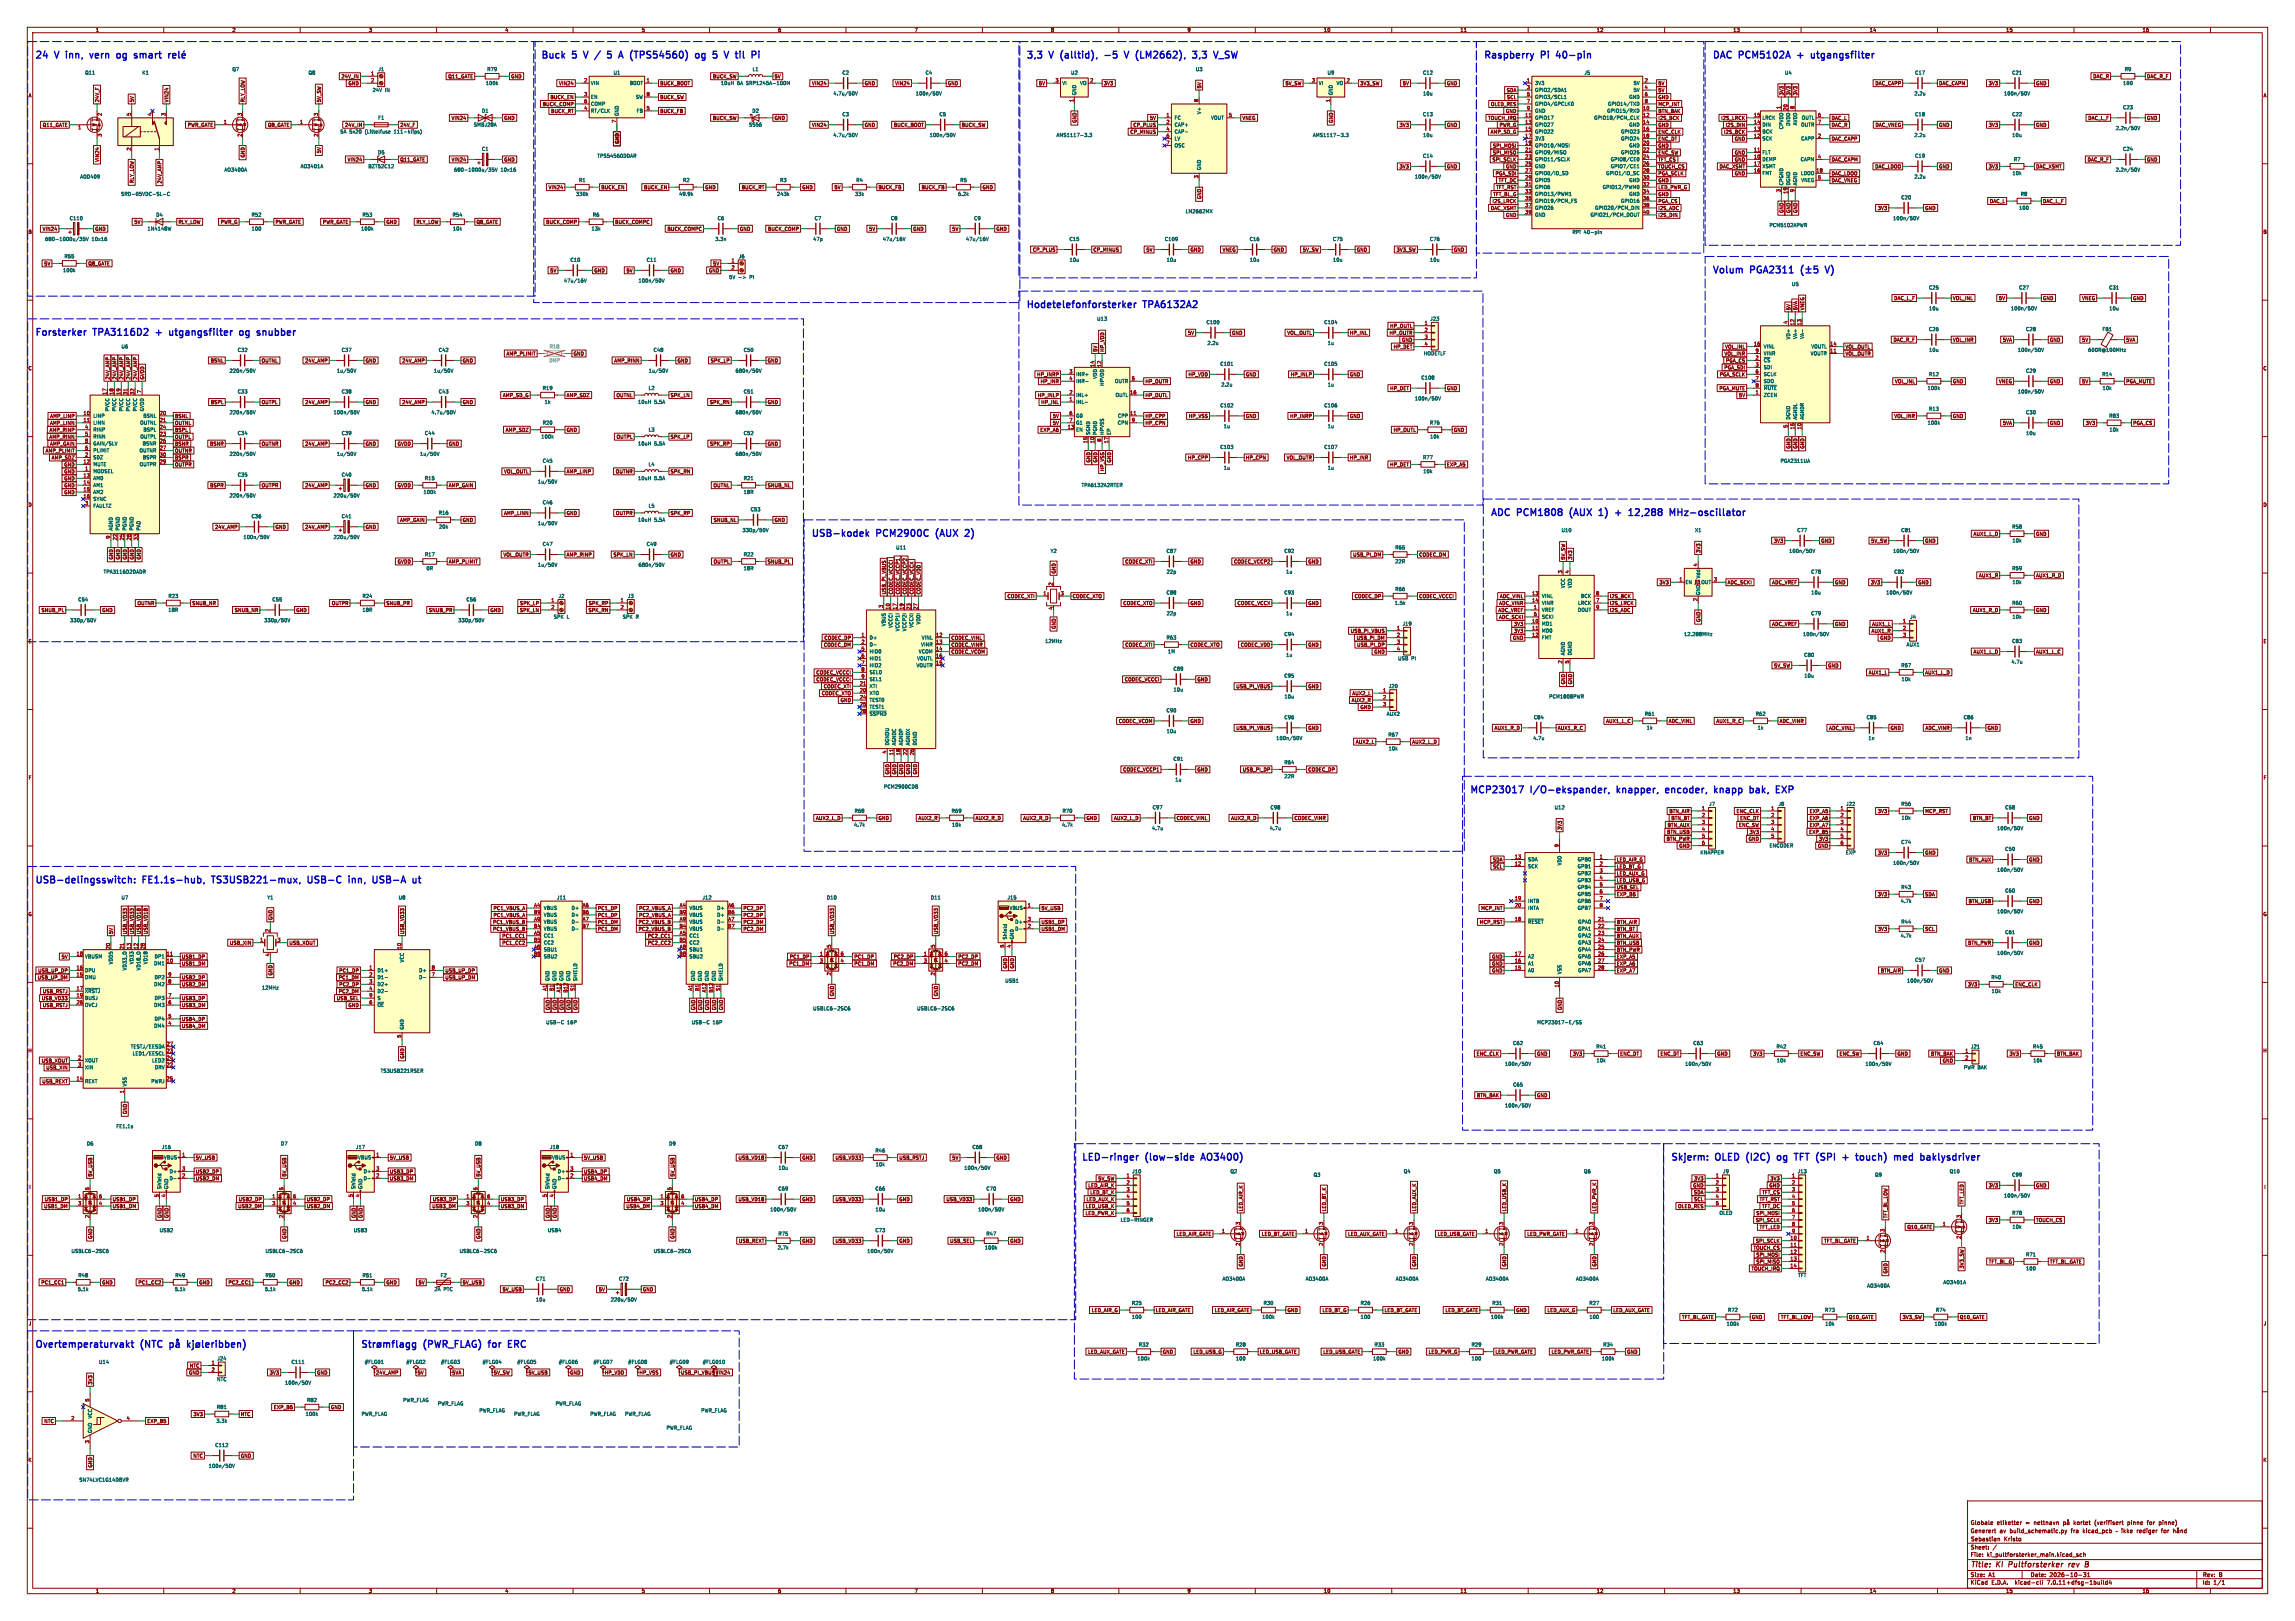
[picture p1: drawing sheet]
<svg xmlns="http://www.w3.org/2000/svg" width="841mm" height="594mm" viewBox="0 0 841 594" stroke-linecap="round" stroke-linejoin="round" font-family="sans-serif">
<defs><g id="words">
<g font-size="3.5" fill="#0000c2">
<text x="12.7" y="21.6">24</text>
<text x="20.4" y="21.6">V</text>
<text x="25.4" y="21.6">inn,</text>
<text x="35.2" y="21.6">vern</text>
<text x="46" y="21.6">og</text>
<text x="53.4" y="21.6">smart</text>
<text x="198.1" y="21.6">Buck</text>
<text x="210" y="21.6">5</text>
<text x="215.2" y="21.6">V</text>
<text x="225.8" y="21.6">5</text>
<text x="231.1" y="21.6">A</text>
<text x="236.1" y="21.6">(TPS54560)</text>
<text x="261.1" y="21.6">og</text>
<text x="268.5" y="21.6">5</text>
<text x="273.8" y="21.6">V</text>
<text x="375.9" y="21.6">3,3</text>
<text x="384.8" y="21.6">V</text>
<text x="389.8" y="21.6">(alltid),</text>
<text x="420.4" y="21.6">(LM2662),</text>
<text x="442.3" y="21.6">3,3</text>
<text x="451.1" y="21.6">V_SW</text>
<text x="543.6" y="21.6">Raspberry</text>
<text x="564.9" y="21.6">Pi</text>
<text x="571.5" y="21.6">40-pin</text>
<text x="627.4" y="21.6">DAC</text>
<text x="637.4" y="21.6">PCM5102A</text>
<text x="659.9" y="21.6">+</text>
<text x="665.9" y="21.6">utgangsfilter</text>
<text x="627.4" y="100.3">Volum</text>
<text x="641.6" y="100.3">PGA2311</text>
<text x="671.2" y="100.3">V)</text>
<text x="375.9" y="113">Hodetelefonforsterker</text>
<text x="419.2" y="113">TPA6132A2</text>
<text x="12.7" y="123.2">Forsterker</text>
<text x="34.4" y="123.2">TPA3116D2</text>
<text x="58.3" y="123.2">+</text>
<text x="64.3" y="123.2">utgangsfilter</text>
<text x="91" y="123.2">og</text>
<text x="98.4" y="123.2">snubber</text>
<text x="546.1" y="189.2">ADC</text>
<text x="556.1" y="189.2">PCM1808</text>
<text x="576.4" y="189.2">(AUX</text>
<text x="588.1" y="189.2">1)</text>
<text x="595.1" y="189.2">+</text>
<text x="601.1" y="189.2">12,288</text>
<text x="617.1" y="189.2">MHz-oscillator</text>
<text x="297.2" y="196.9">USB-kodek</text>
<text x="321.4" y="196.9">PCM2900C</text>
<text x="344.2" y="196.9">(AUX</text>
<text x="355.9" y="196.9">2)</text>
<text x="538.5" y="290.8">MCP23017</text>
<text x="561.1" y="290.8">I/O-ekspander,</text>
<text x="593.7" y="290.8">knapper,</text>
<text x="612.6" y="290.8">encoder,</text>
<text x="631.4" y="290.8">knapp</text>
<text x="645.4" y="290.8">bak,</text>
<text x="656" y="290.8">EXP</text>
<text x="12.7" y="323.9">USB-delingsswitch:</text>
<text x="52.5" y="323.9">FE1.1s-hub,</text>
<text x="78.9" y="323.9">TS3USB221-mux,</text>
<text x="115" y="323.9">USB-C</text>
<text x="131" y="323.9">inn,</text>
<text x="140.8" y="323.9">USB-A</text>
<text x="396.2" y="425.5">LED-ringer</text>
<text x="420" y="425.5">(low-side</text>
<text x="441.5" y="425.5">AO3400)</text>
<text x="612.1" y="425.5">Skjerm:</text>
<text x="628.9" y="425.5">OLED</text>
<text x="641.2" y="425.5">(I2C)</text>
<text x="653.5" y="425.5">og</text>
<text x="660.9" y="425.5">TFT</text>
<text x="669.8" y="425.5">(SPI</text>
<text x="680.4" y="425.5">+</text>
<text x="686.4" y="425.5">touch)</text>
<text x="701.3" y="425.5">med</text>
<text x="712" y="425.5">baklysdriver</text>
<text x="12.7" y="494">Overtemperaturvakt</text>
<text x="51.8" y="494">(NTC</text>
<text x="155.5" y="494">(PWR_FLAG)</text>
<text x="180.3" y="494">for</text>
<text x="188.4" y="494">ERC</text>
</g>
<g font-size="2.8" fill="#840000">
<text x="722" y="574.9">Title:</text>
<text x="731.7" y="574.9">KI</text>
<text x="736.9" y="574.9">Pultforsterker</text>
<text x="759.7" y="574.9">rev</text>
</g>
<g font-size="2.1" fill="#840000">
<text x="722" y="562">Generert</text>
<text x="722" y="559">Globale</text>
<text x="731.7" y="559">etiketter</text>
<text x="732.7" y="562">av</text>
<text x="736.5" y="562">build_schematic.py</text>
<text x="742.3" y="559">=</text>
<text x="745.5" y="559">nettnavn</text>
<text x="759.1" y="562">fra</text>
<text x="760.4" y="559">kortet</text>
<text x="763.6" y="562">kicad_pcb</text>
<text x="768.2" y="559">(verifisert</text>
<text x="778.1" y="562">ikke</text>
<text x="780.4" y="559">pinne</text>
<text x="783.8" y="562">rediger</text>
<text x="787.8" y="559">for</text>
<text x="792.2" y="559">pinne)</text>
<text x="793" y="562">for</text>
<text x="722" y="568">Sheet:</text>
<text x="722" y="565.2">Sebastian</text>
<text x="734.7" y="565.2">Kristo</text>
<text x="722" y="570.7">File:</text>
<text x="728.1" y="570.7">ki_pultforsterker_main.kicad_sch</text>
<text x="722" y="580.9">KiCad</text>
<text x="722" y="578.1">Size:</text>
<text x="728.7" y="578.1">A1</text>
<text x="729.7" y="580.9">E.D.A.</text>
<text x="738.6" y="580.9">kicad-cli</text>
<text x="744" y="578.1">Date:</text>
<text x="750.5" y="580.9">7.0.11+dfsg-1build4</text>
<text x="751" y="578.1">2026-10-31</text>
<text x="807" y="578.3">Rev:</text>
<text x="807" y="580.9">Id:</text>
<text x="811.1" y="580.9">1/1</text>
<text x="813.4" y="578.3">B</text>
</g>
<g font-size="1.8" fill="#840000">
<text x="35" y="11.9">1</text>
<text x="85" y="11.9">2</text>
<text x="135" y="11.9">3</text>
<text x="185" y="11.9">4</text>
<text x="235" y="11.9">5</text>
<text x="285" y="11.9">6</text>
<text x="335" y="11.9">7</text>
<text x="385" y="11.9">8</text>
<text x="435" y="11.9">9</text>
<text x="485" y="11.9">10</text>
<text x="535" y="11.9">11</text>
<text x="585" y="11.9">12</text>
<text x="635" y="11.9">13</text>
<text x="685" y="11.9">14</text>
<text x="735" y="11.9">15</text>
<text x="785" y="11.9">16</text>
<text x="125" y="28.9">24V_IN</text>
<text x="164.1" y="28.9">Q11_GATE</text>
<text x="187.2" y="28.9">GND</text>
<text x="261.1" y="28.9">BUCK_SW</text>
<text x="283.7" y="28.9">5V</text>
<text x="766.9" y="28.9">DAC_R</text>
<text x="786.6" y="28.9">DAC_R_F</text>
<text x="10.3" y="35.9">A</text>
<text x="127.5" y="31.4">GND</text>
<text x="204.7" y="31.4">VIN24</text>
<text x="241.8" y="31.4">BUCK_BOOT</text>
<text x="297.4" y="31.4">VIN24</text>
<text x="316.7" y="31.4">GND</text>
<text x="327.9" y="31.4">VIN24</text>
<text x="347.2" y="31.4">GND</text>
<text x="380.6" y="31.4">5V</text>
<text x="404.3" y="31.4">3V3</text>
<text x="440.4" y="32.5" transform="rotate(-90 440.4 32.5)">5V</text>
<text x="470.9" y="31.4">5V_SW</text>
<text x="498.3" y="31.4">3V3_SW</text>
<text x="513.9" y="31.4">5V</text>
<text x="530.1" y="31.4">GND</text>
<text x="552" y="34">SDA</text>
<text x="607.5" y="34">5V</text>
<text x="607.5" y="31.4">5V</text>
<text x="653.7" y="35.1" transform="rotate(-90 653.7 35.1)">3V3</text>
<text x="656.3" y="35.1" transform="rotate(-90 656.3 35.1)">3V3</text>
<text x="658.8" y="35.1" transform="rotate(-90 658.8 35.1)">3V3</text>
<text x="687.1" y="31.4">DAC_CAPP</text>
<text x="710.4" y="31.4">DAC_CAPM</text>
<text x="728.6" y="31.4">3V3</text>
<text x="746" y="31.4">GND</text>
<text x="829.3" y="35.9">A</text>
<text x="36.5" y="37.6" transform="rotate(-90 36.5 37.6)">24V_F</text>
<text x="49.2" y="37.6" transform="rotate(-90 49.2 37.6)">5V</text>
<text x="61.9" y="37.6" transform="rotate(-90 61.9 37.6)">VIN24</text>
<text x="89.9" y="37.6" transform="rotate(-90 89.9 37.6)">RLY_LOW</text>
<text x="117.8" y="37.6" transform="rotate(-90 117.8 37.6)">5V_SW</text>
<text x="198.7" y="39.1">BUCK_COMP</text>
<text x="201.6" y="36.5">BUCK_EN</text>
<text x="201.8" y="41.6">BUCK_RT</text>
<text x="241.8" y="36.5">BUCK_SW</text>
<text x="241.8" y="41.6">BUCK_FB</text>
<text x="546.2" y="39.1">OLED_RES</text>
<text x="551.7" y="41.6">GND</text>
<text x="552.1" y="36.5">SCL</text>
<text x="607.5" y="39.1">MCP_INT</text>
<text x="607.5" y="41.6">BTN_BAK</text>
<text x="607.5" y="36.5">GND</text>
<text x="15.5" y="46.7">Q11_GATE</text>
<text x="68.6" y="46.7">PWR_GATE</text>
<text x="98" y="46.7">Q8_GATE</text>
<text x="126.3" y="46.7">24V_IN</text>
<text x="146.5" y="46.7">24V_F</text>
<text x="165.3" y="44.1">VIN24</text>
<text x="184.6" y="44.1">GND</text>
<text x="261.1" y="44.1">BUCK_SW</text>
<text x="283.7" y="44.1">GND</text>
<text x="297.4" y="46.7">VIN24</text>
<text x="316.7" y="46.7">GND</text>
<text x="327.4" y="46.7">BUCK_BOOT</text>
<text x="352.3" y="46.7">BUCK_SW</text>
<text x="394.7" y="45.2" transform="rotate(-90 394.7 45.2)">GND</text>
<text x="415.2" y="46.7">CP_PLUS</text>
<text x="421.2" y="44.1">5V</text>
<text x="455.1" y="44.1">VNEG</text>
<text x="488.6" y="45.2" transform="rotate(-90 488.6 45.2)">GND</text>
<text x="512.7" y="46.7">3V3</text>
<text x="530.1" y="46.7">GND</text>
<text x="545.2" y="44.1">TOUCH_IRQ</text>
<text x="549.4" y="46.7">PWR_G</text>
<text x="607.5" y="46.7">GND</text>
<text x="607.5" y="44.1">I2S_BCK</text>
<text x="630.6" y="44.1">I2S_LRCK</text>
<text x="632.2" y="46.7">I2S_DIN</text>
<text x="671" y="44.1">DAC_L</text>
<text x="671" y="46.7">DAC_R</text>
<text x="687.1" y="46.7">DAC_VNEG</text>
<text x="710.4" y="46.7">GND</text>
<text x="728.6" y="46.7">3V3</text>
<text x="746" y="46.7">GND</text>
<text x="765.1" y="44.1">DAC_L_F</text>
<text x="786.6" y="44.1">GND</text>
<text x="227" y="52.8" transform="rotate(-90 227 52.8)">GND</text>
<text x="414.1" y="49.2">CP_MINUS</text>
<text x="546.1" y="49.2">AMP_SD_G</text>
<text x="607.5" y="49.2">ENC_CLK</text>
<text x="607.5" y="51.8">ENC_DT</text>
<text x="631.6" y="49.2">I2S_BCK</text>
<text x="635.5" y="51.8">GND</text>
<text x="671" y="51.8">DAC_CAPP</text>
<text x="36.5" y="59.5" transform="rotate(-90 36.5 59.5)">VIN24</text>
<text x="89.9" y="57.9" transform="rotate(-90 89.9 57.9)">GND</text>
<text x="117.8" y="56.3" transform="rotate(-90 117.8 56.3)">5V</text>
<text x="127.2" y="59.4">VIN24</text>
<text x="146.5" y="59.4">Q11_GATE</text>
<text x="165.3" y="59.4">VIN24</text>
<text x="184.6" y="59.4">GND</text>
<text x="546.8" y="59.4">SPI_SCLK</text>
<text x="546.9" y="56.8">SPI_MISO</text>
<text x="546.9" y="54.3">SPI_MOSI</text>
<text x="607.5" y="54.3">GND</text>
<text x="607.5" y="59.4">TFT_CS</text>
<text x="607.5" y="56.8">ENC_SW</text>
<text x="635.5" y="56.8">GND</text>
<text x="635.5" y="59.4">GND</text>
<text x="671" y="59.4">DAC_CAPM</text>
<text x="764.8" y="59.4">DAC_R_F</text>
<text x="786.6" y="59.4">GND</text>
<text x="512.7" y="61.9">3V3</text>
<text x="530.1" y="61.9">GND</text>
<text x="547.9" y="64.5">PGA_SDI</text>
<text x="551.7" y="61.9">GND</text>
<text x="607.5" y="61.9">TOUCH_CS</text>
<text x="607.5" y="64.5">PGA_SCLK</text>
<text x="630" y="61.9">DAC_XSMT</text>
<text x="635.5" y="64.5">GND</text>
<text x="671" y="64.5">DAC_LDOO</text>
<text x="687" y="61.9">DAC_LDOO</text>
<text x="710.4" y="61.9">GND</text>
<text x="728.6" y="61.9">3V3</text>
<text x="746" y="61.9">DAC_XSMT</text>
<text x="49.2" y="67.3" transform="rotate(-90 49.2 67.3)">RLY_LOW</text>
<text x="59.4" y="67.4" transform="rotate(-90 59.4 67.4)">24V_AMP</text>
<text x="200.9" y="69.5">VIN24</text>
<text x="220.2" y="69.5">BUCK_EN</text>
<text x="235.8" y="69.5">BUCK_EN</text>
<text x="258.3" y="69.5">GND</text>
<text x="271.6" y="69.5">BUCK_RT</text>
<text x="293.8" y="69.5">GND</text>
<text x="305.6" y="69.5">5V</text>
<text x="321.8" y="69.5">BUCK_FB</text>
<text x="337.6" y="69.5">BUCK_FB</text>
<text x="359.9" y="69.5">GND</text>
<text x="548.1" y="69.5">TFT_RST</text>
<text x="549" y="67">TFT_DC</text>
<text x="607.5" y="67">GND</text>
<text x="607.5" y="69.5">LED_PWR_G</text>
<text x="671" y="67">DAC_VNEG</text>
<text x="440.4" y="73.1" transform="rotate(-90 440.4 73.1)">GND</text>
<text x="546.1" y="77.2">DAC_XSMT</text>
<text x="546.8" y="74.6">I2S_LRCK</text>
<text x="547.1" y="72.1">TFT_BL_G</text>
<text x="607.5" y="77.2">I2S_ADC</text>
<text x="607.5" y="74.6">PGA_CS</text>
<text x="607.5" y="72.1">GND</text>
<text x="688" y="77.2">3V3</text>
<text x="705.3" y="77.2">GND</text>
<text x="729" y="74.6">DAC_L</text>
<text x="748.5" y="74.6">DAC_L_F</text>
<text x="49.1" y="82.2">5V</text>
<text x="65.2" y="82.2">RLY_LOW</text>
<text x="80.7" y="82.2">PWR_G</text>
<text x="100.8" y="82.2">PWR_GATE</text>
<text x="118.2" y="82.2">PWR_GATE</text>
<text x="141.4" y="82.2">GND</text>
<text x="152.4" y="82.2">RLY_LOW</text>
<text x="174.5" y="82.2">Q8_GATE</text>
<text x="200" y="82.2">BUCK_COMP</text>
<text x="225.3" y="82.2">BUCK_COMPC</text>
<text x="551.7" y="79.7">GND</text>
<text x="607.5" y="79.7">I2S_DIN</text>
<text x="653.7" y="78.2" transform="rotate(-90 653.7 78.2)">GND</text>
<text x="656.3" y="78.2" transform="rotate(-90 656.3 78.2)">GND</text>
<text x="658.8" y="78.2" transform="rotate(-90 658.8 78.2)">GND</text>
<text x="10.3" y="85.9">B</text>
<text x="15.5" y="84.8">VIN24</text>
<text x="34.8" y="84.8">GND</text>
<text x="244.4" y="84.8">BUCK_COMPC</text>
<text x="271" y="84.8">GND</text>
<text x="281.3" y="84.8">BUCK_COMP</text>
<text x="306.5" y="84.8">GND</text>
<text x="318.3" y="84.8">5V</text>
<text x="334.5" y="84.8">GND</text>
<text x="348.8" y="84.8">5V</text>
<text x="365" y="84.8">GND</text>
<text x="829.2" y="85.9">B</text>
<text x="378.3" y="92.4">CP_PLUS</text>
<text x="400.5" y="92.4">CP_MINUS</text>
<text x="419.9" y="92.4">5V</text>
<text x="436.1" y="92.4">GND</text>
<text x="447.9" y="92.4">VNEG</text>
<text x="466.6" y="92.4">GND</text>
<text x="477.3" y="92.4">5V_SW</text>
<text x="497" y="92.4">GND</text>
<text x="511.6" y="92.4">3V3_SW</text>
<text x="532.6" y="92.4">GND</text>
<text x="16.1" y="97.5">5V</text>
<text x="32.2" y="97.5">Q8_GATE</text>
<text x="201.5" y="100">5V</text>
<text x="217.6" y="100">GND</text>
<text x="229.4" y="100">5V</text>
<text x="245.6" y="100">GND</text>
<text x="259.6" y="100">GND</text>
<text x="261.2" y="97.5">5V</text>
<text x="656.3" y="113.8" transform="rotate(-90 656.3 113.8)">5V</text>
<text x="658.8" y="113.8" transform="rotate(-90 658.8 113.8)">5VA</text>
<text x="661.4" y="113.8" transform="rotate(-90 661.4 113.8)">VNEG</text>
<text x="694" y="110.2">DAC_L_F</text>
<text x="715.5" y="110.2">VOL_INL</text>
<text x="732.4" y="110.2">5V</text>
<text x="748.5" y="110.2">GND</text>
<text x="762.8" y="110.2">VNEG</text>
<text x="781.5" y="110.2">GND</text>
<text x="435.2" y="122.9">5V</text>
<text x="451.3" y="122.9">GND</text>
<text x="471.6" y="122.9">VOL_OUTL</text>
<text x="494.5" y="122.9">HP_INL</text>
<text x="509" y="122.9">HP_OUTR</text>
<text x="509.3" y="120.3">HP_OUTL</text>
<text x="513.6" y="125.4">GND</text>
<text x="693.7" y="125.4">DAC_R_F</text>
<text x="715.5" y="125.4">VOL_INR</text>
<text x="733.8" y="125.4">5VA</text>
<text x="751" y="125.4">GND</text>
<text x="762.8" y="125.4">5V</text>
<text x="779" y="125.4">5VA</text>
<text x="185.5" y="130.5">AMP_PLIMIT</text>
<text x="210" y="130.5">GND</text>
<text x="402.3" y="129.1" transform="rotate(-90 402.3 129.1)">5V</text>
<text x="404.8" y="129.1" transform="rotate(-90 404.8 129.1)">HP_VDD</text>
<text x="510.5" y="128">HP_DET</text>
<text x="631.8" y="130.5">VOL_INR</text>
<text x="632" y="128">VOL_INL</text>
<text x="676.1" y="128">VOL_OUTL</text>
<text x="676.1" y="130.5">VOL_OUTR</text>
<text x="10.3" y="135.9">C</text>
<text x="77" y="133">BSNL</text>
<text x="95.7" y="133">OUTNL</text>
<text x="111.7" y="133">24V_AMP</text>
<text x="133.8" y="133">GND</text>
<text x="147.2" y="133">24V_AMP</text>
<text x="169.4" y="133">GND</text>
<text x="225" y="133">AMP_RINN</text>
<text x="248.1" y="133">GND</text>
<text x="260.3" y="133">SPK_LP</text>
<text x="281.1" y="133">GND</text>
<text x="631.7" y="135.6">PGA_SDI</text>
<text x="632.3" y="133">PGA_CS</text>
<text x="829.2" y="135.9">C</text>
<text x="40.3" y="139.2" transform="rotate(-90 40.3 139.2)">24V_AMP</text>
<text x="42.9" y="139.2" transform="rotate(-90 42.9 139.2)">24V_AMP</text>
<text x="45.4" y="139.2" transform="rotate(-90 45.4 139.2)">24V_AMP</text>
<text x="47.9" y="139.2" transform="rotate(-90 47.9 139.2)">24V_AMP</text>
<text x="50.5" y="139.2" transform="rotate(-90 50.5 139.2)">24V_AMP</text>
<text x="53" y="139.2" transform="rotate(-90 53 139.2)">GVDD</text>
<text x="379.9" y="138.1">HP_INRP</text>
<text x="381.2" y="140.7">HP_INR</text>
<text x="419.6" y="140.7">HP_OUTR</text>
<text x="435.4" y="138.1">HP_VDD</text>
<text x="456.4" y="138.1">GND</text>
<text x="472.8" y="138.1">HP_INLP</text>
<text x="494.5" y="138.1">GND</text>
<text x="509.3" y="143.2">HP_DET</text>
<text x="530.1" y="143.2">GND</text>
<text x="629.9" y="143.2">PGA_MUTE</text>
<text x="630" y="138.1">PGA_SCLK</text>
<text x="694.3" y="140.7">VOL_INL</text>
<text x="715.5" y="140.7">GND</text>
<text x="732.4" y="140.7">VNEG</text>
<text x="751" y="140.7">GND</text>
<text x="762.8" y="140.7">5V</text>
<text x="779" y="140.7">PGA_MUTE</text>
<text x="77.1" y="148.3">BSPL</text>
<text x="95.7" y="148.3">OUTPL</text>
<text x="111.7" y="148.3">24V_AMP</text>
<text x="133.8" y="148.3">GND</text>
<text x="147.2" y="148.3">24V_AMP</text>
<text x="169.4" y="148.3">GND</text>
<text x="184.1" y="145.7">AMP_SD_G</text>
<text x="207.5" y="145.7">AMP_SDZ</text>
<text x="225.7" y="145.7">OUTNL</text>
<text x="245.6" y="145.7">SPK_LN</text>
<text x="260" y="148.3">SPK_RN</text>
<text x="281.1" y="148.3">GND</text>
<text x="380.1" y="145.7">HP_INLP</text>
<text x="381.4" y="148.3">HP_INL</text>
<text x="419.6" y="145.7">HP_OUTL</text>
<text x="637.1" y="145.7">5V</text>
<text x="18.2" y="155.9">AMP_LINN</text>
<text x="18.2" y="153.4">AMP_LINP</text>
<text x="64" y="155.9">OUTNL</text>
<text x="64" y="153.4">BSNL</text>
<text x="385.6" y="153.4">5V</text>
<text x="385.6" y="155.9">5V</text>
<text x="419.6" y="155.9">HP_CPN</text>
<text x="419.6" y="153.4">HP_CPP</text>
<text x="435.5" y="153.4">HP_VSS</text>
<text x="456.4" y="153.4">GND</text>
<text x="472.6" y="153.4">HP_INRP</text>
<text x="494.5" y="153.4">GND</text>
<text x="694" y="153.4">VOL_INR</text>
<text x="715.5" y="153.4">GND</text>
<text x="733.8" y="155.9">5VA</text>
<text x="751" y="155.9">GND</text>
<text x="764.2" y="155.9">3V3</text>
<text x="781.5" y="155.9">PGA_CS</text>
<text x="17.9" y="161">AMP_RINN</text>
<text x="18" y="158.4">AMP_RINP</text>
<text x="64" y="161">OUTPL</text>
<text x="64" y="158.4">BSPL</text>
<text x="185.2" y="158.4">AMP_SDZ</text>
<text x="207.5" y="158.4">GND</text>
<text x="225.8" y="161">OUTPL</text>
<text x="245.6" y="161">SPK_LP</text>
<text x="381" y="158.4">EXP_A6</text>
<text x="510.5" y="158.4">HP_OUTL</text>
<text x="532.6" y="158.4">GND</text>
<text x="16.6" y="166.1">AMP_PLIMIT</text>
<text x="18.2" y="163.5">AMP_GAIN</text>
<text x="64" y="166.1">OUTNR</text>
<text x="64" y="163.5">BSNR</text>
<text x="76.8" y="163.5">BSNR</text>
<text x="95.7" y="163.5">OUTNR</text>
<text x="111.7" y="163.5">24V_AMP</text>
<text x="133.8" y="163.5">GND</text>
<text x="145.6" y="163.5">GVDD</text>
<text x="164.3" y="163.5">GND</text>
<text x="260" y="163.5">SPK_RP</text>
<text x="281.1" y="163.5">GND</text>
<text x="656.3" y="164.6" transform="rotate(-90 656.3 164.6)">GND</text>
<text x="658.8" y="164.6" transform="rotate(-90 658.8 164.6)">GND</text>
<text x="661.4" y="164.6" transform="rotate(-90 661.4 164.6)">GND</text>
<text x="18.8" y="168.6">AMP_SDZ</text>
<text x="23.4" y="171.1">GND</text>
<text x="23.4" y="173.7">GND</text>
<text x="64" y="171.1">OUTPR</text>
<text x="64" y="168.6">BSPR</text>
<text x="184.6" y="173.7">VOL_OUTL</text>
<text x="207.5" y="173.7">AMP_LINP</text>
<text x="225.5" y="173.7">OUTNR</text>
<text x="245.6" y="173.7">SPK_RN</text>
<text x="399.7" y="169.6" transform="rotate(-90 399.7 169.6)">GND</text>
<text x="402.3" y="169.6" transform="rotate(-90 402.3 169.6)">GND</text>
<text x="404.8" y="172.9" transform="rotate(-90 404.8 172.9)">HP_VSS</text>
<text x="407.4" y="169.6" transform="rotate(-90 407.4 169.6)">GND</text>
<text x="435.2" y="168.6">HP_CPP</text>
<text x="456.4" y="168.6">HP_CPN</text>
<text x="471.3" y="168.6">VOL_OUTR</text>
<text x="494.5" y="168.6">HP_INR</text>
<text x="509.3" y="171.1">HP_DET</text>
<text x="530.1" y="171.1">EXP_A5</text>
<text x="23.4" y="178.8">GND</text>
<text x="23.4" y="176.2">GND</text>
<text x="76.9" y="178.8">BSPR</text>
<text x="95.7" y="178.8">OUTPR</text>
<text x="111.7" y="178.8">24V_AMP</text>
<text x="133.8" y="178.8">GND</text>
<text x="145.6" y="178.8">GVDD</text>
<text x="164.3" y="178.8">AMP_GAIN</text>
<text x="261.3" y="178.8">OUTNL</text>
<text x="281.1" y="178.8">SNUB_NL</text>
<text x="10.3" y="185.9">D</text>
<text x="23.4" y="181.3">GND</text>
<text x="829.2" y="185.9">D</text>
<text x="146.5" y="191.5">AMP_GAIN</text>
<text x="169.4" y="191.5">GND</text>
<text x="184.6" y="188.9">AMP_LINN</text>
<text x="207.5" y="188.9">GND</text>
<text x="225.6" y="188.9">OUTPR</text>
<text x="245.6" y="188.9">SPK_RP</text>
<text x="261.4" y="191.5">SNUB_NL</text>
<text x="283.7" y="191.5">GND</text>
<text x="78.7" y="194">24V_AMP</text>
<text x="100.8" y="194">GND</text>
<text x="111.7" y="194">24V_AMP</text>
<text x="133.8" y="194">GND</text>
<text x="723" y="196.5">AUX1_L_D</text>
<text x="746" y="196.5">GND</text>
<text x="623.3" y="202.7" transform="rotate(-90 623.3 202.7)">3V3</text>
<text x="649.9" y="199.1">3V3</text>
<text x="667.2" y="199.1">GND</text>
<text x="685.5" y="199.1">5V_SW</text>
<text x="705.3" y="199.1">GND</text>
<text x="41.6" y="205.2" transform="rotate(-90 41.6 205.2)">GND</text>
<text x="44.1" y="205.2" transform="rotate(-90 44.1 205.2)">GND</text>
<text x="46.7" y="205.2" transform="rotate(-90 46.7 205.2)">GND</text>
<text x="49.2" y="205.2" transform="rotate(-90 49.2 205.2)">GND</text>
<text x="51.8" y="205.2" transform="rotate(-90 51.8 205.2)">GND</text>
<text x="145.6" y="206.7">GVDD</text>
<text x="164.3" y="206.7">AMP_PLIMIT</text>
<text x="184.3" y="204.2">VOL_OUTR</text>
<text x="207.5" y="204.2">AMP_RINP</text>
<text x="224.7" y="204.2">SPK_LN</text>
<text x="245.6" y="204.2">GND</text>
<text x="261.4" y="206.7">OUTPL</text>
<text x="281.1" y="206.7">SNUB_PL</text>
<text x="412.2" y="206.7">CODEC_XTI</text>
<text x="436.1" y="206.7">GND</text>
<text x="452" y="206.7">CODEC_VCCP2</text>
<text x="479.3" y="206.7">GND</text>
<text x="495.7" y="204.2">USB_PI_DM</text>
<text x="519.9" y="204.2">CODEC_DM</text>
<text x="573.7" y="205.3" transform="rotate(-90 573.7 205.3)">5V_SW</text>
<text x="576.3" y="205.3" transform="rotate(-90 576.3 205.3)">3V3</text>
<text x="387" y="210.3" transform="rotate(-90 387 210.3)">GND</text>
<text x="608" y="214.3">3V3</text>
<text x="632.9" y="214.3">ADC_SCKI</text>
<text x="649.3" y="214.3">ADC_VREF</text>
<text x="672.3" y="214.3">GND</text>
<text x="685.4" y="214.3">3V3</text>
<text x="702.8" y="214.3">GND</text>
<text x="725" y="211.8">AUX1_R</text>
<text x="746" y="211.8">AUX1_R_D</text>
<text x="50.2" y="221.9">OUTNR</text>
<text x="70.3" y="221.9">SNUB_NR</text>
<text x="121.4" y="221.9">OUTPR</text>
<text x="141.4" y="221.9">SNUB_PR</text>
<text x="190.4" y="221.9">SPK_LP</text>
<text x="215.6" y="221.9">SPK_RP</text>
<text x="324.8" y="218" transform="rotate(-90 324.8 218)">USB_PI_VBUS</text>
<text x="327.3" y="218" transform="rotate(-90 327.3 218)">CODEC_VCCCI</text>
<text x="329.9" y="218" transform="rotate(-90 329.9 218)">CODEC_VCCP1</text>
<text x="332.4" y="218" transform="rotate(-90 332.4 218)">CODEC_VCCP2</text>
<text x="335" y="218" transform="rotate(-90 335 218)">CODEC_VCCX</text>
<text x="337.5" y="218" transform="rotate(-90 337.5 218)">CODEC_VDD</text>
<text x="369" y="219.4">CODEC_XTI</text>
<text x="392.9" y="219.4">CODEC_XTO</text>
<text x="411.5" y="221.9">CODEC_XTO</text>
<text x="436.1" y="221.9">GND</text>
<text x="453.3" y="221.9">CODEC_VCCX</text>
<text x="479.3" y="221.9">GND</text>
<text x="496.3" y="219.4">CODEC_DP</text>
<text x="519.9" y="219.4">CODEC_VCCCI</text>
<text x="549.2" y="221.9">ADC_VINR</text>
<text x="549.5" y="219.4">ADC_VINL</text>
<text x="589.8" y="219.4">I2S_BCK</text>
<text x="589.8" y="221.9">I2S_LRCK</text>
<text x="15" y="224.5">SNUB_PL</text>
<text x="37.3" y="224.5">GND</text>
<text x="85.9" y="224.5">SNUB_NR</text>
<text x="108.4" y="224.5">GND</text>
<text x="157" y="224.5">SNUB_PR</text>
<text x="179.5" y="224.5">GND</text>
<text x="190.4" y="224.5">SPK_LN</text>
<text x="215.5" y="224.5">SPK_RN</text>
<text x="548.9" y="224.5">ADC_VREF</text>
<text x="549.2" y="227">ADC_SCKI</text>
<text x="589.8" y="224.5">I2S_ADC</text>
<text x="722.8" y="224.5">AUX1_R_D</text>
<text x="746" y="224.5">GND</text>
<text x="387" y="230.6" transform="rotate(-90 387 230.6)">GND</text>
<text x="494.8" y="232.1">USB_PI_VBUS</text>
<text x="554.6" y="232.1">3V3</text>
<text x="554.6" y="229.6">3V3</text>
<text x="623.3" y="228.1" transform="rotate(-90 623.3 228.1)">GND</text>
<text x="649.3" y="229.6">ADC_VREF</text>
<text x="672.3" y="229.6">GND</text>
<text x="685.7" y="232.1">AUX1_R</text>
<text x="685.9" y="229.6">AUX1_L</text>
<text x="10.3" y="235.9">E</text>
<text x="301.8" y="237.2">CODEC_DM</text>
<text x="301.9" y="234.6">CODEC_DP</text>
<text x="348.5" y="237.2">CODEC_VINR</text>
<text x="348.5" y="239.7">CODEC_VCOM</text>
<text x="348.5" y="234.6">CODEC_VINL</text>
<text x="412.2" y="237.2">CODEC_XTI</text>
<text x="436.1" y="237.2">CODEC_XTO</text>
<text x="454.5" y="237.2">CODEC_VDD</text>
<text x="479.3" y="237.2">GND</text>
<text x="497" y="234.6">USB_PI_DM</text>
<text x="497.2" y="237.2">USB_PI_DP</text>
<text x="503.5" y="239.7">GND</text>
<text x="554.3" y="234.6">GND</text>
<text x="688.9" y="234.6">GND</text>
<text x="723" y="239.7">AUX1_L_D</text>
<text x="746" y="239.7">AUX1_L_C</text>
<text x="829.3" y="235.9">E</text>
<text x="650" y="244.8">5V_SW</text>
<text x="669.8" y="244.8">GND</text>
<text x="299" y="247.3">CODEC_VCCCI</text>
<text x="299" y="249.9">CODEC_VCCCI</text>
<text x="412" y="249.9">CODEC_VCCCI</text>
<text x="438.6" y="249.9">GND</text>
<text x="573.7" y="250.9" transform="rotate(-90 573.7 250.9)">GND</text>
<text x="576.3" y="250.9" transform="rotate(-90 576.3 250.9)">GND</text>
<text x="684.6" y="247.3">AUX1_L</text>
<text x="705.3" y="247.3">AUX1_L_D</text>
<text x="301" y="255">CODEC_XTO</text>
<text x="301.7" y="252.4">CODEC_XTI</text>
<text x="307.9" y="257.5">GND</text>
<text x="452.9" y="252.4">USB_PI_VBUS</text>
<text x="479.3" y="252.4">GND</text>
<text x="495.2" y="257.5">AUX2_R</text>
<text x="495.4" y="255">AUX2_L</text>
<text x="498.4" y="260">GND</text>
<text x="409.8" y="265.1">CODEC_VCOM</text>
<text x="436.1" y="265.1">GND</text>
<text x="452.9" y="267.7">USB_PI_VBUS</text>
<text x="479.3" y="267.7">GND</text>
<text x="547.5" y="267.7">AUX1_R_D</text>
<text x="570.7" y="267.7">AUX1_R_C</text>
<text x="588.4" y="265.1">AUX1_L_C</text>
<text x="611.3" y="265.1">ADC_VINL</text>
<text x="628.8" y="265.1">AUX1_R_C</text>
<text x="652" y="265.1">ADC_VINR</text>
<text x="670.1" y="267.7">ADC_VINL</text>
<text x="692.6" y="267.7">GND</text>
<text x="705.4" y="267.7">ADC_VINR</text>
<text x="728.2" y="267.7">GND</text>
<text x="496.7" y="272.7">AUX2_L</text>
<text x="517.4" y="272.7">AUX2_L_D</text>
<text x="10.3" y="285.9">F</text>
<text x="326.1" y="283.9" transform="rotate(-90 326.1 283.9)">GND</text>
<text x="328.6" y="283.9" transform="rotate(-90 328.6 283.9)">GND</text>
<text x="331.2" y="283.9" transform="rotate(-90 331.2 283.9)">GND</text>
<text x="333.7" y="283.9" transform="rotate(-90 333.7 283.9)">GND</text>
<text x="336.2" y="283.9" transform="rotate(-90 336.2 283.9)">GND</text>
<text x="411.4" y="282.9">CODEC_VCCP1</text>
<text x="438.6" y="282.9">GND</text>
<text x="455.2" y="282.9">USB_PI_DP</text>
<text x="479.3" y="282.9">CODEC_DP</text>
<text x="829.3" y="285.9">F</text>
<text x="611.6" y="298.1">BTN_AIR</text>
<text x="636.2" y="298.1">ENC_CLK</text>
<text x="663" y="298.1">EXP_A5</text>
<text x="688" y="298.1">3V3</text>
<text x="705.3" y="298.1">MCP_RST</text>
<text x="298.9" y="300.7">AUX2_L_D</text>
<text x="321.8" y="300.7">GND</text>
<text x="336.4" y="300.7">AUX2_R</text>
<text x="357.3" y="300.7">AUX2_R_D</text>
<text x="374.8" y="300.7">AUX2_R_D</text>
<text x="398" y="300.7">GND</text>
<text x="408.1" y="300.7">AUX2_L_D</text>
<text x="431" y="300.7">CODEC_VINL</text>
<text x="451" y="300.7">AUX2_R_D</text>
<text x="474.2" y="300.7">CODEC_VINR</text>
<text x="572.5" y="304.3" transform="rotate(-90 572.5 304.3)">3V3</text>
<text x="610.7" y="305.8">BTN_USB</text>
<text x="610.9" y="303.2">BTN_AUX</text>
<text x="612.3" y="300.7">BTN_BT</text>
<text x="637.1" y="303.2">ENC_SW</text>
<text x="637.5" y="300.7">ENC_DT</text>
<text x="641" y="305.8">3V3</text>
<text x="662.8" y="305.8">EXP_B5</text>
<text x="663" y="300.7">EXP_A6</text>
<text x="663" y="303.2">EXP_A7</text>
<text x="722.8" y="300.7">BTN_BT</text>
<text x="743.4" y="300.7">GND</text>
<text x="610.6" y="308.3">BTN_PWR</text>
<text x="615.2" y="310.8">GND</text>
<text x="640.6" y="308.3">GND</text>
<text x="666" y="310.8">GND</text>
<text x="666.4" y="308.3">3V3</text>
<text x="546.9" y="315.9">SDA</text>
<text x="592.3" y="315.9">LED_AIR_G</text>
<text x="688" y="313.4">3V3</text>
<text x="705.3" y="313.4">GND</text>
<text x="721.4" y="315.9">BTN_AUX</text>
<text x="743.4" y="315.9">GND</text>
<text x="547" y="318.5">SCL</text>
<text x="592.3" y="323.5">LED_USB_G</text>
<text x="592.3" y="321">LED_AUX_G</text>
<text x="592.3" y="318.5">LED_BT_G</text>
<text x="592.3" y="328.6">EXP_B5</text>
<text x="592.3" y="326.1">USB_SEL</text>
<text x="688" y="328.6">3V3</text>
<text x="705.3" y="328.6">SDA</text>
<text x="10.3" y="335.9">G</text>
<text x="180.7" y="333.7">PC1_VBUS_A</text>
<text x="218.9" y="333.7">PC1_DP</text>
<text x="234" y="333.7">PC2_VBUS_A</text>
<text x="272.3" y="333.7">PC2_DP</text>
<text x="381.5" y="333.7">5V_USB</text>
<text x="542.6" y="333.7">MCP_INT</text>
<text x="721.2" y="331.2">BTN_USB</text>
<text x="743.4" y="331.2">GND</text>
<text x="829.2" y="335.9">G</text>
<text x="100" y="337.3" transform="rotate(-90 100 337.3)">GND</text>
<text x="180.5" y="341.3">PC1_VBUS_B</text>
<text x="180.5" y="338.8">PC1_VBUS_B</text>
<text x="180.7" y="336.2">PC1_VBUS_A</text>
<text x="218.9" y="336.2">PC1_DP</text>
<text x="218.9" y="341.3">PC1_DM</text>
<text x="218.9" y="338.8">PC1_DM</text>
<text x="233.8" y="338.8">PC2_VBUS_B</text>
<text x="233.8" y="341.3">PC2_VBUS_B</text>
<text x="234" y="336.2">PC2_VBUS_A</text>
<text x="272.3" y="336.2">PC2_DP</text>
<text x="272.3" y="338.8">PC2_DM</text>
<text x="272.3" y="341.3">PC2_DM</text>
<text x="381.5" y="338.8">USB1_DP</text>
<text x="381.5" y="341.3">USB1_DM</text>
<text x="542.1" y="338.8">MCP_RST</text>
<text x="592.3" y="338.8">BTN_AIR</text>
<text x="592.3" y="341.3">BTN_BT</text>
<text x="688" y="341.3">3V3</text>
<text x="705.3" y="341.3">SCL</text>
<text x="41.6" y="342.4" transform="rotate(-90 41.6 342.4)">5V</text>
<text x="46.7" y="342.4" transform="rotate(-90 46.7 342.4)">USB_VD33</text>
<text x="49.2" y="342.4" transform="rotate(-90 49.2 342.4)">USB_VD33</text>
<text x="51.8" y="342.4" transform="rotate(-90 51.8 342.4)">USB_VD18</text>
<text x="54.3" y="342.4" transform="rotate(-90 54.3 342.4)">USB_VD18</text>
<text x="84.1" y="346.4">USB_XIN</text>
<text x="105.9" y="346.4">USB_XOUT</text>
<text x="148.3" y="342.4" transform="rotate(-90 148.3 342.4)">USB_VD33</text>
<text x="183.9" y="346.4">PC1_CC2</text>
<text x="183.9" y="343.9">PC1_CC1</text>
<text x="237.2" y="346.4">PC2_CC2</text>
<text x="237.2" y="343.9">PC2_CC1</text>
<text x="305.8" y="342.4" transform="rotate(-90 305.8 342.4)">USB_VD33</text>
<text x="343.9" y="342.4" transform="rotate(-90 343.9 342.4)">USB_VD33</text>
<text x="592.3" y="346.4">BTN_USB</text>
<text x="592.3" y="343.9">BTN_AUX</text>
<text x="721" y="346.4">BTN_PWR</text>
<text x="743.4" y="346.4">GND</text>
<text x="22.4" y="351.5">5V</text>
<text x="66.5" y="351.5">USB1_DP</text>
<text x="289.2" y="351.5">PC1_DP</text>
<text x="312.9" y="351.5">PC1_DP</text>
<text x="327.3" y="351.5">PC2_DP</text>
<text x="351" y="351.5">PC2_DP</text>
<text x="546.6" y="351.5">GND</text>
<text x="592.3" y="348.9">BTN_PWR</text>
<text x="592.3" y="351.5">EXP_A5</text>
<text x="13.7" y="359.1">USB_UP_DM</text>
<text x="13.8" y="356.6">USB_UP_DP</text>
<text x="66.5" y="359.1">USB2_DP</text>
<text x="66.5" y="354">USB1_DM</text>
<text x="100" y="357.6" transform="rotate(-90 100 357.6)">GND</text>
<text x="124" y="359.1">PC1_DM</text>
<text x="124.1" y="356.6">PC1_DP</text>
<text x="163" y="359.1">USB_UP_DM</text>
<text x="163" y="356.6">USB_UP_DP</text>
<text x="289.1" y="354">PC1_DM</text>
<text x="312.9" y="354">PC1_DM</text>
<text x="327.2" y="354">PC2_DM</text>
<text x="351" y="354">PC2_DM</text>
<text x="369.3" y="355.1" transform="rotate(-90 369.3 355.1)">GND</text>
<text x="371.8" y="355.1" transform="rotate(-90 371.8 355.1)">GND</text>
<text x="546.6" y="356.6">GND</text>
<text x="546.6" y="354">GND</text>
<text x="592.3" y="354">EXP_A6</text>
<text x="592.3" y="356.6">EXP_A7</text>
<text x="689.1" y="356.6">BTN_AIR</text>
<text x="710.4" y="356.6">GND</text>
<text x="15.5" y="364.2">USB_RSTJ</text>
<text x="66.5" y="361.6">USB2_DM</text>
<text x="124" y="364.2">PC2_DM</text>
<text x="124.1" y="361.6">PC2_DP</text>
<text x="305.8" y="365.2" transform="rotate(-90 305.8 365.2)">GND</text>
<text x="343.9" y="365.2" transform="rotate(-90 343.9 365.2)">GND</text>
<text x="721" y="361.6">3V3</text>
<text x="738.3" y="361.6">ENC_CLK</text>
<text x="15.2" y="366.7">USB_VD33</text>
<text x="15.5" y="369.3">USB_RSTJ</text>
<text x="66.5" y="366.7">USB3_DP</text>
<text x="66.5" y="369.3">USB3_DM</text>
<text x="123.2" y="366.7">USB_SEL</text>
<text x="127.5" y="369.3">GND</text>
<text x="201.6" y="370.3" transform="rotate(-90 201.6 370.3)">GND</text>
<text x="204.2" y="370.3" transform="rotate(-90 204.2 370.3)">GND</text>
<text x="206.7" y="370.3" transform="rotate(-90 206.7 370.3)">GND</text>
<text x="209.2" y="370.3" transform="rotate(-90 209.2 370.3)">GND</text>
<text x="211.8" y="370.3" transform="rotate(-90 211.8 370.3)">GND</text>
<text x="255" y="370.3" transform="rotate(-90 255 370.3)">GND</text>
<text x="257.5" y="370.3" transform="rotate(-90 257.5 370.3)">GND</text>
<text x="260" y="370.3" transform="rotate(-90 260 370.3)">GND</text>
<text x="262.6" y="370.3" transform="rotate(-90 262.6 370.3)">GND</text>
<text x="265.1" y="370.3" transform="rotate(-90 265.1 370.3)">GND</text>
<text x="572.5" y="370.3" transform="rotate(-90 572.5 370.3)">GND</text>
<text x="66.5" y="374.3">USB4_DP</text>
<text x="66.5" y="376.9">USB4_DM</text>
<text x="10.2" y="385.9">H</text>
<text x="15.1" y="389.6">USB_XOUT</text>
<text x="148.3" y="388.1" transform="rotate(-90 148.3 388.1)">GND</text>
<text x="540.9" y="387">ENC_CLK</text>
<text x="563.1" y="387">GND</text>
<text x="576.2" y="387">3V3</text>
<text x="593.6" y="387">ENC_DT</text>
<text x="608.3" y="387">ENC_DT</text>
<text x="629.1" y="387">GND</text>
<text x="642.2" y="387">3V3</text>
<text x="659.6" y="387">ENC_SW</text>
<text x="673.9" y="387">ENC_SW</text>
<text x="695.2" y="387">GND</text>
<text x="707.4" y="387">BTN_BAK</text>
<text x="711.7" y="389.6">GND</text>
<text x="736.2" y="387">3V3</text>
<text x="753.6" y="387">BTN_BAK</text>
<text x="829.2" y="385.9">H</text>
<text x="16.8" y="392.1">USB_XIN</text>
<text x="15.3" y="397.2">USB_REXT</text>
<text x="541.1" y="402.3">BTN_BAK</text>
<text x="563.1" y="402.3">GND</text>
<text x="46.7" y="408.4" transform="rotate(-90 46.7 408.4)">GND</text>
<text x="71.6" y="425.1">5V_USB</text>
<text x="142.7" y="425.1">5V_USB</text>
<text x="213.8" y="425.1">5V_USB</text>
<text x="270.4" y="425.1">USB_VD18</text>
<text x="293.8" y="425.1">GND</text>
<text x="306" y="425.1">USB_VD33</text>
<text x="329.4" y="425.1">USB_RSTJ</text>
<text x="348.8" y="425.1">5V</text>
<text x="365" y="425.1">GND</text>
<text x="34" y="431.3" transform="rotate(-90 34 431.3)">5V_USB</text>
<text x="71.6" y="430.2">USB2_DP</text>
<text x="105.1" y="431.3" transform="rotate(-90 105.1 431.3)">5V_USB</text>
<text x="142.7" y="430.2">USB3_DP</text>
<text x="176.2" y="431.3" transform="rotate(-90 176.2 431.3)">5V_USB</text>
<text x="213.8" y="430.2">USB4_DP</text>
<text x="247.3" y="431.3" transform="rotate(-90 247.3 431.3)">5V_USB</text>
<text x="10.6" y="435.9">I</text>
<text x="71.6" y="432.8">USB2_DM</text>
<text x="142.7" y="432.8">USB3_DM</text>
<text x="213.8" y="432.8">USB4_DM</text>
<text x="398.6" y="435.3">LED_AIR_K</text>
<text x="399.4" y="437.8">LED_BT_K</text>
<text x="402.3" y="432.8">5V_SW</text>
<text x="620.3" y="435.3">GND</text>
<text x="620.6" y="437.8">SDA</text>
<text x="620.7" y="432.8">3V3</text>
<text x="645.6" y="437.8">TFT_CS</text>
<text x="648.2" y="435.3">GND</text>
<text x="648.6" y="432.8">3V3</text>
<text x="728.6" y="435.3">3V3</text>
<text x="746" y="435.3">GND</text>
<text x="829.6" y="435.9">I</text>
<text x="16" y="442.9">USB1_DM</text>
<text x="16.2" y="440.4">USB1_DP</text>
<text x="41.1" y="440.4">USB1_DP</text>
<text x="41.1" y="442.9">USB1_DM</text>
<text x="87.1" y="442.9">USB2_DM</text>
<text x="87.3" y="440.4">USB2_DP</text>
<text x="112.2" y="442.9">USB2_DM</text>
<text x="112.2" y="440.4">USB2_DP</text>
<text x="158.3" y="442.9">USB3_DM</text>
<text x="158.4" y="440.4">USB3_DP</text>
<text x="183.4" y="440.4">USB3_DP</text>
<text x="183.4" y="442.9">USB3_DM</text>
<text x="229.4" y="442.9">USB4_DM</text>
<text x="229.6" y="440.4">USB4_DP</text>
<text x="254.5" y="440.4">USB4_DP</text>
<text x="254.5" y="442.9">USB4_DM</text>
<text x="270.4" y="440.4">USB_VD18</text>
<text x="293.8" y="440.4">GND</text>
<text x="306" y="440.4">USB_VD33</text>
<text x="329.4" y="440.4">GND</text>
<text x="346.6" y="440.4">USB_VD33</text>
<text x="370" y="440.4">GND</text>
<text x="397.8" y="442.9">LED_USB_K</text>
<text x="398" y="440.4">LED_AUX_K</text>
<text x="614.8" y="442.9">OLED_RES</text>
<text x="620.7" y="440.4">SCL</text>
<text x="644.7" y="440.4">TFT_RST</text>
<text x="645.6" y="442.9">TFT_DC</text>
<text x="719.8" y="441.5" transform="rotate(-90 719.8 441.5)">TFT_LED</text>
<text x="59.4" y="446.5" transform="rotate(-90 59.4 446.5)">GND</text>
<text x="61.9" y="446.5" transform="rotate(-90 61.9 446.5)">GND</text>
<text x="130.5" y="446.5" transform="rotate(-90 130.5 446.5)">GND</text>
<text x="133" y="446.5" transform="rotate(-90 133 446.5)">GND</text>
<text x="201.6" y="446.5" transform="rotate(-90 201.6 446.5)">GND</text>
<text x="204.2" y="446.5" transform="rotate(-90 204.2 446.5)">GND</text>
<text x="397.6" y="445.5">LED_PWR_K</text>
<text x="455.6" y="444" transform="rotate(-90 455.6 444)">LED_AIR_K</text>
<text x="486.1" y="444" transform="rotate(-90 486.1 444)">LED_BT_K</text>
<text x="519.1" y="444" transform="rotate(-90 519.1 444)">LED_AUX_K</text>
<text x="552.1" y="444" transform="rotate(-90 552.1 444)">LED_USB_K</text>
<text x="585.2" y="444" transform="rotate(-90 585.2 444)">LED_PWR_K</text>
<text x="643.3" y="448">SPI_SCLK</text>
<text x="643.5" y="445.5">SPI_MOSI</text>
<text x="691.8" y="446.6" transform="rotate(-90 691.8 446.6)">TFT_BL_LOW</text>
<text x="728.6" y="448">3V3</text>
<text x="746" y="448">TOUCH_CS</text>
<text x="34" y="454.1" transform="rotate(-90 34 454.1)">GND</text>
<text x="105.1" y="454.1" transform="rotate(-90 105.1 454.1)">GND</text>
<text x="176.2" y="454.1" transform="rotate(-90 176.2 454.1)">GND</text>
<text x="247.3" y="454.1" transform="rotate(-90 247.3 454.1)">GND</text>
<text x="270.6" y="455.6">USB_REXT</text>
<text x="293.8" y="455.6">GND</text>
<text x="306" y="455.6">USB_VD33</text>
<text x="329.4" y="455.6">GND</text>
<text x="348" y="455.6">USB_SEL</text>
<text x="370" y="455.6">GND</text>
<text x="431" y="453.1">LED_AIR_GATE</text>
<text x="462.2" y="453.1">LED_BT_GATE</text>
<text x="493.8" y="453.1">LED_AUX_GATE</text>
<text x="526.7" y="453.1">LED_USB_GATE</text>
<text x="559.5" y="453.1">LED_PWR_GATE</text>
<text x="643.3" y="455.6">SPI_SCLK</text>
<text x="644.7" y="450.5">TFT_LED</text>
<text x="668.3" y="455.6">TFT_BL_GATE</text>
<text x="698.8" y="450.5">Q10_GATE</text>
<text x="642.4" y="458.2">TOUCH_CS</text>
<text x="643.5" y="460.7">SPI_MOSI</text>
<text x="455.6" y="464.3" transform="rotate(-90 455.6 464.3)">GND</text>
<text x="486.1" y="464.3" transform="rotate(-90 486.1 464.3)">GND</text>
<text x="519.1" y="464.3" transform="rotate(-90 519.1 464.3)">GND</text>
<text x="552.1" y="464.3" transform="rotate(-90 552.1 464.3)">GND</text>
<text x="585.2" y="464.3" transform="rotate(-90 585.2 464.3)">GND</text>
<text x="641.7" y="465.8">TOUCH_IRQ</text>
<text x="643.5" y="463.2">SPI_MISO</text>
<text x="691.8" y="466.8" transform="rotate(-90 691.8 466.8)">GND</text>
<text x="719.8" y="465" transform="rotate(-90 719.8 465)">3V3_SW</text>
<text x="728.7" y="463.2">TFT_BL_G</text>
<text x="751" y="463.2">TFT_BL_GATE</text>
<text x="15" y="470.9">PC1_CC1</text>
<text x="37.3" y="470.9">GND</text>
<text x="50.5" y="470.9">PC1_CC2</text>
<text x="72.9" y="470.9">GND</text>
<text x="83.6" y="470.9">PC2_CC1</text>
<text x="105.9" y="470.9">GND</text>
<text x="119.1" y="470.9">PC2_CC2</text>
<text x="141.4" y="470.9">GND</text>
<text x="153.2" y="470.9">5V</text>
<text x="169.4" y="470.9">5V_USB</text>
<text x="184" y="473.4">5V_USB</text>
<text x="204.9" y="473.4">GND</text>
<text x="219.3" y="473.4">5V</text>
<text x="235.4" y="473.4">GND</text>
<text x="10.4" y="485.9">J</text>
<text x="399.9" y="481">LED_AIR_G</text>
<text x="423.4" y="481">LED_AIR_GATE</text>
<text x="445" y="481">LED_AIR_GATE</text>
<text x="471.6" y="481">GND</text>
<text x="484.5" y="481">LED_BT_G</text>
<text x="507.2" y="481">LED_BT_GATE</text>
<text x="529.5" y="481">LED_BT_GATE</text>
<text x="555.5" y="481">GND</text>
<text x="566.9" y="481">LED_AUX_G</text>
<text x="591" y="481">LED_AUX_GATE</text>
<text x="616.2" y="483.6">TFT_BL_GATE</text>
<text x="641.8" y="483.6">GND</text>
<text x="652.5" y="483.6">TFT_BL_LOW</text>
<text x="677.4" y="483.6">Q10_GATE</text>
<text x="697" y="483.6">3V3_SW</text>
<text x="718" y="483.6">Q10_GATE</text>
<text x="829.4" y="485.9">J</text>
<text x="398.6" y="496.3">LED_AUX_GATE</text>
<text x="425.9" y="496.3">GND</text>
<text x="437.2" y="496.3">LED_USB_G</text>
<text x="461.5" y="496.3">LED_USB_GATE</text>
<text x="484.8" y="496.3">LED_USB_GATE</text>
<text x="512.3" y="496.3">GND</text>
<text x="523.3" y="496.3">LED_PWR_G</text>
<text x="547.8" y="496.3">LED_PWR_GATE</text>
<text x="568.4" y="496.3">LED_PWR_GATE</text>
<text x="596.1" y="496.3">GND</text>
<text x="69.1" y="503.9">GND</text>
<text x="69.4" y="501.3">NTC</text>
<text x="98.7" y="503.9">3V3</text>
<text x="116" y="503.9">GND</text>
<text x="137.6" y="503.9">24V_AMP</text>
<text x="152.9" y="503.9">5V</text>
<text x="165.6" y="503.9">5VA</text>
<text x="180.8" y="503.9">5V_SW</text>
<text x="193.5" y="503.9">5V_USB</text>
<text x="208.8" y="503.9">GND</text>
<text x="221.5" y="503.9">HP_VDD</text>
<text x="234.2" y="503.9">HP_VSS</text>
<text x="249.4" y="503.9">USB_PI_VBUS VIN24</text>
<text x="34" y="507.5" transform="rotate(-90 34 507.5)">3V3</text>
<text x="16.1" y="521.7">NTC</text>
<text x="53.8" y="521.7">EXP_B5</text>
<text x="70.7" y="519.1">3V3</text>
<text x="88.1" y="519.1">NTC</text>
<text x="100.2" y="516.6">EXP_B5</text>
<text x="121.1" y="516.6">GND</text>
<text x="10.3" y="535.9">K</text>
<text x="34" y="537.9" transform="rotate(-90 34 537.9)">GND</text>
<text x="70.7" y="534.4">NTC</text>
<text x="88.1" y="534.4">GND</text>
<text x="829.2" y="535.9">K</text>
<text x="35" y="583.9">1</text>
<text x="85" y="583.9">2</text>
<text x="135" y="583.9">3</text>
<text x="185" y="583.9">4</text>
<text x="235" y="583.9">5</text>
<text x="285" y="583.9">6</text>
<text x="335" y="583.9">7</text>
<text x="385" y="583.9">8</text>
<text x="435" y="583.9">9</text>
<text x="485" y="583.9">10</text>
<text x="535" y="583.9">11</text>
<text x="585" y="583.9">12</text>
<text x="635" y="583.9">13</text>
<text x="685" y="583.9">14</text>
<text x="735" y="583.9">15</text>
<text x="785" y="583.9">16</text>
</g>
<g font-size="1.8" fill="#006464">
<text x="31" y="27.5">Q11</text>
<text x="52" y="27.5">K1</text>
<text x="85" y="26.3">Q7</text>
<text x="112.9" y="27.5">Q8</text>
<text x="138.5" y="26.3">J1</text>
<text x="178.4" y="26.3">R79</text>
<text x="224.7" y="27.5">U1</text>
<text x="275.6" y="26.3">L1</text>
<text x="308.5" y="27.5">C2</text>
<text x="339" y="27.5">C4</text>
<text x="392.3" y="27.5">U2</text>
<text x="438" y="26.3">U3</text>
<text x="486.3" y="27.5">U9</text>
<text x="521.3" y="27.5">C12</text>
<text x="580.5" y="27.5">J5</text>
<text x="653.9" y="27.5">U4</text>
<text x="701.6" y="27.5">C17</text>
<text x="737.2" y="27.5">C21</text>
<text x="778.4" y="26.3">R9</text>
<text x="136.4" y="33.9">24V</text>
<text x="141.1" y="33.9">IN</text>
<text x="177.9" y="31.3">100k</text>
<text x="216.4" y="31.3">VIN</text>
<text x="230.6" y="31.3">BOOT</text>
<text x="264" y="31.3">10uH</text>
<text x="270.1" y="31.3">6A</text>
<text x="273.6" y="31.3">SRP1245A-100M</text>
<text x="305.3" y="35.2">4.7u/50V</text>
<text x="335.5" y="35.2">100n/50V</text>
<text x="389.1" y="31.3">VI</text>
<text x="394.6" y="35.1" transform="rotate(-90 394.6 35.1)">GND</text>
<text x="395.7" y="31.3">VO</text>
<text x="483.1" y="31.3">VI</text>
<text x="488.5" y="35.1" transform="rotate(-90 488.5 35.1)">GND</text>
<text x="489.6" y="31.3">VO</text>
<text x="521.4" y="35.2">10u</text>
<text x="562.4" y="31.3">3V3</text>
<text x="562.4" y="33.9">GPIO2/SDA1</text>
<text x="598.5" y="31.3">5V</text>
<text x="598.5" y="33.9">5V</text>
<text x="701.4" y="35.2">2.2u</text>
<text x="734.2" y="35.2">100n/50V</text>
<text x="777.9" y="31.3">100</text>
<text x="176.5" y="41.5">D1</text>
<text x="216.4" y="36.4">EN</text>
<text x="216.4" y="41.5">RT/CLK</text>
<text x="216.4" y="39">COMP</text>
<text x="232.8" y="36.4">SW</text>
<text x="233.2" y="41.5">FB</text>
<text x="275.5" y="41.5">D2</text>
<text x="440.3" y="42" transform="rotate(-90 440.3 42)">V+</text>
<text x="562.4" y="36.4">GPIO3/SCL1</text>
<text x="562.4" y="39">GPIO4/GPCLK0</text>
<text x="562.4" y="41.5">GND</text>
<text x="588.8" y="41.5">GPIO15/RXD</text>
<text x="589.1" y="39">GPIO14/TXD</text>
<text x="596.9" y="36.4">GND</text>
<text x="777.8" y="40.2">C23</text>
<text x="138.4" y="44">F1</text>
<text x="173.5" y="46.6">SMBJ28A</text>
<text x="226.9" y="42.7" transform="rotate(-90 226.9 42.7)">GND</text>
<text x="274.3" y="46.6">SS56</text>
<text x="308.5" y="42.8">C3</text>
<text x="344.1" y="42.8">C5</text>
<text x="430.3" y="44">FC</text>
<text x="430.3" y="46.6">CAP+</text>
<text x="443.6" y="44">VOUT</text>
<text x="521.3" y="42.8">C13</text>
<text x="562.4" y="44">GPIO17</text>
<text x="562.4" y="46.6">GPIO27</text>
<text x="584" y="44">GPIO18/PCM_CLK</text>
<text x="596.9" y="46.6">GND</text>
<text x="645.7" y="46.6">DIN</text>
<text x="645.7" y="44">LRCK</text>
<text x="653.6" y="47.5" transform="rotate(-90 653.6 47.5)">CPVDD</text>
<text x="656.2" y="46.3" transform="rotate(-90 656.2 46.3)">DVDD</text>
<text x="658.7" y="46.1" transform="rotate(-90 658.7 46.1)">AVDD</text>
<text x="659.9" y="46.6">OUTR</text>
<text x="660.1" y="44">OUTL</text>
<text x="701.6" y="42.8">C18</text>
<text x="737.2" y="42.8">C22</text>
<text x="775.2" y="47.9">2.2n/50V</text>
<text x="124.6" y="49.1">5A</text>
<text x="128" y="49.1">5x20</text>
<text x="133.9" y="49.1">(Littelfuse</text>
<text x="144.7" y="49.1">111-klips)</text>
<text x="305.3" y="50.4">4.7u/50V</text>
<text x="340.5" y="50.4">100n/50V</text>
<text x="387" y="50.4">AMS1117-3.3</text>
<text x="430.3" y="49.1">CAP-</text>
<text x="430.3" y="51.7">LV</text>
<text x="481" y="50.4">AMS1117-3.3</text>
<text x="521.4" y="50.4">10u</text>
<text x="562.4" y="49.1">GPIO22</text>
<text x="562.4" y="51.7">3V3</text>
<text x="593.9" y="49.1">GPIO23</text>
<text x="593.9" y="51.7">GPIO24</text>
<text x="645.7" y="51.7">SCK</text>
<text x="645.7" y="49.1">BCK</text>
<text x="659.9" y="51.7">CAPP</text>
<text x="701.4" y="50.4">2.2u</text>
<text x="737.3" y="50.4">10u</text>
<text x="138.4" y="56.7">D5</text>
<text x="176.5" y="55.5">C1</text>
<text x="218.8" y="58">TPS54560DDAR</text>
<text x="430.3" y="54.2">OSC</text>
<text x="521.3" y="58">C14</text>
<text x="562.4" y="54.2">GPIO10/MOSI</text>
<text x="562.4" y="56.7">GPIO9/MISO</text>
<text x="562.4" y="59.3">GPIO11/SCLK</text>
<text x="590.1" y="59.3">GPIO8/CE0</text>
<text x="593.9" y="56.7">GPIO25</text>
<text x="596.9" y="54.2">GND</text>
<text x="645.7" y="59.3">DEMP</text>
<text x="645.7" y="56.7">FLT</text>
<text x="659.7" y="59.3">CAPM</text>
<text x="701.6" y="58">C19</text>
<text x="737.8" y="59.3">R7</text>
<text x="777.8" y="55.5">C24</text>
<text x="29.3" y="65.6">AOD409</text>
<text x="82.1" y="63.1">AO3400A</text>
<text x="110" y="61.8">AO3401A</text>
<text x="134.8" y="61.8">BZT52C12</text>
<text x="166.3" y="63.1">680-1000u/35V</text>
<text x="183.5" y="63.1">10x16</text>
<text x="440.3" y="62.5" transform="rotate(-90 440.3 62.5)">GND</text>
<text x="518.3" y="65.6">100n/50V</text>
<text x="562.4" y="61.8">GND</text>
<text x="562.4" y="64.4">GPIO0/ID_SD</text>
<text x="588.4" y="64.4">GPIO1/ID_SC</text>
<text x="590.1" y="61.8">GPIO7/CE1</text>
<text x="645.7" y="64.4">FMT</text>
<text x="645.7" y="61.8">XSMT</text>
<text x="659.8" y="64.4">LDOO</text>
<text x="701.4" y="65.6">2.2u</text>
<text x="737.3" y="64.4">10k</text>
<text x="775.2" y="63.1">2.2n/50V</text>
<text x="44.2" y="72">SRD-05VDC-SL-C</text>
<text x="210.9" y="72">330k</text>
<text x="212" y="66.9">R1</text>
<text x="248.7" y="72">49.9k</text>
<text x="250.1" y="66.9">R2</text>
<text x="284.6" y="72">243k</text>
<text x="285.7" y="66.9">R3</text>
<text x="313.1" y="72">33k</text>
<text x="313.6" y="66.9">R4</text>
<text x="350.9" y="72">6.2k</text>
<text x="351.7" y="66.9">R5</text>
<text x="562.4" y="66.9">GPIO5</text>
<text x="562.4" y="69.4">GPIO6</text>
<text x="562.4" y="72">GPIO13/PWM1</text>
<text x="587.2" y="69.4">GPIO12/PWM0</text>
<text x="596.9" y="66.9">GND</text>
<text x="596.9" y="72">GND</text>
<text x="653.6" y="68.1" transform="rotate(-90 653.6 68.1)">CPGND</text>
<text x="656.2" y="68.1" transform="rotate(-90 656.2 68.1)">DGND</text>
<text x="658.7" y="68.1" transform="rotate(-90 658.7 68.1)">AGND</text>
<text x="659.9" y="66.9">VNEG</text>
<text x="740.3" y="72">R8</text>
<text x="562.4" y="74.5">GPIO19/PCM_FS</text>
<text x="562.4" y="77.1">GPIO26</text>
<text x="584.4" y="77.1">GPIO20/PCM_DIN</text>
<text x="593.9" y="74.5">GPIO16</text>
<text x="696.6" y="73.3">C20</text>
<text x="739.8" y="77.1">100</text>
<text x="25.4" y="80.9">C110</text>
<text x="57.1" y="79.6">D4</text>
<text x="92" y="79.6">R52</text>
<text x="132.7" y="79.6">R53</text>
<text x="165.7" y="79.6">R54</text>
<text x="217.1" y="79.6">R6</text>
<text x="262.8" y="80.9">C6</text>
<text x="298.4" y="80.9">C7</text>
<text x="326.3" y="80.9">C8</text>
<text x="356.8" y="80.9">C9</text>
<text x="434.3" y="78.3">LM2662MX</text>
<text x="562.4" y="79.6">GND</text>
<text x="582.7" y="79.6">GPIO21/PCM_DOUT</text>
<text x="648.3" y="83.4">PCM5102APWR</text>
<text x="693.6" y="80.9">100n/50V</text>
<text x="16.4" y="88.5">680-1000u/35V</text>
<text x="33.6" y="88.5">10x16</text>
<text x="53.9" y="84.7">1N4148W</text>
<text x="92.1" y="84.7">100</text>
<text x="132.2" y="84.7">100k</text>
<text x="165.8" y="84.7">10k</text>
<text x="216.6" y="84.7">13k</text>
<text x="262" y="88.5">3.3n</text>
<text x="297.8" y="88.5">47p</text>
<text x="323.4" y="88.5">47u/16V</text>
<text x="353.8" y="88.5">47u/16V</text>
<text x="391.8" y="88.5">C15</text>
<text x="426.7" y="88.5">C109</text>
<text x="457.8" y="88.5">C16</text>
<text x="488.3" y="88.5">C75</text>
<text x="523.8" y="88.5">C76</text>
<text x="576.1" y="86">RPi</text>
<text x="580.4" y="86">40-pin</text>
<text x="23.5" y="94.8">R55</text>
<text x="270.6" y="94.8">J6</text>
<text x="23" y="99.9">100k</text>
<text x="208.9" y="96.1">C10</text>
<text x="236.8" y="96.1">C11</text>
<text x="391.8" y="96.1">10u</text>
<text x="427.4" y="96.1">10u</text>
<text x="457.9" y="96.1">10u</text>
<text x="488.3" y="96.1">10u</text>
<text x="523.9" y="96.1">10u</text>
<text x="206.5" y="103.7">47u/16V</text>
<text x="233.9" y="103.7">100n/50V</text>
<text x="267.1" y="102.5">5V</text>
<text x="274.8" y="102.5">PI</text>
<text x="656.5" y="105">U5</text>
<text x="706.7" y="106.3">C25</text>
<text x="739.7" y="106.3">C27</text>
<text x="772.8" y="106.3">C31</text>
<text x="706.8" y="113.9">10u</text>
<text x="736.8" y="113.9">100n/50V</text>
<text x="772.8" y="113.9">10u</text>
<text x="401.9" y="117.7">U13</text>
<text x="441.9" y="119">C100</text>
<text x="485.1" y="119">C104</text>
<text x="524" y="117.7">J23</text>
<text x="656.2" y="124.5" transform="rotate(-90 656.2 124.5)">VD+</text>
<text x="658.7" y="124.3" transform="rotate(-90 658.7 124.3)">VA+</text>
<text x="661.3" y="124.3" transform="rotate(-90 661.3 124.3)">VA-</text>
<text x="706.7" y="121.5">C26</text>
<text x="742.3" y="121.5">C28</text>
<text x="770.3" y="121.5">FB1</text>
<text x="44.3" y="127.9">U6</text>
<text x="87" y="129.1">C32</text>
<text x="125.1" y="129.1">C37</text>
<text x="160.6" y="129.1">C42</text>
<text x="239.4" y="129.1">C48</text>
<text x="272.4" y="129.1">C50</text>
<text x="442.3" y="126.6">2.2u</text>
<text x="486.4" y="126.6">1u</text>
<text x="521.6" y="130.4">HODETLF</text>
<text x="646.2" y="127.9">VINL</text>
<text x="646.2" y="130.4">VINR</text>
<text x="663.4" y="130.4">VOUTR</text>
<text x="663.6" y="127.9">VOUTL</text>
<text x="706.8" y="129.1">10u</text>
<text x="739.3" y="129.1">100n/50V</text>
<text x="765.1" y="129.1">600R@100MHz</text>
<text x="84" y="136.8">220n/50V</text>
<text x="123.3" y="136.8">1u/50V</text>
<text x="158.9" y="136.8">1u/50V</text>
<text x="237.6" y="136.8">1u/50V</text>
<text x="269.4" y="136.8">680n/50V</text>
<text x="447" y="134.2">C101</text>
<text x="485.1" y="134.2">C105</text>
<text x="646.2" y="132.9">~{CS}</text>
<text x="646.2" y="135.5">SDI</text>
<text x="742.3" y="136.8">C29</text>
<text x="198.7" y="143.1">R19</text>
<text x="237.5" y="143.1">L2</text>
<text x="394.2" y="138">INR+</text>
<text x="394.2" y="140.6">INR-</text>
<text x="402.2" y="139" transform="rotate(-90 402.2 139)">VDD</text>
<text x="404.7" y="141.6" transform="rotate(-90 404.7 141.6)">HPVDD</text>
<text x="408.4" y="140.6">OUTR</text>
<text x="447.4" y="141.8">2.2u</text>
<text x="486.4" y="141.8">1u</text>
<text x="520.7" y="139.3">C108</text>
<text x="646.2" y="138">SCLK</text>
<text x="646.2" y="140.6">SDO</text>
<text x="646.2" y="143.1">~{MUTE}</text>
<text x="706.2" y="143.1">100k</text>
<text x="706.7" y="138">R12</text>
<text x="770.2" y="138">R14</text>
<text x="770.3" y="143.1">10k</text>
<text x="87" y="144.4">C33</text>
<text x="125.1" y="144.4">C38</text>
<text x="160.6" y="144.4">C43</text>
<text x="199.4" y="148.2">1k</text>
<text x="233.7" y="148.2">10uH</text>
<text x="239.7" y="148.2">5.5A</text>
<text x="272.4" y="144.4">C51</text>
<text x="394.2" y="148.2">INL-</text>
<text x="394.2" y="145.6">INL+</text>
<text x="408.7" y="145.6">OUTL</text>
<text x="447" y="149.5">C102</text>
<text x="485.1" y="149.5">C106</text>
<text x="518.3" y="146.9">100n/50V</text>
<text x="646.2" y="145.6">ZCEN</text>
<text x="739.3" y="144.4">100n/50V</text>
<text x="34" y="153.3">LINP</text>
<text x="34" y="155.8">LINN</text>
<text x="40.2" y="150.9" transform="rotate(-90 40.2 150.9)">PVCC</text>
<text x="42.8" y="150.9" transform="rotate(-90 42.8 150.9)">PVCC</text>
<text x="45.3" y="150.9" transform="rotate(-90 45.3 150.9)">PVCC</text>
<text x="47.9" y="150.9" transform="rotate(-90 47.9 150.9)">PVCC</text>
<text x="50.4" y="150.9" transform="rotate(-90 50.4 150.9)">PVCC</text>
<text x="51.2" y="155.8">OUTNL</text>
<text x="52.4" y="153.3">BSNL</text>
<text x="52.9" y="150.9" transform="rotate(-90 52.9 150.9)">GVDD</text>
<text x="84" y="152">220n/50V</text>
<text x="122.1" y="152">100n/50V</text>
<text x="158" y="152">4.7u/50V</text>
<text x="198.7" y="155.8">R20</text>
<text x="269.4" y="152">680n/50V</text>
<text x="394.2" y="153.3">G0</text>
<text x="394.2" y="155.8">G1</text>
<text x="409.4" y="155.8">CPN</text>
<text x="409.5" y="153.3">CPP</text>
<text x="523.8" y="155.8">R76</text>
<text x="656.2" y="153.9" transform="rotate(-90 656.2 153.9)">DGND</text>
<text x="658.7" y="153.9" transform="rotate(-90 658.7 153.9)">AGNDL</text>
<text x="661.3" y="153.9" transform="rotate(-90 661.3 153.9)">AGNDR</text>
<text x="706.2" y="155.8">100k</text>
<text x="706.7" y="150.7">R13</text>
<text x="742.3" y="152">C30</text>
<text x="772.8" y="153.3">R83</text>
<text x="34" y="158.3">RINP</text>
<text x="34" y="160.9">RINN</text>
<text x="51.3" y="160.9">OUTPL</text>
<text x="52.4" y="158.3">BSPL</text>
<text x="87" y="159.6">C34</text>
<text x="125.1" y="159.6">C39</text>
<text x="155.5" y="159.6">C44</text>
<text x="198.2" y="160.9">100k</text>
<text x="237.5" y="158.3">L3</text>
<text x="272.4" y="159.6">C52</text>
<text x="394.2" y="158.3">EN</text>
<text x="399.6" y="159.5" transform="rotate(-90 399.6 159.5)">SGND</text>
<text x="402.2" y="159.5" transform="rotate(-90 402.2 159.5)">PGND</text>
<text x="404.7" y="159.5" transform="rotate(-90 404.7 159.5)">HPVSS</text>
<text x="407.3" y="159.5" transform="rotate(-90 407.3 159.5)">EP</text>
<text x="448.3" y="157.1">1u</text>
<text x="486.4" y="157.1">1u</text>
<text x="524" y="160.9">10k</text>
<text x="742.3" y="159.6">10u</text>
<text x="772.9" y="158.3">10k</text>
<text x="34" y="166">PLIMIT</text>
<text x="34" y="163.4">GAIN/SLV</text>
<text x="51" y="166">OUTNR</text>
<text x="52.1" y="163.4">BSNR</text>
<text x="84" y="167.2">220n/50V</text>
<text x="123.3" y="167.2">1u/50V</text>
<text x="153.8" y="167.2">1u/50V</text>
<text x="233.7" y="163.4">10uH</text>
<text x="239.7" y="163.4">5.5A</text>
<text x="269.4" y="167.2">680n/50V</text>
<text x="447" y="164.7">C103</text>
<text x="485.1" y="164.7">C107</text>
<text x="34" y="173.6">MODSEL</text>
<text x="34" y="171">MUTE</text>
<text x="34" y="168.5">SDZ</text>
<text x="51" y="171">OUTPR</text>
<text x="52.2" y="168.5">BSPR</text>
<text x="198.7" y="169.8">C45</text>
<text x="237.5" y="171">L4</text>
<text x="448.3" y="172.3">1u</text>
<text x="486.4" y="172.3">1u</text>
<text x="521.3" y="168.5">R77</text>
<text x="521.4" y="173.6">10k</text>
<text x="652.3" y="169.8">PGA2311UA</text>
<text x="34" y="176.1">AM0</text>
<text x="34" y="178.7">AM1</text>
<text x="87" y="174.9">C35</text>
<text x="125.1" y="174.9">C40</text>
<text x="155.5" y="176.1">R15</text>
<text x="197" y="177.4">1u/50V</text>
<text x="233.7" y="176.1">10uH</text>
<text x="239.7" y="176.1">5.5A</text>
<text x="272.4" y="176.1">R21</text>
<text x="396.2" y="178.7">TPA6132A2RTER</text>
<text x="34" y="181.2">AM2</text>
<text x="34" y="183.7">SYNC</text>
<text x="84" y="182.5">220n/50V</text>
<text x="122.1" y="182.5">220u/50V</text>
<text x="155" y="181.2">100k</text>
<text x="198.7" y="185">C46</text>
<text x="272.4" y="181.2">18R</text>
<text x="34" y="186.3">FAULTZ</text>
<text x="92" y="190.1">C36</text>
<text x="125.1" y="190.1">C41</text>
<text x="160.6" y="188.8">R16</text>
<text x="233.7" y="191.4">10uH</text>
<text x="237.5" y="186.3">L5</text>
<text x="239.7" y="191.4">5.5A</text>
<text x="274.9" y="187.6">C53</text>
<text x="41.5" y="194.6" transform="rotate(-90 41.5 194.6)">AGND</text>
<text x="44" y="194.6" transform="rotate(-90 44 194.6)">PGND</text>
<text x="46.6" y="194.6" transform="rotate(-90 46.6 194.6)">PGND</text>
<text x="49.1" y="194.6" transform="rotate(-90 49.1 194.6)">PGND</text>
<text x="51.7" y="194.6" transform="rotate(-90 51.7 194.6)">PAD</text>
<text x="89.1" y="197.7">100n/50V</text>
<text x="122.1" y="197.7">220u/50V</text>
<text x="160.7" y="193.9">20k</text>
<text x="197" y="192.6">1u/50V</text>
<text x="272" y="195.2">330p/50V</text>
<text x="572.1" y="195.2">U10</text>
<text x="621" y="195.2">X1</text>
<text x="658.5" y="195.2">C77</text>
<text x="696.6" y="195.2">C81</text>
<text x="737.2" y="193.9">R58</text>
<text x="198.7" y="200.3">C47</text>
<text x="236.8" y="200.3">C49</text>
<text x="328.2" y="201.5">U11</text>
<text x="384.8" y="202.8">Y2</text>
<text x="427.3" y="202.8">C87</text>
<text x="470.5" y="202.8">C92</text>
<text x="511.1" y="201.5">R65</text>
<text x="655.5" y="202.8">100n/50V</text>
<text x="693.6" y="202.8">100n/50V</text>
<text x="737.3" y="199">10k</text>
<text x="155.5" y="204.1">R17</text>
<text x="156.1" y="209.1">0R</text>
<text x="197" y="207.9">1u/50V</text>
<text x="233.9" y="207.9">680n/50V</text>
<text x="272.4" y="204.1">R22</text>
<text x="272.4" y="209.1">18R</text>
<text x="511.1" y="206.6">22R</text>
<text x="737.2" y="209.1">R59</text>
<text x="37.8" y="210.4">TPA3116D2DADR</text>
<text x="427.4" y="210.4">22p</text>
<text x="471.2" y="210.4">1u</text>
<text x="573.6" y="215.7" transform="rotate(-90 573.6 215.7)">VCC</text>
<text x="576.2" y="215.7" transform="rotate(-90 576.2 215.7)">VDD</text>
<text x="617.5" y="214.2">EN</text>
<text x="623.2" y="212.1" transform="rotate(-90 623.2 212.1)">Vdd</text>
<text x="623.3" y="214.2">OUT</text>
<text x="663.5" y="210.4">C78</text>
<text x="694" y="210.4">C82</text>
<text x="737.3" y="214.2">10k</text>
<text x="28.5" y="220.6">C54</text>
<text x="61.6" y="219.3">R23</text>
<text x="99.7" y="220.6">C55</text>
<text x="132.7" y="219.3">R24</text>
<text x="170.8" y="220.6">C56</text>
<text x="204.5" y="219.3">J2</text>
<text x="229.9" y="219.3">J3</text>
<text x="427.3" y="218">C88</text>
<text x="470.5" y="218">C93</text>
<text x="511" y="221.8">1.5k</text>
<text x="511.1" y="216.8">R66</text>
<text x="564.9" y="219.3">VINL</text>
<text x="564.9" y="221.8">VINR</text>
<text x="578.1" y="221.8">LRCK</text>
<text x="579.2" y="219.3">BCK</text>
<text x="623.2" y="218.2" transform="rotate(-90 623.2 218.2)">GND</text>
<text x="663.6" y="218">10u</text>
<text x="691.1" y="218">100n/50V</text>
<text x="737.2" y="221.8">R60</text>
<text x="61.6" y="224.4">18R</text>
<text x="132.7" y="224.4">18R</text>
<text x="202.8" y="226.9">SPK</text>
<text x="207.7" y="226.9">L</text>
<text x="228" y="226.9">SPK</text>
<text x="233" y="226.9">R</text>
<text x="427.4" y="225.7">22p</text>
<text x="471.2" y="225.7">1u</text>
<text x="564.9" y="224.4">VREF</text>
<text x="564.9" y="226.9">SCKI</text>
<text x="578.1" y="224.4">DOUT</text>
<text x="663.5" y="225.7">C79</text>
<text x="699.8" y="226.9">J4</text>
<text x="737.3" y="226.9">10k</text>
<text x="25.6" y="228.2">330p/50V</text>
<text x="96.7" y="228.2">330p/50V</text>
<text x="167.8" y="228.2">330p/50V</text>
<text x="324.7" y="229.6" transform="rotate(-90 324.7 229.6)">VBUS</text>
<text x="327.3" y="230.2" transform="rotate(-90 327.3 230.2)">VCCCI</text>
<text x="329.8" y="231.5" transform="rotate(-90 329.8 231.5)">VCCP1I</text>
<text x="332.3" y="231.5" transform="rotate(-90 332.3 231.5)">VCCP2I</text>
<text x="334.9" y="230.2" transform="rotate(-90 334.9 230.2)">VCCXI</text>
<text x="337.4" y="229" transform="rotate(-90 337.4 229)">VDDI</text>
<text x="470.5" y="233.3">C94</text>
<text x="513.8" y="229.5">J19</text>
<text x="564.9" y="229.5">MD1</text>
<text x="564.9" y="232">MD0</text>
<text x="617" y="233.3">12.288MHz</text>
<text x="660.6" y="233.3">100n/50V</text>
<text x="318.5" y="234.5">D+</text>
<text x="318.5" y="237.1">D-</text>
<text x="318.5" y="239.6">HID0</text>
<text x="336.5" y="239.6">VCOM</text>
<text x="337.4" y="237.1">VINR</text>
<text x="337.6" y="234.5">VINL</text>
<text x="382.9" y="235.8">12MHz</text>
<text x="427.3" y="234.5">R63</text>
<text x="427.8" y="239.6">1M</text>
<text x="564.9" y="234.5">FMT</text>
<text x="698.5" y="237.1">AUX1</text>
<text x="737.2" y="235.8">C83</text>
<text x="318.5" y="242.2">HID1</text>
<text x="318.5" y="244.7">HID2</text>
<text x="335.7" y="244.7">VOUTR</text>
<text x="335.9" y="242.2">VOUTL</text>
<text x="429.9" y="246">C89</text>
<text x="471.2" y="240.9">1u</text>
<text x="512.2" y="242.2">USB</text>
<text x="517.2" y="242.2">PI</text>
<text x="573.6" y="240.3" transform="rotate(-90 573.6 240.3)">AGND</text>
<text x="576.2" y="240.3" transform="rotate(-90 576.2 240.3)">DGND</text>
<text x="661" y="240.9">C80</text>
<text x="696.6" y="244.7">R57</text>
<text x="737" y="243.4">4.7u</text>
<text x="318.5" y="247.2">SEL0</text>
<text x="318.5" y="249.8">SEL1</text>
<text x="470.5" y="248.5">C95</text>
<text x="661.1" y="248.5">10u</text>
<text x="696.7" y="249.8">10k</text>
<text x="318.5" y="254.9">XTO</text>
<text x="318.5" y="252.3">XTI</text>
<text x="318.5" y="257.4">TEST0</text>
<text x="429.9" y="253.6">10u</text>
<text x="470.6" y="256.1">10u</text>
<text x="508.7" y="252.3">J20</text>
<text x="567.5" y="256.1">PCM1808PWR</text>
<text x="318.5" y="259.9">TEST1</text>
<text x="318.5" y="262.5">~{SSPND}</text>
<text x="427.3" y="261.2">C90</text>
<text x="470.5" y="263.8">C96</text>
<text x="508" y="262.5">AUX2</text>
<text x="561.9" y="263.8">C84</text>
<text x="602.6" y="262.5">R61</text>
<text x="643.2" y="262.5">R62</text>
<text x="683.9" y="263.8">C85</text>
<text x="719.4" y="263.8">C86</text>
<text x="427.4" y="268.8">10u</text>
<text x="603.3" y="267.6">1k</text>
<text x="643.9" y="267.6">1k</text>
<text x="326" y="273.3" transform="rotate(-90 326 273.3)">DGNDU</text>
<text x="328.5" y="273.3" transform="rotate(-90 328.5 273.3)">AGNDC</text>
<text x="331.1" y="273.3" transform="rotate(-90 331.1 273.3)">AGNDP</text>
<text x="333.6" y="273.3" transform="rotate(-90 333.6 273.3)">AGNDX</text>
<text x="336.1" y="273.3" transform="rotate(-90 336.1 273.3)">DGND</text>
<text x="467.5" y="271.4">100n/50V</text>
<text x="508.6" y="270.1">R67</text>
<text x="508.7" y="275.2">10k</text>
<text x="561.7" y="271.4">4.7u</text>
<text x="684.5" y="271.4">1n</text>
<text x="720.1" y="271.4">1n</text>
<text x="429.9" y="279">C91</text>
<text x="470.5" y="280.3">R64</text>
<text x="430.5" y="286.6">1u</text>
<text x="470.5" y="285.3">22R</text>
<text x="323.8" y="289.2">PCM2900CDB</text>
<text x="313" y="298">R68</text>
<text x="348.6" y="298">R69</text>
<text x="389.2" y="298">R70</text>
<text x="422.2" y="296.8">C97</text>
<text x="465.4" y="296.8">C98</text>
<text x="569.5" y="296.8">U12</text>
<text x="626.2" y="295.5">J7</text>
<text x="651.6" y="295.5">J8</text>
<text x="676.4" y="295.5">J22</text>
<text x="696.6" y="295.5">R56</text>
<text x="734.7" y="296.8">C58</text>
<text x="312.8" y="303.1">4.7k</text>
<text x="348.7" y="303.1">10k</text>
<text x="389" y="303.1">4.7k</text>
<text x="422" y="304.4">4.7u</text>
<text x="465.2" y="304.4">4.7u</text>
<text x="696.7" y="300.6">10k</text>
<text x="731.7" y="304.4">100n/50V</text>
<text x="648.3" y="310.7">ENCODER</text>
<text x="696.6" y="309.5">C74</text>
<text x="559.8" y="315.8">SDA</text>
<text x="572.4" y="317.3" transform="rotate(-90 572.4 317.3)">VDD</text>
<text x="578" y="315.8">GPB0</text>
<text x="623" y="313.3">KNAPPER</text>
<text x="676.3" y="313.3">EXP</text>
<text x="693.6" y="317.1">100n/50V</text>
<text x="734.7" y="312">C59</text>
<text x="559.8" y="318.4">SCK</text>
<text x="578" y="318.4">GPB1</text>
<text x="578" y="320.9">GPB2</text>
<text x="578" y="323.4">GPB3</text>
<text x="731.7" y="319.6">100n/50V</text>
<text x="44.3" y="329.8">U7</text>
<text x="97.8" y="329.8">Y1</text>
<text x="145.9" y="329.8">U8</text>
<text x="203.9" y="329.8">J11</text>
<text x="257.3" y="329.8">J12</text>
<text x="302.9" y="329.8">D10</text>
<text x="341" y="329.8">D11</text>
<text x="369" y="329.8">J15</text>
<text x="578" y="326">GPB4</text>
<text x="578" y="328.5">GPB5</text>
<text x="696.6" y="326">R43</text>
<text x="734.7" y="327.3">C60</text>
<text x="199.1" y="333.6">VBUS</text>
<text x="209.3" y="333.6">D+</text>
<text x="252.5" y="333.6">VBUS</text>
<text x="262.6" y="333.6">D+</text>
<text x="369.8" y="333.6">VBUS</text>
<text x="559.8" y="331.1">INTB</text>
<text x="559.8" y="333.6">INTA</text>
<text x="578" y="331.1">GPB6</text>
<text x="578" y="333.6">GPB7</text>
<text x="696.4" y="331.1">4.7k</text>
<text x="731.7" y="334.9">100n/50V</text>
<text x="199.1" y="338.7">VBUS</text>
<text x="199.1" y="341.2">VBUS</text>
<text x="199.1" y="336.1">VBUS</text>
<text x="209.3" y="338.7">D-</text>
<text x="209.3" y="336.1">D+</text>
<text x="209.3" y="341.2">D-</text>
<text x="252.5" y="338.7">VBUS</text>
<text x="252.5" y="341.2">VBUS</text>
<text x="252.5" y="336.1">VBUS</text>
<text x="262.6" y="338.7">D-</text>
<text x="262.6" y="336.1">D+</text>
<text x="262.6" y="341.2">D-</text>
<text x="371.9" y="341.2">D-</text>
<text x="371.9" y="338.7">D+</text>
<text x="559.8" y="338.7">~{RESET}</text>
<text x="578.1" y="338.7">GPA0</text>
<text x="578.1" y="341.2">GPA1</text>
<text x="696.6" y="338.7">R44</text>
<text x="199.1" y="343.8">CC1</text>
<text x="199.1" y="346.3">CC2</text>
<text x="252.5" y="343.8">CC1</text>
<text x="252.5" y="346.3">CC2</text>
<text x="369.2" y="344.4" transform="rotate(-90 369.2 344.4)">Shield</text>
<text x="371.7" y="344.4" transform="rotate(-90 371.7 344.4)">GND</text>
<text x="578.1" y="343.8">GPA2</text>
<text x="578.1" y="346.3">GPA3</text>
<text x="696.4" y="343.8">4.7k</text>
<text x="734.7" y="342.5">C61</text>
<text x="31" y="351.4">VBUSM</text>
<text x="41.5" y="353.5" transform="rotate(-90 41.5 353.5)">VDD5</text>
<text x="49.1" y="353.5" transform="rotate(-90 49.1 353.5)">VD33</text>
<text x="54.2" y="353.5" transform="rotate(-90 54.2 353.5)">VD18</text>
<text x="56.3" y="353.9">DM1</text>
<text x="56.5" y="351.4">DP1</text>
<text x="148.2" y="352.8" transform="rotate(-90 148.2 352.8)">VCC</text>
<text x="199.1" y="348.8">SBU1</text>
<text x="199.1" y="351.4">SBU2</text>
<text x="252.5" y="348.8">SBU1</text>
<text x="252.5" y="351.4">SBU2</text>
<text x="559.8" y="353.9">A1</text>
<text x="559.8" y="351.4">A2</text>
<text x="578.1" y="348.8">GPA4</text>
<text x="578.1" y="351.4">GPA5</text>
<text x="578.1" y="353.9">GPA6</text>
<text x="701.6" y="352.7">C57</text>
<text x="731.7" y="350.1">100n/50V</text>
<text x="31" y="359">DMU</text>
<text x="31" y="356.5">DPU</text>
<text x="46.6" y="355.8" transform="rotate(-90 46.6 355.8)">VD33_O</text>
<text x="51.7" y="355.8" transform="rotate(-90 51.7 355.8)">VD18_O</text>
<text x="56.5" y="359">DP2</text>
<text x="138.2" y="356.5">D1+</text>
<text x="138.2" y="359">D1-</text>
<text x="153.4" y="359">D-</text>
<text x="153.4" y="356.5">D+</text>
<text x="201.5" y="359.7" transform="rotate(-90 201.5 359.7)">GND</text>
<text x="204.1" y="359.7" transform="rotate(-90 204.1 359.7)">GND</text>
<text x="206.6" y="359.7" transform="rotate(-90 206.6 359.7)">GND</text>
<text x="209.1" y="359.7" transform="rotate(-90 209.1 359.7)">GND</text>
<text x="211.7" y="359.7" transform="rotate(-90 211.7 359.7)">SHIELD</text>
<text x="254.9" y="359.7" transform="rotate(-90 254.9 359.7)">GND</text>
<text x="257.4" y="359.7" transform="rotate(-90 257.4 359.7)">GND</text>
<text x="259.9" y="359.7" transform="rotate(-90 259.9 359.7)">GND</text>
<text x="262.5" y="359.7" transform="rotate(-90 262.5 359.7)">GND</text>
<text x="265" y="359.7" transform="rotate(-90 265 359.7)">SHIELD</text>
<text x="559.8" y="356.5">A0</text>
<text x="572.4" y="357.1" transform="rotate(-90 572.4 357.1)">VSS</text>
<text x="578.1" y="356.5">GPA7</text>
<text x="729.6" y="359">R40</text>
<text x="31" y="364.1">~{XRSTJ}</text>
<text x="56.3" y="361.5">DM2</text>
<text x="95.8" y="362.8">12MHz</text>
<text x="138.2" y="361.5">D2+</text>
<text x="138.2" y="364.1">D2-</text>
<text x="368.2" y="360.3">USB1</text>
<text x="698.7" y="360.3">100n/50V</text>
<text x="729.7" y="364.1">10k</text>
<text x="31" y="366.6">BUSJ</text>
<text x="31" y="369.2">OVCJ</text>
<text x="56.3" y="369.2">DM3</text>
<text x="56.5" y="366.6">DP3</text>
<text x="138.2" y="369.2">~{OE}</text>
<text x="138.2" y="366.6">S</text>
<text x="297.8" y="370.4">USBLC6-2SC6</text>
<text x="335.9" y="370.4">USBLC6-2SC6</text>
<text x="56.3" y="376.8">DM4</text>
<text x="56.5" y="374.2">DP4</text>
<text x="148.2" y="377.4" transform="rotate(-90 148.2 377.4)">GND</text>
<text x="200" y="375.5">USB-C</text>
<text x="207.8" y="375.5">16P</text>
<text x="253.3" y="375.5">USB-C</text>
<text x="261.1" y="375.5">16P</text>
<text x="563.1" y="375.5">MCP23017-E/SS</text>
<text x="554.3" y="383.1">C62</text>
<text x="620.4" y="383.1">C63</text>
<text x="686.4" y="383.1">C64</text>
<text x="31" y="389.5">XOUT</text>
<text x="47.8" y="384.4">TESTJ/EESDA</text>
<text x="48.5" y="386.9">LED1/EESCL</text>
<text x="55.6" y="389.5">LED2</text>
<text x="584.8" y="384.4">R41</text>
<text x="584.9" y="389.5">10k</text>
<text x="650.8" y="384.4">R42</text>
<text x="651" y="389.5">10k</text>
<text x="722.1" y="384.4">J21</text>
<text x="744.8" y="384.4">R45</text>
<text x="744.9" y="389.5">10k</text>
<text x="31" y="392">XIN</text>
<text x="56.6" y="392">DRV</text>
<text x="139.4" y="393.3">TS3USB221RSER</text>
<text x="551.4" y="390.8">100n/50V</text>
<text x="617.4" y="390.8">100n/50V</text>
<text x="683.4" y="390.8">100n/50V</text>
<text x="719.5" y="392">PWR BAK</text>
<text x="31" y="397.1">REXT</text>
<text x="46.6" y="398.3" transform="rotate(-90 46.6 398.3)">VSS</text>
<text x="55.3" y="397.1">PWRJ</text>
<text x="554.3" y="398.4">C65</text>
<text x="551.4" y="406">100n/50V</text>
<text x="42.5" y="413.6">FE1.1s</text>
<text x="31.7" y="420">D6</text>
<text x="102.8" y="420">D7</text>
<text x="173.9" y="420">D8</text>
<text x="245" y="420">D9</text>
<text x="59.2" y="421.2">J16</text>
<text x="59.9" y="425">VBUS</text>
<text x="130.3" y="421.2">J17</text>
<text x="131" y="425">VBUS</text>
<text x="201.4" y="421.2">J18</text>
<text x="202.2" y="425">VBUS</text>
<text x="285.1" y="421.2">C67</text>
<text x="320.6" y="422.5">R46</text>
<text x="356.2" y="421.2">C68</text>
<text x="62" y="430.1">D+</text>
<text x="133.1" y="430.1">D+</text>
<text x="204.2" y="430.1">D+</text>
<text x="285.1" y="428.9">10u</text>
<text x="320.8" y="427.6">10k</text>
<text x="353.2" y="428.9">100n/50V</text>
<text x="414.8" y="430.1">J10</text>
<text x="450.7" y="430.1">Q2</text>
<text x="481.2" y="431.4">Q3</text>
<text x="514.2" y="430.1">Q4</text>
<text x="547.3" y="430.1">Q5</text>
<text x="580.3" y="430.1">Q6</text>
<text x="631.3" y="430.1">J9</text>
<text x="658.6" y="430.1">J13</text>
<text x="687" y="431.4">Q9</text>
<text x="714.3" y="430.1">Q10</text>
<text x="737.2" y="431.4">C99</text>
<text x="59.3" y="435.9" transform="rotate(-90 59.3 435.9)">Shield</text>
<text x="61.8" y="435.9" transform="rotate(-90 61.8 435.9)">GND</text>
<text x="62" y="432.7">D-</text>
<text x="130.4" y="435.9" transform="rotate(-90 130.4 435.9)">Shield</text>
<text x="132.9" y="435.9" transform="rotate(-90 132.9 435.9)">GND</text>
<text x="133.1" y="432.7">D-</text>
<text x="201.5" y="435.9" transform="rotate(-90 201.5 435.9)">Shield</text>
<text x="204.1" y="435.9" transform="rotate(-90 204.1 435.9)">GND</text>
<text x="204.2" y="432.7">D-</text>
<text x="285.1" y="436.5">C69</text>
<text x="320.6" y="436.5">C66</text>
<text x="361.3" y="436.5">C70</text>
<text x="734.2" y="439">100n/50V</text>
<text x="282.1" y="444.1">100n/50V</text>
<text x="320.7" y="444.1">10u</text>
<text x="358.3" y="444.1">100n/50V</text>
<text x="410.5" y="447.9">LED-RINGER</text>
<text x="630" y="445.4">OLED</text>
<text x="737.2" y="445.4">R78</text>
<text x="58.3" y="451.7">USB2</text>
<text x="129.5" y="451.7">USB3</text>
<text x="200.6" y="451.7">USB4</text>
<text x="285.1" y="453">R75</text>
<text x="320.6" y="451.7">C73</text>
<text x="361.3" y="453">R47</text>
<text x="737.3" y="450.4">10k</text>
<text x="26" y="459.3">USBLC6-2SC6</text>
<text x="97.1" y="459.3">USBLC6-2SC6</text>
<text x="168.3" y="459.3">USBLC6-2SC6</text>
<text x="239.4" y="459.3">USBLC6-2SC6</text>
<text x="284.9" y="458.1">2.7k</text>
<text x="317.7" y="459.3">100n/50V</text>
<text x="360.8" y="458.1">100k</text>
<text x="742.3" y="460.6">R71</text>
<text x="742.3" y="465.7">100</text>
<text x="28.4" y="473.3">5.1k</text>
<text x="28.5" y="468.2">R48</text>
<text x="63.9" y="473.3">5.1k</text>
<text x="64.1" y="468.2">R49</text>
<text x="96.9" y="473.3">5.1k</text>
<text x="97.1" y="468.2">R50</text>
<text x="132.5" y="473.3">5.1k</text>
<text x="132.7" y="468.2">R51</text>
<text x="159.1" y="473.3">2A</text>
<text x="161.3" y="468.2">F2</text>
<text x="162.5" y="473.3">PTC</text>
<text x="196.2" y="469.5">C71</text>
<text x="226.7" y="469.5">C72</text>
<text x="447.8" y="469.5">AO3400A</text>
<text x="478.3" y="469.5">AO3400A</text>
<text x="511.3" y="469.5">AO3400A</text>
<text x="544.4" y="469.5">AO3400A</text>
<text x="577.4" y="469.5">AO3400A</text>
<text x="658.8" y="468.2">TFT</text>
<text x="684.1" y="472">AO3400A</text>
<text x="712" y="470.8">AO3401A</text>
<text x="196.2" y="477.1">10u</text>
<text x="223.7" y="477.1">220u/50V</text>
<text x="414.6" y="478.4">R25</text>
<text x="462.9" y="478.4">R30</text>
<text x="498.4" y="478.4">R26</text>
<text x="546.7" y="478.4">R31</text>
<text x="582.3" y="478.4">R27</text>
<text x="414.6" y="483.5">100</text>
<text x="462.4" y="483.5">100k</text>
<text x="498.5" y="483.5">100</text>
<text x="546.2" y="483.5">100k</text>
<text x="582.3" y="483.5">100</text>
<text x="633.1" y="480.9">R72</text>
<text x="668.6" y="480.9">R73</text>
<text x="709.3" y="480.9">R74</text>
<text x="632.6" y="486">100k</text>
<text x="668.7" y="486">10k</text>
<text x="708.8" y="486">100k</text>
<text x="417.2" y="493.6">R32</text>
<text x="452.7" y="493.6">R28</text>
<text x="503.5" y="493.6">R33</text>
<text x="539.1" y="493.6">R29</text>
<text x="587.3" y="493.6">R34</text>
<text x="36.1" y="500">U14</text>
<text x="79.5" y="498.7">J24</text>
<text x="106.7" y="500">C111</text>
<text x="133.5" y="500">#FLG01</text>
<text x="148.8" y="500">#FLG02</text>
<text x="161.5" y="500">#FLG03</text>
<text x="176.7" y="500">#FLG04</text>
<text x="189.4" y="500">#FLG05</text>
<text x="204.6" y="500">#FLG06</text>
<text x="217.3" y="500">#FLG07</text>
<text x="230" y="500">#FLG08</text>
<text x="245.3" y="500">#FLG09</text>
<text x="257.4" y="500">#FLG010</text>
<text x="416.7" y="498.7">100k</text>
<text x="452.7" y="498.7">100</text>
<text x="503" y="498.7">100k</text>
<text x="539.1" y="498.7">100</text>
<text x="586.8" y="498.7">100k</text>
<text x="79.4" y="506.3">NTC</text>
<text x="104.3" y="507.6">100n/50V</text>
<text x="112.4" y="513.9">R82</text>
<text x="147.6" y="513.9">PWR_FLAG</text>
<text x="160.3" y="515.2">PWR_FLAG</text>
<text x="203.5" y="515.2">PWR_FLAG</text>
<text x="33.9" y="520" transform="rotate(-90 33.9 520)">VCC</text>
<text x="79.2" y="521.6">3.3k</text>
<text x="79.3" y="516.5">R81</text>
<text x="111.9" y="519">100k</text>
<text x="132.3" y="519">PWR_FLAG</text>
<text x="175.5" y="517.8">PWR_FLAG</text>
<text x="188.2" y="519">PWR_FLAG</text>
<text x="216.2" y="519">PWR_FLAG</text>
<text x="228.9" y="519">PWR_FLAG</text>
<text x="256.8" y="517.8">PWR_FLAG</text>
<text x="33.9" y="525.3" transform="rotate(-90 33.9 525.3)">GND</text>
<text x="244.1" y="524.1">PWR_FLAG</text>
<text x="78.7" y="530.5">C112</text>
<text x="76.4" y="538.1">100n/50V</text>
<text x="28.9" y="543.2">SN74LVC1G14DBVR</text>
</g>
<g font-size="1.8" fill="#a90000">
<text x="135.8" y="27.7">1</text>
<text x="135.8" y="30.2">2</text>
<text x="213.9" y="30.2">2</text>
<text x="213.9" y="35.3">3</text>
<text x="236.8" y="30.2">1</text>
<text x="236.8" y="35.3">8</text>
<text x="386.6" y="30.2">3</text>
<text x="399.3" y="30.2">2</text>
<text x="480.6" y="30.2">3</text>
<text x="493.3" y="30.2">2</text>
<text x="559.4" y="30.2">1</text>
<text x="559.4" y="32.8">3</text>
<text x="559.4" y="35.3">5</text>
<text x="602.5" y="30.2">2</text>
<text x="602.5" y="32.8">4</text>
<text x="602.5" y="35.3">6</text>
<text x="213.9" y="40.4">4</text>
<text x="213.9" y="37.8">6</text>
<text x="236.8" y="40.4">5</text>
<text x="393.4" y="37.5" transform="rotate(-90 393.4 37.5)">1</text>
<text x="439.2" y="37.5" transform="rotate(-90 439.2 37.5)">8</text>
<text x="487.4" y="37.5" transform="rotate(-90 487.4 37.5)">1</text>
<text x="559.4" y="37.8">7</text>
<text x="559.4" y="40.4">9</text>
<text x="601.9" y="40.4">10</text>
<text x="602.5" y="37.8">8</text>
<text x="652.5" y="40.1" transform="rotate(-90 652.5 40.1)">1</text>
<text x="655.1" y="40.7" transform="rotate(-90 655.1 40.7)">20</text>
<text x="657.6" y="40.1" transform="rotate(-90 657.6 40.1)">8</text>
<text x="28.5" y="47.7">1</text>
<text x="37.5" y="42.6" transform="rotate(-90 37.5 42.6)">2</text>
<text x="48" y="42.6" transform="rotate(-90 48 42.6)">5</text>
<text x="55.6" y="42.6" transform="rotate(-90 55.6 42.6)">4</text>
<text x="60.7" y="42.6" transform="rotate(-90 60.7 42.6)">3</text>
<text x="81.8" y="45.5">1</text>
<text x="88.6" y="42.6" transform="rotate(-90 88.6 42.6)">3</text>
<text x="109.8" y="45.5">1</text>
<text x="116.6" y="42.6" transform="rotate(-90 116.6 42.6)">3</text>
<text x="225.8" y="45.2" transform="rotate(-90 225.8 45.2)">7</text>
<text x="427.3" y="42.9">1</text>
<text x="427.3" y="45.5">2</text>
<text x="450.1" y="42.9">5</text>
<text x="558.8" y="42.9">11</text>
<text x="558.8" y="45.5">13</text>
<text x="601.9" y="42.9">12</text>
<text x="601.9" y="45.5">14</text>
<text x="642.6" y="45.5">14</text>
<text x="642.6" y="42.9">15</text>
<text x="666" y="42.9">6</text>
<text x="666" y="45.5">7</text>
<text x="37.5" y="50.2" transform="rotate(-90 37.5 50.2)">3</text>
<text x="88.6" y="50.2" transform="rotate(-90 88.6 50.2)">2</text>
<text x="116.6" y="50.2" transform="rotate(-90 116.6 50.2)">2</text>
<text x="427.3" y="48">4</text>
<text x="427.3" y="50.5">6</text>
<text x="427.3" y="53.1">7</text>
<text x="558.8" y="48">15</text>
<text x="558.8" y="50.5">17</text>
<text x="558.8" y="53.1">19</text>
<text x="601.9" y="48">16</text>
<text x="601.9" y="50.5">18</text>
<text x="601.9" y="53.1">20</text>
<text x="642.6" y="50.5">12</text>
<text x="642.6" y="48">13</text>
<text x="666" y="50.5">2</text>
<text x="48" y="55.3" transform="rotate(-90 48 55.3)">2</text>
<text x="58.2" y="55.3" transform="rotate(-90 58.2 55.3)">1</text>
<text x="558.8" y="55.6">21</text>
<text x="558.8" y="58.2">23</text>
<text x="601.9" y="55.6">22</text>
<text x="601.9" y="58.2">24</text>
<text x="642.6" y="58.2">10</text>
<text x="642.6" y="55.6">11</text>
<text x="666" y="58.2">4</text>
<text x="439.2" y="65.5" transform="rotate(-90 439.2 65.5)">3</text>
<text x="558.8" y="60.7">25</text>
<text x="558.8" y="63.2">27</text>
<text x="558.8" y="65.8">29</text>
<text x="601.9" y="60.7">26</text>
<text x="601.9" y="63.2">28</text>
<text x="601.9" y="65.8">30</text>
<text x="642.6" y="63.2">16</text>
<text x="642.6" y="60.7">17</text>
<text x="665.4" y="63.2">18</text>
<text x="666" y="65.8">5</text>
<text x="558.8" y="68.3">31</text>
<text x="558.8" y="70.9">33</text>
<text x="601.9" y="68.3">32</text>
<text x="601.9" y="70.9">34</text>
<text x="652.5" y="70.6" transform="rotate(-90 652.5 70.6)">3</text>
<text x="655.1" y="71.2" transform="rotate(-90 655.1 71.2)">19</text>
<text x="657.6" y="70.6" transform="rotate(-90 657.6 70.6)">9</text>
<text x="558.8" y="73.4">35</text>
<text x="558.8" y="75.9">37</text>
<text x="601.9" y="73.4">36</text>
<text x="601.9" y="75.9">38</text>
<text x="558.8" y="78.5">39</text>
<text x="601.9" y="78.5">40</text>
<text x="267.9" y="96.3">1</text>
<text x="267.9" y="98.8">2</text>
<text x="521.9" y="119.1">1</text>
<text x="655.1" y="118.8" transform="rotate(-90 655.1 118.8)">4</text>
<text x="657.6" y="119.4" transform="rotate(-90 657.6 119.4)">12</text>
<text x="660.1" y="119.4" transform="rotate(-90 660.1 119.4)">13</text>
<text x="521.9" y="121.7">2</text>
<text x="521.9" y="124.2">3</text>
<text x="521.9" y="126.7">4</text>
<text x="642.6" y="126.7">16</text>
<text x="643.2" y="131.8">2</text>
<text x="643.2" y="129.3">9</text>
<text x="670.5" y="129.3">11</text>
<text x="670.5" y="126.7">14</text>
<text x="391.7" y="136.9">3</text>
<text x="401.1" y="134.7" transform="rotate(-90 401.1 134.7)">14</text>
<text x="403.6" y="134.7" transform="rotate(-90 403.6 134.7)">12</text>
<text x="643.2" y="134.4">3</text>
<text x="643.2" y="136.9">6</text>
<text x="391.7" y="139.4">4</text>
<text x="414.6" y="139.4">5</text>
<text x="643.2" y="139.4">7</text>
<text x="643.2" y="142">8</text>
<text x="39.1" y="144.8" transform="rotate(-90 39.1 144.8)">17</text>
<text x="41.7" y="144.8" transform="rotate(-90 41.7 144.8)">18</text>
<text x="44.2" y="144.8" transform="rotate(-90 44.2 144.8)">19</text>
<text x="46.7" y="144.8" transform="rotate(-90 46.7 144.8)">31</text>
<text x="49.3" y="144.8" transform="rotate(-90 49.3 144.8)">32</text>
<text x="51.8" y="144.2" transform="rotate(-90 51.8 144.2)">7</text>
<text x="391.7" y="147.1">1</text>
<text x="391.7" y="144.5">2</text>
<text x="414" y="144.5">16</text>
<text x="643.2" y="144.5">1</text>
<text x="30.4" y="152.1">10</text>
<text x="30.4" y="154.7">11</text>
<text x="58.4" y="152.1">20</text>
<text x="58.4" y="154.7">21</text>
<text x="391.7" y="152.1">6</text>
<text x="391.7" y="154.7">7</text>
<text x="414" y="152.1">11</text>
<text x="414.6" y="154.7">9</text>
<text x="31" y="157.2">4</text>
<text x="31" y="159.8">5</text>
<text x="58.4" y="159.8">23</text>
<text x="58.4" y="157.2">24</text>
<text x="391.1" y="157.2">13</text>
<text x="403.6" y="162" transform="rotate(-90 403.6 162)">8</text>
<text x="655.1" y="156.9" transform="rotate(-90 655.1 156.9)">5</text>
<text x="657.6" y="157.5" transform="rotate(-90 657.6 157.5)">15</text>
<text x="660.1" y="157.5" transform="rotate(-90 660.1 157.5)">10</text>
<text x="31" y="167.4">2</text>
<text x="31" y="164.8">6</text>
<text x="31" y="162.3">8</text>
<text x="58.4" y="162.3">26</text>
<text x="58.4" y="164.8">27</text>
<text x="58.4" y="167.4">30</text>
<text x="398.5" y="162.6" transform="rotate(-90 398.5 162.6)">15</text>
<text x="401.1" y="162.6" transform="rotate(-90 401.1 162.6)">10</text>
<text x="406.1" y="162.6" transform="rotate(-90 406.1 162.6)">17</text>
<text x="30.4" y="169.9">12</text>
<text x="31" y="172.5">1</text>
<text x="58.4" y="169.9">29</text>
<text x="30.4" y="175">13</text>
<text x="30.4" y="177.5">14</text>
<text x="30.4" y="180.1">15</text>
<text x="30.4" y="182.6">16</text>
<text x="31" y="185.2">3</text>
<text x="40.4" y="197.6" transform="rotate(-90 40.4 197.6)">9</text>
<text x="42.9" y="198.2" transform="rotate(-90 42.9 198.2)">22</text>
<text x="45.5" y="198.2" transform="rotate(-90 45.5 198.2)">25</text>
<text x="48" y="198.2" transform="rotate(-90 48 198.2)">28</text>
<text x="50.5" y="198.2" transform="rotate(-90 50.5 198.2)">33</text>
<text x="622" y="207.7" transform="rotate(-90 622 207.7)">4</text>
<text x="385.8" y="214.7" transform="rotate(-90 385.8 214.7)">2</text>
<text x="572.5" y="210.3" transform="rotate(-90 572.5 210.3)">3</text>
<text x="575.1" y="210.3" transform="rotate(-90 575.1 210.3)">4</text>
<text x="615.2" y="213.1">1</text>
<text x="627.9" y="213.1">3</text>
<text x="201.9" y="220.7">1</text>
<text x="227.3" y="220.7">1</text>
<text x="382.2" y="218.2">1</text>
<text x="388.5" y="218.2">3</text>
<text x="561.3" y="218.2">13</text>
<text x="561.3" y="220.7">14</text>
<text x="584.8" y="220.7">7</text>
<text x="584.8" y="218.2">8</text>
<text x="622" y="220.4" transform="rotate(-90 622 220.4)">2</text>
<text x="201.9" y="223.3">2</text>
<text x="227.3" y="223.3">2</text>
<text x="323.6" y="223" transform="rotate(-90 323.6 223)">3</text>
<text x="326.1" y="223.6" transform="rotate(-90 326.1 223.6)">10</text>
<text x="328.7" y="223.6" transform="rotate(-90 328.7 223.6)">17</text>
<text x="331.2" y="223.6" transform="rotate(-90 331.2 223.6)">19</text>
<text x="333.8" y="223.6" transform="rotate(-90 333.8 223.6)">23</text>
<text x="336.3" y="223.6" transform="rotate(-90 336.3 223.6)">27</text>
<text x="385.8" y="223.6" transform="rotate(-90 385.8 223.6)">4</text>
<text x="561.9" y="223.3">1</text>
<text x="561.9" y="225.8">6</text>
<text x="584.8" y="223.3">9</text>
<text x="315.5" y="233.4">1</text>
<text x="342.9" y="233.4">12</text>
<text x="511.7" y="230.9">1</text>
<text x="511.7" y="233.4">2</text>
<text x="561.3" y="228.3">10</text>
<text x="561.3" y="230.9">11</text>
<text x="561.3" y="233.4">12</text>
<text x="697.2" y="228.3">1</text>
<text x="697.2" y="230.9">2</text>
<text x="697.2" y="233.4">3</text>
<text x="315.5" y="236">2</text>
<text x="315.5" y="238.5">5</text>
<text x="342.9" y="236">13</text>
<text x="342.9" y="238.5">14</text>
<text x="511.7" y="236">3</text>
<text x="511.7" y="238.5">4</text>
<text x="315.5" y="241">6</text>
<text x="315.5" y="243.6">7</text>
<text x="342.9" y="243.6">15</text>
<text x="342.9" y="241">16</text>
<text x="572.5" y="243.3" transform="rotate(-90 572.5 243.3)">2</text>
<text x="575.1" y="243.3" transform="rotate(-90 575.1 243.3)">5</text>
<text x="314.9" y="251.2">21</text>
<text x="315.5" y="246.1">8</text>
<text x="315.5" y="248.7">9</text>
<text x="314.9" y="253.7">20</text>
<text x="314.9" y="256.3">24</text>
<text x="506.7" y="253.7">1</text>
<text x="506.7" y="256.3">2</text>
<text x="314.9" y="258.8">25</text>
<text x="314.9" y="261.4">28</text>
<text x="506.7" y="258.8">3</text>
<text x="324.9" y="276.3" transform="rotate(-90 324.9 276.3)">4</text>
<text x="327.4" y="276.9" transform="rotate(-90 327.4 276.9)">11</text>
<text x="329.9" y="276.9" transform="rotate(-90 329.9 276.9)">18</text>
<text x="332.5" y="276.9" transform="rotate(-90 332.5 276.9)">22</text>
<text x="335" y="276.9" transform="rotate(-90 335 276.9)">26</text>
<text x="623.5" y="296.9">1</text>
<text x="623.5" y="299.5">2</text>
<text x="648.9" y="296.9">1</text>
<text x="648.9" y="299.5">2</text>
<text x="674.3" y="296.9">1</text>
<text x="674.3" y="299.5">2</text>
<text x="623.5" y="302">3</text>
<text x="623.5" y="304.5">4</text>
<text x="648.9" y="302">3</text>
<text x="648.9" y="304.5">4</text>
<text x="674.3" y="302">3</text>
<text x="674.3" y="304.5">4</text>
<text x="571.2" y="310.6" transform="rotate(-90 571.2 310.6)">9</text>
<text x="623.5" y="307.1">5</text>
<text x="623.5" y="309.6">6</text>
<text x="648.9" y="307.1">5</text>
<text x="674.3" y="307.1">5</text>
<text x="674.3" y="309.6">6</text>
<text x="554.9" y="317.2">12</text>
<text x="554.9" y="314.7">13</text>
<text x="586" y="314.7">1</text>
<text x="586" y="317.2">2</text>
<text x="586" y="319.8">3</text>
<text x="586" y="322.3">4</text>
<text x="554.9" y="329.9">19</text>
<text x="586" y="324.9">5</text>
<text x="586" y="327.4">6</text>
<text x="586" y="329.9">7</text>
<text x="195.5" y="335">B9</text>
<text x="195.6" y="332.5">A4</text>
<text x="213.3" y="335">B6</text>
<text x="213.4" y="332.5">A6</text>
<text x="248.8" y="335">B9</text>
<text x="248.9" y="332.5">A4</text>
<text x="266.6" y="335">B6</text>
<text x="266.7" y="332.5">A6</text>
<text x="376.5" y="332.5">1</text>
<text x="554.9" y="332.5">20</text>
<text x="586" y="332.5">8</text>
<text x="98.8" y="341.7" transform="rotate(-90 98.8 341.7)">2</text>
<text x="195.5" y="340.1">B4</text>
<text x="195.6" y="337.6">A9</text>
<text x="213.3" y="340.1">B7</text>
<text x="213.4" y="337.6">A7</text>
<text x="248.8" y="340.1">B4</text>
<text x="248.9" y="337.6">A9</text>
<text x="266.6" y="340.1">B7</text>
<text x="266.7" y="337.6">A7</text>
<text x="376.5" y="340.1">2</text>
<text x="376.5" y="337.6">3</text>
<text x="554.9" y="337.6">18</text>
<text x="585.4" y="337.6">21</text>
<text x="585.4" y="340.1">22</text>
<text x="95.2" y="345.2">1</text>
<text x="101.5" y="345.2">3</text>
<text x="195.5" y="345.2">B5</text>
<text x="195.6" y="342.6">A5</text>
<text x="195.6" y="347.7">A8</text>
<text x="248.8" y="345.2">B5</text>
<text x="248.9" y="342.6">A5</text>
<text x="248.9" y="347.7">A8</text>
<text x="304.5" y="347.4" transform="rotate(-90 304.5 347.4)">5</text>
<text x="342.6" y="347.4" transform="rotate(-90 342.6 347.4)">5</text>
<text x="368" y="347.4" transform="rotate(-90 368 347.4)">5</text>
<text x="370.6" y="347.4" transform="rotate(-90 370.6 347.4)">4</text>
<text x="585.4" y="342.6">23</text>
<text x="585.4" y="345.2">24</text>
<text x="585.4" y="347.7">25</text>
<text x="27.9" y="350.3">18</text>
<text x="40.4" y="348" transform="rotate(-90 40.4 348)">20</text>
<text x="45.5" y="348" transform="rotate(-90 45.5 348)">21</text>
<text x="48" y="348" transform="rotate(-90 48 348)">13</text>
<text x="50.5" y="348" transform="rotate(-90 50.5 348)">12</text>
<text x="53.1" y="348" transform="rotate(-90 53.1 348)">28</text>
<text x="60.9" y="352.8">10</text>
<text x="60.9" y="350.3">11</text>
<text x="98.8" y="350.6" transform="rotate(-90 98.8 350.6)">4</text>
<text x="147.1" y="348" transform="rotate(-90 147.1 348)">10</text>
<text x="195.5" y="350.3">B8</text>
<text x="248.8" y="350.3">B8</text>
<text x="300.3" y="350.3">1</text>
<text x="300.3" y="352.8">3</text>
<text x="307.9" y="352.8">4</text>
<text x="307.9" y="350.3">6</text>
<text x="338.4" y="350.3">1</text>
<text x="338.4" y="352.8">3</text>
<text x="346" y="352.8">4</text>
<text x="346" y="350.3">6</text>
<text x="554.9" y="352.8">16</text>
<text x="554.9" y="350.3">17</text>
<text x="585.4" y="350.3">26</text>
<text x="585.4" y="352.8">27</text>
<text x="27.9" y="357.9">15</text>
<text x="27.9" y="355.3">16</text>
<text x="61.5" y="357.9">9</text>
<text x="135.2" y="355.3">1</text>
<text x="135.2" y="357.9">2</text>
<text x="158" y="357.9">7</text>
<text x="158" y="355.3">8</text>
<text x="304.5" y="357.6" transform="rotate(-90 304.5 357.6)">2</text>
<text x="342.6" y="357.6" transform="rotate(-90 342.6 357.6)">2</text>
<text x="554.9" y="355.3">15</text>
<text x="585.4" y="355.3">28</text>
<text x="27.9" y="363">17</text>
<text x="27.9" y="365.5">19</text>
<text x="61.5" y="365.5">7</text>
<text x="61.5" y="360.4">8</text>
<text x="135.2" y="360.4">3</text>
<text x="135.2" y="363">4</text>
<text x="135.2" y="365.5">9</text>
<text x="200.4" y="363.2" transform="rotate(-90 200.4 363.2)">A1</text>
<text x="202.9" y="363.3" transform="rotate(-90 202.9 363.3)">B1</text>
<text x="205.5" y="363.8" transform="rotate(-90 205.5 363.8)">A12</text>
<text x="208" y="363.9" transform="rotate(-90 208 363.9)">B12</text>
<text x="210.6" y="363.3" transform="rotate(-90 210.6 363.3)">S1</text>
<text x="253.7" y="363.2" transform="rotate(-90 253.7 363.2)">A1</text>
<text x="256.3" y="363.3" transform="rotate(-90 256.3 363.3)">B1</text>
<text x="258.8" y="363.8" transform="rotate(-90 258.8 363.8)">A12</text>
<text x="261.4" y="363.9" transform="rotate(-90 261.4 363.9)">B12</text>
<text x="263.9" y="363.3" transform="rotate(-90 263.9 363.3)">S1</text>
<text x="571.2" y="362" transform="rotate(-90 571.2 362)">10</text>
<text x="27.9" y="368">26</text>
<text x="61.5" y="368">6</text>
<text x="135.2" y="368">6</text>
<text x="61.5" y="375.7">4</text>
<text x="61.5" y="373.1">5</text>
<text x="60.9" y="383.3">27</text>
<text x="147.1" y="380.4" transform="rotate(-90 147.1 380.4)">5</text>
<text x="28.5" y="388.4">2</text>
<text x="60.9" y="385.8">23</text>
<text x="60.9" y="388.4">24</text>
<text x="720" y="385.8">1</text>
<text x="720" y="388.4">2</text>
<text x="27.9" y="396">14</text>
<text x="28.5" y="390.9">3</text>
<text x="60.9" y="390.9">22</text>
<text x="60.9" y="396">25</text>
<text x="45.5" y="400.8" transform="rotate(-90 45.5 400.8)">1</text>
<text x="66.6" y="423.9">1</text>
<text x="137.7" y="423.9">1</text>
<text x="208.8" y="423.9">1</text>
<text x="66.6" y="431.5">2</text>
<text x="66.6" y="429">3</text>
<text x="137.7" y="431.5">2</text>
<text x="137.7" y="429">3</text>
<text x="208.8" y="431.5">2</text>
<text x="208.8" y="429">3</text>
<text x="412.7" y="431.5">1</text>
<text x="628.6" y="431.5">1</text>
<text x="656.5" y="431.5">1</text>
<text x="32.8" y="436.3" transform="rotate(-90 32.8 436.3)">5</text>
<text x="103.9" y="436.3" transform="rotate(-90 103.9 436.3)">5</text>
<text x="175" y="436.3" transform="rotate(-90 175 436.3)">5</text>
<text x="246.1" y="436.3" transform="rotate(-90 246.1 436.3)">5</text>
<text x="412.7" y="434.1">2</text>
<text x="412.7" y="436.6">3</text>
<text x="628.6" y="434.1">2</text>
<text x="628.6" y="436.6">3</text>
<text x="656.5" y="434.1">2</text>
<text x="656.5" y="436.6">3</text>
<text x="28.5" y="439.2">1</text>
<text x="28.5" y="441.7">3</text>
<text x="36.1" y="441.7">4</text>
<text x="36.1" y="439.2">6</text>
<text x="58.2" y="438.9" transform="rotate(-90 58.2 438.9)">5</text>
<text x="60.7" y="438.9" transform="rotate(-90 60.7 438.9)">4</text>
<text x="99.6" y="439.2">1</text>
<text x="99.6" y="441.7">3</text>
<text x="107.2" y="441.7">4</text>
<text x="107.2" y="439.2">6</text>
<text x="129.3" y="438.9" transform="rotate(-90 129.3 438.9)">5</text>
<text x="131.8" y="438.9" transform="rotate(-90 131.8 438.9)">4</text>
<text x="170.7" y="439.2">1</text>
<text x="170.7" y="441.7">3</text>
<text x="178.4" y="441.7">4</text>
<text x="178.4" y="439.2">6</text>
<text x="200.4" y="438.9" transform="rotate(-90 200.4 438.9)">5</text>
<text x="202.9" y="438.9" transform="rotate(-90 202.9 438.9)">4</text>
<text x="241.9" y="439.2">1</text>
<text x="241.9" y="441.7">3</text>
<text x="249.5" y="441.7">4</text>
<text x="249.5" y="439.2">6</text>
<text x="412.7" y="439.2">4</text>
<text x="412.7" y="441.7">5</text>
<text x="628.6" y="439.2">4</text>
<text x="628.6" y="441.7">5</text>
<text x="656.5" y="439.2">4</text>
<text x="656.5" y="441.7">5</text>
<text x="32.8" y="446.5" transform="rotate(-90 32.8 446.5)">2</text>
<text x="103.9" y="446.5" transform="rotate(-90 103.9 446.5)">2</text>
<text x="175" y="446.5" transform="rotate(-90 175 446.5)">2</text>
<text x="246.1" y="446.5" transform="rotate(-90 246.1 446.5)">2</text>
<text x="412.7" y="444.2">6</text>
<text x="454.4" y="449" transform="rotate(-90 454.4 449)">3</text>
<text x="484.9" y="449" transform="rotate(-90 484.9 449)">3</text>
<text x="517.9" y="449" transform="rotate(-90 517.9 449)">3</text>
<text x="550.9" y="449" transform="rotate(-90 550.9 449)">3</text>
<text x="583.9" y="449" transform="rotate(-90 583.9 449)">3</text>
<text x="656.5" y="444.2">6</text>
<text x="656.5" y="446.8">7</text>
<text x="656.5" y="449.3">8</text>
<text x="711.8" y="449.3">1</text>
<text x="718.6" y="446.5" transform="rotate(-90 718.6 446.5)">3</text>
<text x="447.6" y="451.9">1</text>
<text x="478.1" y="451.9">1</text>
<text x="511.1" y="451.9">1</text>
<text x="544.1" y="451.9">1</text>
<text x="577.1" y="451.9">1</text>
<text x="655.9" y="454.4">10</text>
<text x="656.5" y="451.9">9</text>
<text x="683.8" y="454.4">1</text>
<text x="690.6" y="451.6" transform="rotate(-90 690.6 451.6)">3</text>
<text x="718.6" y="454.1" transform="rotate(-90 718.6 454.1)">2</text>
<text x="454.4" y="456.6" transform="rotate(-90 454.4 456.6)">2</text>
<text x="484.9" y="456.6" transform="rotate(-90 484.9 456.6)">2</text>
<text x="517.9" y="456.6" transform="rotate(-90 517.9 456.6)">2</text>
<text x="550.9" y="456.6" transform="rotate(-90 550.9 456.6)">2</text>
<text x="583.9" y="456.6" transform="rotate(-90 583.9 456.6)">2</text>
<text x="655.9" y="456.9">11</text>
<text x="655.9" y="459.5">12</text>
<text x="690.6" y="459.2" transform="rotate(-90 690.6 459.2)">2</text>
<text x="655.9" y="462">13</text>
<text x="655.9" y="464.6">14</text>
<text x="77.4" y="500.1">1</text>
<text x="77.4" y="502.7">2</text>
<text x="32.8" y="513.8" transform="rotate(-90 32.8 513.8)">5</text>
<text x="26" y="520.4">2</text>
<text x="46.3" y="520.4">4</text>
<text x="32.8" y="529" transform="rotate(-90 32.8 529)">3</text>
</g>
<g font-size="1.8" fill="#939391">
<text x="201.3" y="127.9">R18</text>
<text x="201.2" y="132.9">DNP</text>
</g>
</g></defs>
<g fill="none" stroke="#840000" stroke-width=".37">
<path d="M10 10h821v574h-821zM12 12h817v570h-817zM60 10v2M110 10v2M160 10v2M210 10v2M260 10v2M310 10v2M360 10v2M410 10v2M460 10v2M510 10v2"/>
<path d="M536.6 11.6h.7M560 10v2M610 10v2M660 10v2M710 10v2M760 10v2M810 10v2M134.6 30.5h3.8M134.6 27.9h3.8M138.4 26.7h2.6v5h-2.6zM139.2 30.1l.8 .9M139.2 27.6l.8 .8"/>
<path d="M139.3 30l.9 .8M139.3 27.4l.9 .9M176.5 27.9h1.3M177.8 26.9h5.1v2.1h-5.1zM182.9 27.9h1.2M213.4 30.5h2.5M213.4 35.6h2.5M213.4 38.1h2.5M215.9 27.9h20.3v15.3h-20.3zM236.2 30.5h2.6M236.2 35.6h2.6M273 27.9h1.3l.2-.4 .5-.2 .4 .2 .2 .4 .2-.4 .4-.2 .5 .2 .2 .4 .1-.4 .5-.2 .4 .2 .2 .4 .2-.4 .5-.2 .4 .2 .2 .4h1.3"/>
<path d="M386.1 30.5h2.5M388.6 28.6h10.2v7h-10.2zM393.7 35.6v2.5M398.8 30.5h2.5M429.3 38.1h20.3v25.4h-20.3zM439.4 35.6v2.5M480.1 30.5h2.5M482.6 28.6h10.2v7h-10.2zM487.7 35.6v2.5M492.8 30.5h2.5M519.4 30.5h2.8M524.3 30.5h2.7"/>
<path d="M10 60h2M27.9 45.7h5.4M33.3 43.8v3.8M33.8 45.7h1.8v5.1M33.8 43.9h2.5v3.6h-2.5M33.8 43.4v1M33.8 45.2v1M33.8 47v1M35.6 40.6v3.3M35.9 45.5h.8l-.4 .6zM36.8 46l-1 .2M43.2 43.2h20.3v10.1h-20.3z"/>
<path d="M45.1 46.4h6.3v3.8h-6.3zM48.3 40.6v5.8M48.3 50.2v5.7M50.8 46.4l-5.1 3.8M51.4 48.3h.7M52.7 48.3h.6M54 48.3h.6M55.2 48.3h.7M55.9 40.6v2.6M56.5 48.3h.6M58.4 50.8v5.1M61 40.6v5.1l-.7-.6 .7-.7"/>
<path d="M81.3 45.7h5.3M86.6 43.8v3.8M87.1 45.7h1.8v5.1M87.1 43.9h2.6v3.6h-2.6M87.1 43.4v1M87.1 45.2v1M87.1 47v1M88.9 40.6v3.3M89.2 45.2l1 .3M89.7 45.3l.3 .7h-.7zM109.2 45.7h5.4M114.6 43.8v3.8"/>
<path d="M115.1 45.7h1.7v5.1M115.1 43.9h2.5v3.6h-2.5M115.1 43.4v1M115.1 45.2v1M115.1 47v1M116.8 40.6v3.3M117.2 45.5h.8l-.4 .6zM118.1 46l-1 .2M135.9 45.7h7.6M135.9 58.4h7.6M137.2 45h5v1.5h-5zM138.4 58.4l2.6-1.3v2.6z"/>
<path d="M138.9 57.1h-.5v2.6M174 43.2h7.6M174 58.4h2.8M175 59.7h1M175.3 41.9v2.5l5-2.5v2.5zM175.5 59.2v1M176.8 56.1h.5v4.6h-.5zM178.3 41.9h-.5v2.5h-.5M178.8 58.4h2.8M213.4 40.6h2.5M226.1 43.2v2.5M236.2 40.6h2.6"/>
<path d="M273 43.2h7.7M275 42.5v-.6h.6v2.5h.6v-.6M275.6 43.2l2.5-1.3v2.5zM426.7 43.2h2.6M426.7 45.7h2.6M426.7 48.3h2.6M426.7 50.8h2.6M426.7 53.3h2.6M449.6 43.2h2.5M519.4 45.7h2.8M524.3 45.7h2.7M829 60h2"/>
<path d="M209.5 68.6h1.3M210.8 67.6h5.1v2h-5.1zM215.9 68.6h1.3M247.6 68.6h1.3M248.9 67.6h5.1v2h-5.1zM254 68.6h1.3M283.2 68.6h1.3M284.5 67.6h5.1v2h-5.1zM289.6 68.6h1.2M439.4 63.5v2.5M519.4 61h2.8M524.3 61h2.7"/>
<path d="M21.6 96.5h1.3M22.9 95.5h5v2h-5zM24.1 83.8h2.8M25.1 85.1h1.1M25.7 84.6v1M26.9 81.5h.5v4.6h-.5zM27.9 96.5h1.3M29 83.8h2.7M54.6 81.3h7.6M57.1 81.3l2.6-1.3v2.5zM57.1 80v2.5M90.2 81.3h1.2"/>
<path d="M91.4 80.3h5.1v2h-5.1zM96.5 81.3h1.3M130.8 81.3h1.3M132.1 80.3h5.1v2h-5.1zM137.2 81.3h1.2M163.8 81.3h1.3M165.1 80.3h5.1v2h-5.1zM170.2 81.3h1.2M207 99.1h2.8M211.8 99.1h2.8M214.6 81.3h1.3M215.9 80.3h5.1v2h-5.1z"/>
<path d="M221 81.3h1.2M234.9 99.1h2.8M239.8 99.1h2.8M260.3 83.8h2.8M265.2 83.8h2.8M266.7 96.5h3.8M266.7 99.1h3.8M270.5 95.2h2.5v5.1h-2.5zM271.2 98.7l.9 .9M271.2 96.2l.9 .8M271.4 98.6l.9 .8M271.4 96l.9 .8"/>
<path d="M354.3 83.8h2.8M359.2 83.8h2.7M389.9 91.4h2.8M394.7 91.4h2.8M425.4 91.4h2.8M430.3 91.4h2.8M455.9 91.4h2.8M460.8 91.4h2.7M486.4 91.4h2.8M491.2 91.4h2.8M522 91.4h2.8M526.8 91.4h2.8"/>
<path d="M10 110h2M520.7 119.4h3.8M524.5 119.3h1.3v.2h-1.3zM524.5 118.1h2.5v10.2h-2.5zM829 110h2M85.1 132.1h2.8M89.9 132.1h2.8M123.2 132.1h2.8M128 132.1h2.8M158.7 132.1h2.8M163.6 132.1h2.8M237.5 132.1h2.8"/>
<path d="M242.3 132.1h2.8M270.5 132.1h2.8M275.3 132.1h2.8M391.2 137.2h2.5M391.2 139.7h2.5M393.7 134.6h20.3v25.4h-20.3zM401.3 132.1v2.5M403.9 132.1v2.5M414 139.7h2.6M440.7 121.9h2.8M445.5 121.9h2.8M445.8 137.2h2.8"/>
<path d="M450.6 137.2h2.8M483.9 137.2h2.8M483.9 121.9h2.8M488.7 137.2h2.8M488.7 121.9h2.8M520.7 121.9h3.8M520.7 124.5h3.8M520.7 127h3.8M524.5 126.9h1.3v.2h-1.3zM524.5 124.3h1.3v.3h-1.3zM524.5 121.8h1.3v.2h-1.3zM10 160h2"/>
<path d="M30.5 157.5h2.5M30.5 152.4h2.5M30.5 154.9h2.5M33 144.8h25.4v50.8h-25.4zM39.4 142.2v2.6M41.9 142.2v2.6M44.4 142.2v2.6M47 142.2v2.6M49.5 142.2v2.6M52.1 142.2v2.6M58.4 157.5h2.6M58.4 152.4h2.6"/>
<path d="M58.4 154.9h2.6M85.1 147.3h2.8M89.9 147.3h2.8M123.2 147.3h2.8M128 147.3h2.8M158.7 147.3h2.8M163.6 147.3h2.8M196.8 144.8h1.3M196.8 157.5h1.3M198.1 143.8h5.1v2h-5.1zM198.1 156.5h5.1v2h-5.1zM203.2 144.8h1.3"/>
<path d="M203.2 157.5h1.3M234.9 144.8h1.3l.2-.5 .5-.2 .4 .2 .2 .5 .2-.5 .4-.2 .5 .2 .2 .5 .1-.5 .5-.2 .4 .2 .2 .5 .2-.5 .5-.2 .4 .2 .2 .5h1.3M270.5 147.3h2.8M275.3 147.3h2.8M391.2 144.8h2.5M391.2 157.5h2.5M391.2 147.3h2.5M391.2 152.4h2.5M391.2 154.9h2.5M414 144.8h2.6M414 152.4h2.6M414 154.9h2.6"/>
<path d="M445.8 152.4h2.8M450.6 152.4h2.8M483.9 152.4h2.8M488.7 152.4h2.8M519.4 142.2h2.8M522 157.5h1.2M523.2 156.5h5.1v2h-5.1zM524.3 142.2h2.7M528.3 157.5h1.3M829 160h2M30.5 162.6h2.5M30.5 177.8h2.5"/>
<path d="M30.5 172.7h2.5M30.5 170.2h2.5M30.5 175.3h2.5M30.5 167.6h2.5M30.5 160h2.5M30.5 165.1h2.5M58.4 162.6h2.6M58.4 170.2h2.6M58.4 167.6h2.6M58.4 160h2.6M58.4 165.1h2.6M85.1 162.6h2.8"/>
<path d="M85.1 177.8h2.8M89.9 162.6h2.8M89.9 177.8h2.8M123.2 177.8h2.8M124.2 179.1h1M124.7 178.6v1M126 175.5h.5v4.6h-.5zM128 177.8h2.8M196.8 172.7h2.8M201.7 172.7h2.8M234.9 172.7h1.3l.2-.4 .5-.2 .4 .2 .2 .4 .2-.4 .4-.2 .5 .2 .2 .4 .1-.4 .5-.2 .4 .2 .2 .4 .2-.4 .5-.2 .4 .2 .2 .4h1.3M234.9 160h1.3l.2-.4 .5-.2 .4 .2 .2 .4 .2-.4 .4-.2 .5 .2 .2 .4 .1-.4 .5-.2 .4 .2 .2 .4 .2-.4 .5-.2 .4 .2 .2 .4h1.3"/>
<path d="M270.5 162.6h2.8M270.5 177.8h1.3M271.8 176.8h5.1v2h-5.1zM275.3 162.6h2.8M276.9 177.8h1.2M398.8 160v2.6M401.3 160v2.6M403.9 160v2.6M406.4 160v2.6M445.8 167.6h2.8M450.6 167.6h2.8M483.9 167.6h2.8"/>
<path d="M488.7 167.6h2.8M519.4 170.2h1.3M520.7 169.2h5.1v2h-5.1zM525.8 170.2h1.2M30.5 180.3h2.5M30.5 182.9h2.5M30.5 185.4h2.5M40.6 195.6v2.5M43.2 195.6v2.5M45.7 195.6v2.5M48.3 195.6v2.5M50.8 195.6v2.5"/>
<path d="M90.2 193h2.8M95 193h2.8M123.2 193h2.8M124.2 194.3h1M124.7 193.8v1M126 190.8h.5v4.5h-.5zM128 193h2.8M158.7 190.5h1.3M160 189.5h5.1v2h-5.1zM165.1 190.5h1.3M196.8 188h2.8M201.7 188h2.8"/>
<path d="M234.9 188h1.3l.2-.5 .5-.2 .4 .2 .2 .5 .2-.5 .4-.2 .5 .2 .2 .5 .1-.5 .5-.2 .4 .2 .2 .5 .2-.5 .5-.2 .4 .2 .2 .5h1.3M273 190.5h2.8M277.9 190.5h2.8M656.6 198.1h2.8M661.4 198.1h2.8M694.7 198.1h2.8M699.5 198.1h2.8M735.3 195.6h1.3M736.6 194.6h5.1v2h-5.1zM741.7 195.6h1.2M10 210h2M61 220h5v2h-5z"/>
<path d="M132.1 220h5.1v2h-5.1zM153.7 205.7h1.2M154.9 204.7h5.1v2.1h-5.1zM160 205.7h1.3M196.8 203.2h2.8M201.7 203.2h2.8M204.5 219.7h2.5v5.1h-2.5zM229.9 219.7h2.5v5.1h-2.5zM234.9 203.2h2.8M239.8 203.2h2.8M270.5 205.7h1.3M271.8 204.7h5.1v2.1h-5.1z"/>
<path d="M276.9 205.7h1.2M561.3 218.4h2.6M563.9 210.8h20.3v30.5h-20.3zM572.8 208.3v2.5M575.3 208.3v2.5M584.2 218.4h2.5M614.7 213.4h2.5M617.2 208.3h10.2v10.1h-10.2zM621 214.1h.3v-1.5h.5v1.5h.5v-1.5h.5v1.5h.3M622.3 205.7v2.6M622.3 218.4v2.6M627.4 213.4h2.5"/>
<path d="M661.7 213.4h2.8M666.5 213.4h2.8M692.1 213.4h2.8M697 213.4h2.8M735.3 210.8h1.3M736.6 209.8h5.1v2h-5.1zM741.7 210.8h1.2M829 210h2M26.7 223.5h2.8M31.5 223.5h2.8M59.7 221h1.3M66 221h1.3"/>
<path d="M97.8 223.5h2.8M102.6 223.5h2.8M130.8 221h1.3M137.2 221h1.2M168.9 223.5h2.8M173.7 223.5h2.8M200.7 223.5h3.8M200.7 221h3.8M205.2 223.2l.9 .8M205.2 220.6l.9 .9M205.4 223l.8 .8M205.4 220.5l.8 .8"/>
<path d="M226.1 223.5h3.8M226.1 221h3.8M230.6 223.2l.9 .8M230.6 220.6l.9 .9M230.8 223l.8 .8M230.8 220.5l.8 .8M561.3 223.5h2.6M561.3 228.6h2.6M561.3 221h2.6M561.3 231.1h2.6M561.3 233.7h2.6M561.3 226.1h2.6"/>
<path d="M584.2 223.5h2.5M584.2 221h2.5M661.7 228.6h2.8M666.5 228.6h2.8M696 228.6h3.8M696 231.1h3.8M696 233.7h3.8M699.8 233.6h1.2v.2h-1.2zM699.8 231h1.2v.3h-1.2zM699.8 228.5h1.2v.2h-1.2zM699.8 227.3h2.5v7.6h-2.5zM735.3 223.5h1.3"/>
<path d="M735.3 238.8h2.8M736.6 222.5h5.1v2h-5.1zM740.2 238.8h2.7M741.7 223.5h1.2M10 260h2M572.8 241.3v2.5M575.3 241.3v2.5M659.1 243.8h2.8M664 243.8h2.7M694.7 246.4h1.3M696 245.4h5v2h-5zM701 246.4h1.3"/>
<path d="M829 260h2M560.1 266.7h2.8M564.9 266.7h2.8M600.7 264.2h1.3M602 263.1h5.1v2.1h-5.1zM607.1 264.2h1.2M641.3 264.2h1.3M642.6 263.1h5.1v2.1h-5.1zM647.7 264.2h1.3M682 266.7h2.8M686.8 266.7h2.8M717.5 266.7h2.8"/>
<path d="M722.4 266.7h2.8M622.3 299.7h3.8M622.3 297.2h3.8M626.1 299.6h1.3v.2h-1.3zM626.1 297.1h1.3v.2h-1.3zM626.1 295.9h2.5v15.2h-2.5zM647.7 299.7h3.8M647.7 297.2h3.8M651.5 299.6h1.3v.2h-1.3zM651.5 297.1h1.3v.2h-1.3zM651.5 295.9h2.5v12.7h-2.5zM673.1 299.7h3.8"/>
<path d="M673.1 297.2h3.8M676.9 299.6h1.3v.2h-1.3zM676.9 297.1h1.3v.2h-1.3zM676.9 295.9h2.5v15.2h-2.5zM694.7 297.2h1.3M696 296.2h5v2h-5zM701 297.2h1.3M732.8 299.7h2.8M737.6 299.7h2.8M10 310h2M553.7 315h5.1M553.7 317.5h5.1"/>
<path d="M558.8 312.4h25.4v45.7h-25.4zM571.5 307.3v5.1M584.2 315h5.1M584.2 317.5h5.1M622.3 302.3h3.8M622.3 304.8h3.8M622.3 307.3h3.8M622.3 309.9h3.8M626.1 309.8h1.3v.2h-1.3zM626.1 307.2h1.3v.3h-1.3zM626.1 304.7h1.3v.2h-1.3zM626.1 302.1h1.3v.3h-1.3z"/>
<path d="M647.7 302.3h3.8M647.7 304.8h3.8M647.7 307.3h3.8M651.5 307.2h1.3v.3h-1.3zM651.5 304.7h1.3v.2h-1.3zM651.5 302.1h1.3v.3h-1.3zM673.1 302.3h3.8M673.1 304.8h3.8M673.1 307.3h3.8M673.1 309.9h3.8M676.9 309.8h1.3v.2h-1.3zM676.9 307.2h1.3v.3h-1.3z"/>
<path d="M676.9 304.7h1.3v.2h-1.3zM676.9 302.1h1.3v.3h-1.3zM694.7 312.4h2.8M699.5 312.4h2.8M732.8 315h2.8M737.6 315h2.8M829 310h2M198.1 330.2h15.3v30.5h-15.3zM251.5 330.2h15.2v30.5h-15.2zM553.7 337.8h5.1M553.7 330.2h5.1M553.7 332.7h5.1"/>
<path d="M584.2 337.8h5.1M584.2 330.2h5.1M584.2 332.7h5.1M584.2 320h5.1M584.2 322.6h5.1M584.2 325.1h5.1M584.2 327.7h5.1M694.7 327.7h1.3M696 339.3h5v2.1h-5zM696 326.6h5v2.1h-5zM701 327.7h1.3M732.8 330.2h2.8"/>
<path d="M737.6 330.2h2.8M10 360h2M27.9 355.6h2.6M27.9 350.5h2.6M27.9 358.1h2.6M30.5 348h30.5v50.8h-30.5zM40.6 345.4v2.6M45.7 345.4v2.6M48.3 345.4v2.6M50.8 345.4v2.6M53.3 345.4v2.6M61 353.1h2.5"/>
<path d="M61 350.5h2.5M61 358.1h2.5M95.2 345.4h1.8M96.5 347.7v1.3h5.1v-1.3M96.5 343.2v-1.3h5.1v1.3M97.9 342.9h2.3v5.1h-2.3zM99.1 349v.2M134.6 355.6h2.6M134.6 358.1h2.6M137.2 348h20.3v30.5h-20.3zM147.3 345.4v2.6M157.5 355.6h2.5"/>
<path d="M157.5 358.1h2.5M553.7 355.6h5.1M553.7 353.1h5.1M553.7 350.5h5.1M571.5 358.1v5.1M584.2 355.6h5.1M584.2 353.1h5.1M584.2 350.5h5.1M584.2 340.4h5.1M584.2 342.9h5.1M584.2 345.4h5.1M584.2 348h5.1"/>
<path d="M694.7 340.4h1.3M699.8 355.6h2.8M701 340.4h1.3M704.6 355.6h2.8M729 359.7h5.1v2h-5.1zM732.8 345.4h2.8M737.6 345.4h2.8M829 360h2M27.9 363.2h2.6M27.9 365.8h2.6M27.9 368.3h2.6M61 365.8h2.5"/>
<path d="M61 368.3h2.5M61 375.9h2.5M61 373.4h2.5M61 360.7h2.5M134.6 363.2h2.6M134.6 365.8h2.6M134.6 368.3h2.6M134.6 360.7h2.6M147.3 378.5v2.5M200.7 360.7v2.5M203.2 360.7v2.5M210.8 360.7v2.5"/>
<path d="M254 360.7v2.5M256.5 360.7v2.5M264.2 360.7v2.5M727.7 360.7h1.3M734.1 360.7h1.2M27.9 396.2h2.6M27.9 388.6h2.6M27.9 391.2h2.6M45.7 398.8v2.5M61 386.1h2.5M61 396.2h2.5M61 388.6h2.5"/>
<path d="M61 391.2h2.5M61 383.5h2.5M552.4 386.1h2.8M557.3 386.1h2.8M582.9 386.1h1.3M584.2 385.1h5.1v2h-5.1zM589.3 386.1h1.2M718.8 386.1h3.8M718.8 388.6h3.8M722.6 388.5h1.3v.2h-1.3zM722.6 386h1.3v.2h-1.3zM722.6 384.8h2.6v5.1h-2.6z"/>
<path d="M10 410h2M552.4 401.3h2.8M557.3 401.3h2.8M829 410h2M27.9 439.4h10.2M30.5 436.6h5.1v8.2h-5.1zM31 437.9h1M31.5 437.9l.5 1h-1zM32.5 437.4h-1v6.6h1M33 434.3v2.6l-.5 .5h1l-.5 .5v5.6l-.5 .5h1l-.5 .5v2.5M33.5 437.4h1v6.6h-1M34 437.9h1.1"/>
<path d="M34.5 437.9l.6 1h-1.1zM55.9 421.6h10.1v15.3h-10.1zM56.4 423.4h3.3v1.3h-3.3zM58.4 427.1h.7l.6 1.3h1.3M58.4 436.9v2.5M59.1 427.1h2.5M60.3 425.8h-.6l-1.3 1.3h-.6M60.8 436.1h.3v.8h-.3zM61 436.9v2.5M65.3 431.7h.7v.2h-.7zM65.3 429.1h.7v.3h-.7zM65.3 424.1h.7v.2h-.7z"/>
<path d="M66 424.2h2.6M66 431.8h2.6M66 429.3h2.6M99.1 439.4h10.1M101.6 436.6h5.1v8.2h-5.1zM102.1 437.9h1M102.6 437.9l.5 1h-1zM103.6 437.4h-1v6.6h1M104.1 434.3v2.6l-.5 .5h1l-.5 .5v5.6l-.5 .5h1l-.5 .5v2.5M104.6 437.4h1.1v6.6h-1.1M105.2 437.9h1M105.7 437.9l.5 1h-1z"/>
<path d="M127 421.6h10.2v15.3h-10.2zM127.5 423.4h3.3v1.3h-3.3zM129.5 427.1h.7l.6 1.3h1.3M129.5 436.9v2.5M130.2 427.1h2.5M131.4 425.8h-.6l-1.3 1.3h-.6M132 436.1h.2v.8h-.2zM132.1 436.9v2.5M136.4 431.7h.8v.2h-.8zM136.4 429.1h.8v.3h-.8zM136.4 424.1h.8v.2h-.8zM137.2 424.2h2.5"/>
<path d="M137.2 431.8h2.5M137.2 429.3h2.5M170.2 439.4h10.1M172.7 436.6h5.1v8.2h-5.1zM173.2 437.9h1M173.7 437.9l.5 1h-1zM174.8 437.4h-1.1v6.6h1.1M175.3 434.3v2.6l-.5 .5h1l-.5 .5v5.6l-.5 .5h1l-.5 .5v2.5M175.8 437.4h1v6.6h-1M176.3 437.9h1M176.8 437.9l.5 1h-1zM198.1 421.6h10.2v15.3h-10.2z"/>
<path d="M198.6 423.4h3.3v1.3h-3.3zM200.7 427.1h.6l.6 1.3h1.3M200.7 436.9v2.5M201.3 427.1h2.5M202.6 425.8h-.7l-1.2 1.3h-.7M203.1 436.1h.2v.8h-.2zM203.2 436.9v2.5M207.5 431.7h.8v.2h-.8zM207.5 429.1h.8v.3h-.8zM207.5 424.1h.8v.2h-.8zM208.3 424.2h2.5M208.3 431.8h2.5"/>
<path d="M208.3 429.3h2.5M241.3 439.4h10.2M243.8 436.6h5.1v8.2h-5.1zM244.3 437.9h1.1M244.9 437.9l.5 1h-1.1zM245.9 437.4h-1v6.6h1M246.4 434.3v2.6l-.5 .5h1l-.5 .5v5.6l-.5 .5h1l-.5 .5v2.5M246.9 437.4h1v6.6h-1M247.4 437.9h1M247.9 437.9l.5 1h-1zM283.2 439.4h2.8M283.2 424.2h2.8"/>
<path d="M288 439.4h2.8M288 424.2h2.8M655.3 439.4h3.8M655.3 431.8h3.8M655.3 434.3h3.8M655.3 436.9h3.8M659.1 439.3h1.3v.2h-1.3zM659.1 436.8h1.3v.2h-1.3zM659.1 434.2h1.3v.3h-1.3zM659.1 431.7h1.3v.2h-1.3zM659.1 430.5h2.6v35.6h-2.6zM10 460h2"/>
<path d="M27.9 442h10.2M31 442.5h1M31.5 442.5l.5 1h-1zM33 440.2l.5 1h-1zM33.5 440.2h-1v.4M34 442.5h1.1M34.5 442.5l.6 1h-1.1zM99.1 442h10.1M102.1 442.5h1M102.6 442.5l.5 1h-1zM104.1 440.2l.5 1h-1zM104.6 440.2h-1v.4"/>
<path d="M105.2 442.5h1M105.7 442.5l.5 1h-1zM170.2 442h10.1M173.2 442.5h1M173.7 442.5l.5 1h-1zM175.3 440.2l.5 1h-1zM175.8 440.2h-1v.4M176.3 442.5h1M176.8 442.5l.5 1h-1zM241.3 442h10.2M244.3 442.5h1.1M244.9 442.5l.5 1h-1.1z"/>
<path d="M246.4 440.2l.5 1h-1zM246.9 440.2h-1v.4M247.4 442.5h1M247.9 442.5l.5 1h-1zM283.2 454.7h1.3M284.5 453.6h5.1v2.1h-5.1zM289.6 454.7h1.2M543.6 452.1h5.3M548.9 450.2v3.8M549.4 452.1h1.8v5.1M549.4 450.3h2.5v3.6h-2.5M549.4 449.8v1"/>
<path d="M549.4 451.6v1M549.4 453.4v1M551.2 447v3.3M551.4 451.6l1 .3M551.9 451.7l.4 .7h-.7zM576.6 452.1h5.3M581.9 450.2v3.8M582.4 452.1h1.8v5.1M582.4 450.3h2.6v3.6h-2.6M582.4 449.8v1M582.4 451.6v1M582.4 453.4v1"/>
<path d="M584.2 447v3.3M584.5 451.6l1 .3M585 451.7l.3 .7h-.7zM655.3 454.7h3.8M655.3 452.1h3.8M655.3 442h3.8M655.3 449.6h3.8M655.3 457.2h3.8M655.3 459.7h3.8M655.3 444.5h3.8M655.3 447h3.8M659.1 459.6h1.3v.3h-1.3z"/>
<path d="M659.1 457.1h1.3v.2h-1.3zM659.1 454.5h1.3v.3h-1.3zM659.1 452h1.3v.2h-1.3zM659.1 449.5h1.3v.2h-1.3zM659.1 446.9h1.3v.3h-1.3zM659.1 444.4h1.3v.2h-1.3zM659.1 441.8h1.3v.3h-1.3zM683.3 454.7h5.3M688.6 452.8v3.8M689.1 454.7h1.8v5M689.1 452.9h2.5v3.5h-2.5M689.1 452.4v1"/>
<path d="M689.1 454.2v1M689.1 455.9v1M690.9 449.6v3.3M691.1 454.2l1 .2M691.6 454.3l.4 .6h-.7zM711.2 449.6h5.3M716.5 447.7v3.8M717 449.6h1.8v5.1M717 447.8h2.6v3.6h-2.6M717 447.3v1M717 449.1v1M717 450.8v1.1"/>
<path d="M718.8 444.5v3.3M719.2 449.3h.8l-.4 .7zM720.1 449.8l-1 .3M735.3 447h1.3M736.6 446h5.1v2.1h-5.1zM741.7 447h1.2M829 460h2M130.8 469.9h1.3M132.1 468.9h5.1v2h-5.1zM137.2 469.9h1.2M158.7 469.9h7.7M160 469.1h5.1v1.6h-5.1z"/>
<path d="M165.1 468.4h-1l-3.1 3h-1M194.3 472.4h2.8M199.1 472.4h2.8M224.8 472.4h2.8M225.8 473.7h1M226.3 473.2v1M227.6 470.2h.5v4.5h-.5zM229.6 472.4h2.8M546.1 479h5.1v2.1h-5.1zM581.7 479h5v2.1h-5zM655.3 462.3h3.8M655.3 464.8h3.8"/>
<path d="M659.1 464.7h1.3v.2h-1.3zM659.1 462.2h1.3v.2h-1.3zM544.8 480.1h1.3M551.2 480.1h1.2M580.4 480.1h1.3M586.7 480.1h1.3M631.2 482.6h1.3M632.5 481.6h5v2h-5zM637.5 482.6h1.3M666.7 482.6h1.3M668 481.6h5.1v2h-5.1zM673.1 482.6h1.3"/>
<path d="M707.4 482.6h1.3M708.7 481.6h5v2h-5zM713.7 482.6h1.3M10 510h2M180.3 501.6l1.1-.6-1.1-.6-1 .6 1 .6v1.3M193 501.6l1.1-.6-1.1-.6-1 .6 1 .6v1.3M208.3 501.6l1-.6-1-.6-1 .6 1 .6v1.3M221 501.6l1-.6-1-.6-1 .6 1 .6v1.3M233.7 501.6l1-.6-1-.6-1 .6 1 .6v1.3M248.9 501.6l1-.6-1-.6-1 .6 1 .6v1.3M261.6 501.6l1-.6-1-.6-1 .6 1 .6v1.3M829 510h2"/>
<path d="M10 560h2M721 550h108v32h-108zM729.7 557.7l.5 .1v.2l-.7 .2M730.2 558.6l-.5 .1M740.4 557.7v1M740.8 557.7l-.4 .3M753.9 557.7l.4 .2v.8M756.2 558.6l.6-.1-.1-.7-.5-.1v1.5M757.5 557.8l.7 .1v.7l-.5 .1-.2-.5 .7-.2M777.5 557.7h.6M777.7 557.2v1.3l.4 .2M779.7 558.6l.2 .1"/>
<path d="M779.9 557.7l-.2 1.5M786.7 557.7h.6M787.2 557.2l-.2 1.5M791.2 558.6l.5 .1M791.7 557.7l-.5 .1v1.4M829 560h2M721 578.5h108M721 575.5h108M721 571.5h108M721 565.5h108M726.5 570.2h.1M726.5 570.2v.1"/>
<path d="M726.5 569.5v.1M728.7 567.5v.2M728.7 566.8v.1M730.8 560.7h.6M731 560.2v1.3l.4 .2M731.6 566.1l-1.3 1.9M732.3 563.7l.5 .2v.8M741 575.5v3M746.6 579.6l.4 .1M747.7 579.1l.2 1.5M748.5 579.1v.1M748.5 579.6v1"/>
<path d="M755.5 560.8l.4-.1 .3 .3-.2 .6h-.5M755.5 560.7v1.5M756.7 560.7l.3 1M757 561.7l-.3 .5M757.4 560.7l-.4 1M759 569.4l.2 .1M759.2 568.9v1.5M759.2 570.3l-.2 .1M759.5 570.5h1.2M761 569.7l.6 .4-.2 .3-.4-.1M761 569.6v.1M761.5 569.5l-.5 .1"/>
<path d="M761.7 577.2h1.2M762.9 569.5l-.4-.1-.3 .3 .1 .6h.6M763.5 576.3h.9l-.5 .6 .4 .1v.6h-.8M763.5 569.5h.6l.1 .9M763.5 568.9v1.5M765 577.8h.8M765 576.7l.4-.4v1.5M770.1 579.1v.1M770.1 579.6v1M770.8 579.1l.2 1.5M772.2 579.7l-.4-.1-.3 .3 .2 .6h.5M772.2 579.1v1.5"/>
<path d="M773.2 579l-.3 1.1h.9M773.5 560.7l.3 .3-.3 .7M773.6 579.6v1M775.4 561.2h.6M783.2 560.7v1M783.3 560.8l-.1 .2M792 560.7h.5M792.4 560.2l-.2 1.5M796.5 560.8h.5l.1 .9M796.5 560.2v1.5M797.8 560.8h.6l.1 .9M797.9 560.1l.2 .2 .2-.2"/>
<path d="M798.5 561l-.8 .3 .3 .4 .5-.1M799.2 560.8h.5l.1 .9M799.2 560.7v1M801.2 560.8l-.5-.1-.2 .3 .1 .6h.6M801.2 560.2v1.5M805 575.5v6.5M814.3 579.5l.4-.4v1.5M60 582v2M110 582v2M160 582v2M210 582v2M260 582v2"/>
<path d="M310 582v2M360 582v2M410 582v2M460 582v2M510 582v2M536.6 583.6h.7M560 582v2M610 582v2M660 582v2M710 582v2M747 580.5l-.4 .1M760 582v2"/>
<path d="M810 582v2M814.3 580.6h.9"/>
<circle cx="139.7" cy="30.5" r=".63"/>
<circle cx="139.7" cy="27.9" r=".63"/>
<circle cx="34.7" cy="45.7" r="2.79"/>
<circle cx="88" cy="45.7" r="2.79"/>
<circle cx="116" cy="45.7" r="2.79"/>
<circle cx="271.8" cy="96.5" r=".63"/>
<circle cx="271.8" cy="99.1" r=".63"/>
<circle cx="205.7" cy="223.5" r=".63"/>
<circle cx="205.7" cy="221" r=".63"/>
<circle cx="231.1" cy="223.5" r=".63"/>
<circle cx="231.1" cy="221" r=".63"/>
<circle cx="550.3" cy="452.1" r="2.79"/>
<circle cx="583.3" cy="452.1" r="2.79"/>
<circle cx="690" cy="454.7" r="2.79"/>
<circle cx="717.9" cy="449.6" r="2.79"/>
<circle cx="757.8" cy="557.1" r=".21"/>
</g>
<path d="M736.3 572.2l-.2 2M758.2 572.9l-.1 1.3M758.8 572.9l-.6 .4M765.1 573.1l.1-.7-.9-.2-.2 2M765.1 573.3v.7" fill="none" stroke="#840000" stroke-width=".4"/>
<g fill="#ffffc2" stroke="#ffffc2" stroke-width=".37">
<path d="M198.1 330.2h15.3v30.5h-15.3z"/>
<path d="M172.7 436.6h5.1v8.2h-5.1z"/>
<path d="M198.1 421.6h10.2v15.3h-10.2z"/>
<path d="M251.5 330.2h15.2v30.5h-15.2z"/>
<path d="M243.8 436.6h5.1v8.2h-5.1z"/>
<path d="M229.9 219.7h2.5v5.1h-2.5z"/>
<path d="M558.8 312.4h25.4v45.7h-25.4z"/>
<path d="M33 144.8h25.4v50.8h-25.4z"/>
<path d="M204.5 219.7h2.5v5.1h-2.5z"/>
<path d="M699.8 227.3h2.5v7.6h-2.5z"/>
<path d="M429.3 38.1h20.3v25.4h-20.3z"/>
<path d="M388.6 28.6h10.2v7h-10.2z"/>
<path d="M524.5 118.1h2.5v10.2h-2.5z"/>
<path d="M393.7 134.6h20.3v25.4h-20.3z"/>
<path d="M617.2 208.3h10.2v10.1h-10.2z"/>
<path d="M563.9 210.8h20.3v30.5h-20.3z"/>
<path d="M482.6 28.6h10.2v7h-10.2z"/>
<path d="M30.5 348h30.5v50.8h-30.5z"/>
<path d="M137.2 348h20.3v30.5h-20.3z"/>
<path d="M30.5 436.6h5.1v8.2h-5.1z"/>
<path d="M659.1 430.5h2.6v35.6h-2.6z"/>
<path d="M55.9 421.6h10.1v15.3h-10.1z"/>
<path d="M127 421.6h10.2v15.3h-10.2z"/>
<path d="M101.6 436.6h5.1v8.2h-5.1z"/>
<path d="M138.4 26.7h2.6v5h-2.6z"/>
<path d="M215.9 27.9h20.3v15.3h-20.3z"/>
<path d="M270.5 95.2h2.5v5.1h-2.5z"/>
<path d="M43.2 43.2h20.3v10.1h-20.3z"/>
<path d="M722.6 384.8h2.6v5.1h-2.6z"/>
<path d="M676.9 295.9h2.5v15.2h-2.5z"/>
<path d="M651.5 295.9h2.5v12.7h-2.5z"/>
<path d="M626.1 295.9h2.5v15.2h-2.5z"/>
</g>
<g fill="none" stroke="#006464" stroke-width=".37">
<path d="M182.1 30.6l.3 .5M182.4 30.2l-.5 .5M223.4 39.9l-.7 .8M287.8 29.9v1M288.4 31.1v-1.3l.5 .9 .4-.9v1.3M142.4 48.4l.6-.1-.1-.2-.5 .1 .1 .6h.4M153.6 48.1l-.5 .1 .5 .3v.3h-.5M154.1 47.4l.3 .8-.3 1.1M154.1 49.3h.1M222.9 40.5l.5 .7M232.3 56.5l.7 .2-.1 .4h-.6M232.6 57.1l.4 .6"/>
<path d="M398.8 50v.1M399.3 48.8h.7l-.4 .5 .4 .1v.6h-.7M434.3 48.4h1M492.8 50h.1M493.2 48.8h.8l-.4 .5 .4 .1v.6h-.8M59.8 71.2h1M62.1 70.6a.56 .56 0 0 0-.8 .5 .56 .56 0 0 0 .8 .5M90 61.5l.4 1.3M117.9 60.3l.5 1.2M143.7 60.3h.4l.1 .3-.8 .9h.8M179.1 61.5h.8l-.5 .5 .4 .1v.6h-.7M180.4 62.1h.5l.2 .5-.3 .2-.5-.1"/>
<path d="M180.4 62.1h-.1M181 61.5h-.6l-.1 .6M181.4 61.5l.5 1.3 .4-1.3M188.6 61.5h.3M188.7 62l.2 .1M188.9 62.1h.1M188.9 62.1l-.2 .7M215.1 71.2l.3 .5M215.4 70.9l-.4 .4M253.5 71.2l.3 .5M253.8 70.9l-.4 .4M288.7 71.2l.4 .5"/>
<path d="M289.1 70.9l-.5 .4M443.4 76.8l.8 1.2M444.2 76.8l-.8 1.2M526.4 64.1l.3 .5-.3 .7M527.1 64.1l.4 1.2 .4-1.2M27.1 99.2l.4 .4M27.5 98.8l-.5 .5M29.2 86.9h.8l-.4 .5 .3 .1v.6h-.7M30.5 88.1h.1M31.1 86.9h-.6v.6l.5-.1 .2 .3-.1 .4h-.6M31.6 86.9l.4 1.3 .4-1.3M38.8 86.9h.2"/>
<path d="M38.9 87.4l.2 .7M39 88.1l-.1 .1M39.1 88.1h-.1M62.7 83.1l-.3 1.3M136.3 83.9l.4 .5M136.7 83.6l-.5 .4M239.6 95.8h.8M265.9 87.4v.8M361 87.5v.6M361.4 86.9l.4 1.3 .4-1.3M213.6 102.8v.5M214.1 102.2l.4 1.2 .4-1.2"/>
<path d="M241.9 102.2l.3 .5-.3 .7M242.6 102.2l.4 1.2 .4-1.2M270.7 101.7h1M272.3 101.3l1 .4-1 .4M489.2 118.3h.7M92.1 135.2l.3 .5-.3 .8M92.7 135.2l.5 1.3 .4-1.3M129.6 135.2l.5 1.3 .4-1.3M165.2 135.2l.4 1.3 .4-1.3M243.9 135.2l.5 1.3 .4-1.3M277.5 135.2l.3 .5-.3 .8M278.2 135.2l.4 1.3 .4-1.3"/>
<path d="M397.8 139.8h1M446.3 125.5v.8M446.3 126.2h-.1M451.1 133.9h.7M92.1 150.4l.3 .5-.3 .8M92.7 150.4l.5 1.3 .4-1.3M130.2 150.4l.3 .5-.3 .8M130.8 150.4l.5 1.3 .4-1.3M165.6 150.6v1M166.1 150.4l.4 1.3 .4-1.3M202.7 159.8l-.4 .4M275.2 144.1h.7"/>
<path d="M277.5 150.4l.3 .5-.3 .8M278.2 150.4l.4 1.3 .4-1.3M397.6 147.4h.9M451.4 140.7v.8M451.4 141.4l-.1 .1M526.4 145.4l.3 .4-.3 .8M527.1 145.4l.4 1.2 .4-1.2M43 161.9l-.5 1.2M92.1 165.7l.3 .5-.3 .7M92.7 165.7l.5 1.2 .4-1.2M202.4 160.1l.3 .5M203.3 175.8l.4 1.3 .4-1.3"/>
<path d="M275.2 175.8h.7M277.5 165.7l.3 .5-.3 .7M278.2 165.7l.4 1.2 .4-1.2M410.8 177.8l.4 .6M411.1 177.2v.5M489.1 163.1h.8l-.5 1.3M92.1 180.9l.3 .5-.3 .8M92.7 180.9l.5 1.3 .4-1.3M97.2 196.2l.3 .4-.2 .7M97.3 197.4h-.1M97.3 197.3v.1M97.8 196.2l.4 1.2 .5-1.2"/>
<path d="M127.9 189.8h.7M130.2 180.9l.3 .5-.3 .8M130.2 196.2l.3 .4-.3 .8M130.8 196.2l.5 1.2 .4-1.2M130.8 180.9l.5 1.3 .4-1.3M203.3 191.1l.4 1.2 .4-1.2M280 193.6l.3 .5-.3 .8M280.7 193.6l.4 1.3 .4-1.3M699.4 194.9h.7M52.8 209.5l.4 .6M53 208.9l.2 .2-.2 .4M203.3 206.3l.4 1.3 .4-1.3"/>
<path d="M241.9 206.3l.3 .5-.3 .8M242.6 206.3l.4 1.3 .4-1.3M663.6 201.2l.3 .5-.3 .8M664.2 201.2l.5 1.3 .4-1.3M699.1 216.5h.2M699.3 216.5v.1M699.3 217.7h-.2M699.3 216.6v1M699.3 217.6v.1M699.8 216.5l.4 1.2 .4-1.2M701.7 201.2l.3 .5-.3 .8M702.3 201.2l.5 1.3 .4-1.3"/>
<path d="M33.7 226.6l.1 .1M33.8 226.7v.1M33.8 226.8l.2 .6-.3 .5M34.3 226.6l.4 1.3 .5-1.3M104.8 226.6l.3 .5-.3 .8M105.4 226.6l.5 1.3 .4-1.3M175.9 226.6l.3 .5-.3 .8M176.6 226.6l.4 1.3 .4-1.3M626.7 232.1h.6l-.6 .9h.6M668.7 231.7l.3 .5-.3 .8M669.3 231.7l.4 1.3 .5-1.3M579.8 255.2l.4 .6"/>
<path d="M580 254.6l.2 .2-.2 .4M740.9 242.3v.8M740.9 243v.1M565.7 270.2v.9M565.7 271h-.1M605.4 262.2h.7M701.7 315.5l.3 .5-.3 .8M702.3 315.5l.5 1.3 .4-1.3M739.8 302.8l.3 .5-.3 .8M739.8 318.1l.3 .5-.3 .7M740.4 318.1l.5 1.2 .4-1.2M740.4 302.8l.5 1.3 .4-1.3"/>
<path d="M206.5 329.5h.7M211 337.9h.9M264.3 337.9h1M560 336.8h5.5M739.8 333.3l.3 .5-.3 .8M740.4 333.3l.5 1.3 .4-1.3M141.1 355.7h.9M141.1 358.2h.9M155.1 358.2h1M211 340.5h.9M264.3 340.5h1M706.8 358.7l.3 .5-.3 .8"/>
<path d="M707.4 358.7l.4 1.3 .5-1.3M737.5 342.2h.7M739.8 348.6l.3 .4-.3 .8M740.4 348.6l.5 1.2 .4-1.2M31.2 362.2h5.4M141.1 360.8h.9M141.1 363.3h.9M206 374l.5 .1M206.5 375.1l-.5 .1M259.3 375.2h.5M259.3 374h.5M259.8 374v.1"/>
<path d="M259.8 375.1v.1M577.2 373.9l-1.1 1.6M578.3 374l-.7 .1v.3l.7 .6-.7 .2M578.8 374.1v.3l.7 .6-.7 .2M578.9 374h.6M578.9 374l-.1 .1M59.6 386.7h.6M154.2 391.7l.7 .3-.1 .3-.6 .1M154.5 392.4l.4 .6M559.4 389.2l.3 .5-.3 .8M560.1 389.2l.4 1.3 .4-1.3M587.6 384.1h.7"/>
<path d="M724.6 384.1h.8M559.4 404.4l.3 .5-.3 .8M560.1 404.4l.4 1.3 .4-1.3M57.7 430.2h1.3M58.2 430.2v.4M58.9 430.2l.1 .4M63.7 431.9h.9M128.8 430.2h1.3v.4M129.3 430.2v.4M134.8 431.9h.9M200 430.2h1.2M200.5 430.2l-.1 .4"/>
<path d="M201.2 430.2v.4M205.9 431.9h1M38.9 458.5l.7-.2v.6M39 458.9l.1 .1M39.1 459h.5M39.6 457.8l-.6 .3v.8M39.6 458.9v.1M110.7 457.8l-.6 .3v.7l.2 .2 .4-.1v-.6l-.6 .2M181.4 457.9l-.2 .9 .2 .2 .5-.1-.1-.6-.6 .2M181.4 457.8v.1M181.8 457.8h-.4M252.3 458.5l.6-.2 .1 .6"/>
<path d="M252.4 458.9v.1M252.4 459h.5M252.9 457.8l-.5 .3v.8M253 458.9l-.1 .1M290.2 442.5l.3 .5-.3 .8M290.9 442.5l.4 1.3 .4-1.3M135.5 467.9h.7M199 469.2h.7M231.8 475.6l.3 .4-.3 .8M232.4 475.6l.5 1.2 .4-1.2M549.5 478.1h.7M552.3 467.9l.4 1.3"/>
<path d="M585.3 467.9l.4 1.3M692 470.5l.4 1.2M719.9 469.2l.4 1.3M182.9 499.3h.8M196.3 499v.6M223.5 498.4h.8l-.5 1.3M265.2 498.4l.3 .5-.3 .8M550.4 482.7l.3 .5M550.7 482.3l-.5 .5M636.7 485.2l.4 .5M637.1 484.9l-.5 .5M712.9 485.2l.4 .5"/>
<path d="M713.3 484.9l-.5 .5"/>
</g>
<g fill="none" stroke="#840000" stroke-width=".51">
<path d="M522.5 28.4v4.1M524 28.4v4.1M56.5 44.4l1.9 6.4M522.5 43.7v4.1M522.5 58.9v4.1M524 43.7v4.1M524 58.9v4.1M210.1 97v4.1M211.6 97v4.1M238 97v4.1M239.5 97v4.1M263.4 81.8v4.1"/>
<path d="M264.9 81.8v4.1M357.4 81.8v4.1M358.9 81.8v4.1M392.9 89.4v4.1M394.5 89.4v4.1M428.5 89.4v4.1M430 89.4v4.1M459 89.4v4.1M460.5 89.4v4.1M489.5 89.4v4.1M491 89.4v4.1M525 89.4v4.1"/>
<path d="M526.5 89.4v4.1M443.7 119.9v4.1M445.3 119.9v4.1M486.9 119.9v4.1M488.4 119.9v4.1M88.1 130v4.1M89.7 130v4.1M126.2 130v4.1M127.8 130v4.1M161.8 130v4.1M163.3 130v4.1M240.5 130v4.1"/>
<path d="M242.1 130v4.1M273.6 130v4.1M275.1 130v4.1M448.8 135.1v4.1M450.3 135.1v4.1M486.9 135.1v4.1M488.4 135.1v4.1M88.1 145.3v4.1M89.7 145.3v4.1M126.2 145.3v4.1M127.8 145.3v4.1M161.8 145.3v4.1"/>
<path d="M163.3 145.3v4.1M273.6 145.3v4.1M275.1 145.3v4.1M448.8 150.4v4M450.3 150.4v4M486.9 150.4v4M488.4 150.4v4M522.5 140.2v4.1M524 140.2v4.1M88.1 160.5v4.1M88.1 175.8v4M89.7 160.5v4.1"/>
<path d="M89.7 175.8v4M199.9 170.7v4.1M201.4 170.7v4.1M273.6 160.5v4.1M275.1 160.5v4.1M448.8 165.6v4.1M450.3 165.6v4.1M486.9 165.6v4.1M488.4 165.6v4.1M93.2 191v4.1M94.7 191v4.1M199.9 185.9v4.1"/>
<path d="M201.4 185.9v4.1M276.1 188.5v4M277.6 188.5v4M659.6 196.1v4.1M661.2 196.1v4.1M697.7 196.1v4.1M699.3 196.1v4.1M199.9 201.2v4M201.4 201.2v4M238 201.2v4M239.5 201.2v4M664.7 211.3v4.1"/>
<path d="M666.2 211.3v4.1M695.2 211.3v4.1M696.7 211.3v4.1M29.7 221.5v4.1M31.2 221.5v4.1M100.8 221.5v4.1M102.4 221.5v4.1M172 221.5v4.1M173.5 221.5v4.1M664.7 226.6v4M666.2 226.6v4M738.4 236.7v4.1"/>
<path d="M739.9 236.7v4.1M662.2 241.8v4.1M663.7 241.8v4.1M563.1 264.7v4M564.6 264.7v4M685 264.7v4M686.6 264.7v4M720.6 264.7v4M722.1 264.7v4M735.8 297.7v4.1M737.4 297.7v4.1M697.7 310.4v4.1"/>
<path d="M699.3 310.4v4.1M735.8 312.9v4.1M737.4 312.9v4.1M735.8 328.2v4M737.4 328.2v4M97 344.2v2.5M101.1 344.2v2.5M702.8 353.6v4M704.3 353.6v4M735.8 343.4v4.1M737.4 343.4v4.1M555.5 384v4.1"/>
<path d="M555.5 399.3v4.1M557 384v4.1M557 399.3v4.1M286.3 422.1v4.1M286.3 437.4v4.1M287.8 422.1v4.1M287.8 437.4v4.1M197.4 470.4v4.1M198.9 470.4v4.1"/>
</g>
<g fill="#840000" stroke="#840000" stroke-width=".37">
<path d="M582.7 452.1l1-.4v.8z"/>
<path d="M549.7 452.1l1-.4v.8z"/>
<path d="M198.9 423.9h2.8v.5h-2.8z"/>
<path d="M203.8 426.5l1.3 .6-1.3 .6z"/>
<path d="M202.7 428h.8v.8h-.8z"/>
<path d="M229.1 470.2h.5v4.5h-.5z"/>
<path d="M115.6 45.3l1 .4-1 .4z"/>
<path d="M87.4 45.7l1-.4v.8z"/>
<path d="M28.4 81.5h.6v4.6h-.6z"/>
<path d="M34.3 45.3l1 .4-1 .4z"/>
<path d="M717.5 449.2l1.1 .4-1.1 .4z"/>
<path d="M689.4 454.7l1-.4v.7z"/>
<path d="M56.6 423.9h2.8v.5h-2.8z"/>
<path d="M61.6 426.5l1.3 .6-1.3 .6z"/>
<path d="M60.5 428h.7v.8h-.7z"/>
<path d="M127.8 423.9h2.8v.5h-2.8z"/>
<path d="M132.7 426.5l1.3 .6-1.3 .6z"/>
<path d="M131.6 428h.7v.8h-.7z"/>
<path d="M178.3 56.1h.5v4.6h-.5z"/>
<path d="M55.9 43.2v1.2l.6 .7-.6 .6z"/>
<path d="M127.5 190.8h.5v4.5h-.5z"/>
<path d="M127.5 175.5h.5v4.6h-.5z"/>
<circle cx="584.2" cy="453.9" r=".25"/>
<circle cx="584.2" cy="450.3" r=".25"/>
<circle cx="551.2" cy="453.9" r=".25"/>
<circle cx="551.2" cy="450.3" r=".25"/>
<circle cx="173.7" cy="439.4" r=".25"/>
<circle cx="174.8" cy="444" r=".25"/>
<circle cx="174.8" cy="437.4" r=".25"/>
<circle cx="175.8" cy="444" r=".25"/>
<circle cx="175.8" cy="437.4" r=".25"/>
<circle cx="176.8" cy="442" r=".25"/>
<circle cx="199.4" cy="427.1" r=".63"/>
<circle cx="202.6" cy="425.8" r=".38"/>
<circle cx="244.9" cy="439.4" r=".25"/>
<circle cx="245.9" cy="444" r=".25"/>
<circle cx="245.9" cy="437.4" r=".25"/>
<circle cx="246.9" cy="444" r=".25"/>
<circle cx="246.9" cy="437.4" r=".25"/>
<circle cx="247.9" cy="442" r=".25"/>
<circle cx="116.8" cy="47.5" r=".25"/>
<circle cx="116.8" cy="43.9" r=".25"/>
<circle cx="88.9" cy="47.5" r=".25"/>
<circle cx="88.9" cy="43.9" r=".25"/>
<circle cx="35.6" cy="47.5" r=".25"/>
<circle cx="35.6" cy="43.9" r=".25"/>
<circle cx="31.5" cy="439.4" r=".25"/>
<circle cx="32.5" cy="444" r=".25"/>
<circle cx="32.5" cy="437.4" r=".25"/>
<circle cx="33.5" cy="444" r=".25"/>
<circle cx="33.5" cy="437.4" r=".25"/>
<circle cx="34.5" cy="442" r=".25"/>
<circle cx="718.8" cy="451.4" r=".25"/>
<circle cx="718.8" cy="447.8" r=".25"/>
<circle cx="690.9" cy="456.4" r=".25"/>
<circle cx="690.9" cy="452.9" r=".25"/>
<circle cx="57.1" cy="427.1" r=".63"/>
<circle cx="60.3" cy="425.8" r=".38"/>
<circle cx="128.3" cy="427.1" r=".63"/>
<circle cx="131.4" cy="425.8" r=".38"/>
<circle cx="102.6" cy="439.4" r=".25"/>
<circle cx="103.6" cy="444" r=".25"/>
<circle cx="103.6" cy="437.4" r=".25"/>
<circle cx="104.6" cy="444" r=".25"/>
<circle cx="104.6" cy="437.4" r=".25"/>
<circle cx="105.7" cy="442" r=".25"/>
</g>
<path d="M32 154.5h.7M46.6 142.5v.8M59.9 154.5h.8M415.5 152h.8M562.9 230.7h.7M587 337.4h.7M45.3 345.7v.8M62.5 350.1h.7M657.5 456.8h.7" fill="none" stroke="#a90000" stroke-width=".37"/>
<path d="M199.4 129.5h1.3M200.7 128.5h5v2.1h-5zM205.7 129.5h1.3" fill="none" stroke="#9c9b98" stroke-width=".37"/>
<path d="M199.4 128.4l7.6 2.3M207 128.4l-7.6 2.3" fill="none" stroke="#eb3a3d" stroke-width=".46"/>
<path d="M30.5 514.3l12.7 6.4-12.7 6.3z" fill="#ffffc2"/>
<g fill="none" stroke="#840000" stroke-width=".37">
<path d="M34.3 31.2h2.5v6.9h-2.5zM47 34.5h2.5v3.6h-2.5zM59.7 31.3h2.5v6.8h-2.5zM87.6 28.6h2.6v9.5h-2.6zM115.6 30.8h2.5v7.3h-2.5zM124.3 26.7h7.8v2.5h-7.8zM126.9 29.2h5.2v2.5h-5.2zM163.5 26.7h10.5v2.5h-10.5zM186.7 26.7h5.2v2.5h-5.2zM198.1 36.8h12.7v2.6h-12.7zM200.9 34.3h9.9v2.5h-9.9zM201.1 39.4h9.7v2.5h-9.7z"/>
<path d="M204 29.2h6.8v2.5h-6.8zM241.3 34.3h10.1v2.5h-10.1zM241.3 39.4h9.8v2.5h-9.8zM241.3 29.2h12.3v2.5h-12.3zM260.4 26.7h10.1v2.5h-10.1zM283.2 26.7h3.6v2.5h-3.6zM296.8 29.2h6.7v2.5h-6.7zM306.1 30.5h2.8M310.9 30.5h2.8M316.2 29.2h5.2v2.5h-5.2zM327.2 29.2h6.8v2.5h-6.8zM336.5 30.5h2.8"/>
<path d="M341.4 30.5h2.8M346.7 29.2h5.2v2.5h-5.2zM379.9 29.2h3.6v2.5h-3.6zM403.9 29.2h4.8v2.5h-4.8zM438.1 29.4h2.6v3.6h-2.6zM470.3 29.2h7.2v2.5h-7.2zM497.8 29.2h8.5v2.5h-8.5zM513.3 29.2h3.6v2.5h-3.6zM529.6 29.2h5.2v2.5h-5.2zM545.6 36.8h10.7v2.6h-10.7zM551.1 39.4h5.2v2.5h-5.2zM551.4 31.7h4.9v2.6h-4.9z"/>
<path d="M551.4 34.3h4.9v2.5h-4.9zM558.8 30.5h2.5M558.8 33h2.5M558.8 35.6h2.5M558.8 38.1h2.5M561.3 27.9h40.7v55.9h-40.7zM602 30.5h2.5M602 33h2.5M602 35.6h2.5M602 38.1h2.5M607.1 36.8h9.2v2.6h-9.2zM607.1 39.4h9.5v2.5h-9.5z"/>
<path d="M607.1 34.3h5.2v2.5h-5.2zM607.1 31.7h3.6v2.6h-3.6zM607.1 29.2h3.6v2.5h-3.6zM651.5 30.7h2.5v4.9h-2.5zM652.8 38.1v2.5M654 30.7h2.6v4.9h-2.6zM655.3 38.1v2.5M656.6 30.7h2.5v4.9h-2.5zM657.9 38.1v2.5M686.4 29.2h10.8v2.5h-10.8zM699.8 30.5h2.8M704.6 30.5h2.8"/>
<path d="M709.9 29.2h11v2.5h-11zM727.9 29.2h4.9v2.5h-4.9zM735.3 30.5h2.8M740.2 30.5h2.7M745.5 29.2h5.2v2.5h-5.2zM766.2 26.7h7.2v2.5h-7.2zM776 27.9h1.2M777.2 26.9h5.1v2.1h-5.1zM782.3 27.9h1.3M786.1 26.7h9.3v2.5h-9.3zM14.9 44.4h10.5v2.6h-10.5zM34.3 53.3h2.5v6.8h-2.5z"/>
<path d="M47 58.4h2.5v9.5h-2.5zM57.1 58.4h2.6v9.6h-2.6zM68 44.4h10.7v2.6h-10.7zM87.6 53.3h2.6v5.2h-2.6zM97.4 44.4h9.3v2.6h-9.3zM115.6 53.3h2.5v3.7h-2.5zM125.6 44.4h7.7v2.6h-7.7zM126.6 57.1h6.7v2.6h-6.7zM146 44.4h6.9v2.6h-6.9zM146 57.1h10.6v2.6h-10.6zM164.7 41.9h6.7v2.5h-6.7zM164.7 57.1h6.7v2.6h-6.7z"/>
<path d="M184.1 57.1h5.3v2.6h-5.3zM184.1 41.9h5.3v2.5h-5.3zM224.8 48.3h2.5v5.2h-2.5zM260.4 41.9h10.1v2.5h-10.1zM283.2 41.9h5.2v2.5h-5.2zM296.8 44.4h6.7v2.6h-6.7zM306.1 45.7h2.8M310.9 45.7h2.8M316.2 44.4h5.2v2.6h-5.2zM326.7 44.4h12.4v2.6h-12.4zM341.6 45.7h2.8M346.5 45.7h2.7"/>
<path d="M351.8 44.4h10.1v2.6h-10.1zM392.4 40.6h2.6v5.2h-2.6zM413.4 47h10.8v2.5h-10.8zM414.5 44.4h9.7v2.6h-9.7zM420.5 41.9h3.7v2.5h-3.7zM454.7 41.9h6.1v2.5h-6.1zM486.4 40.6h2.5v5.2h-2.5zM512 59.7h4.9v2.5h-4.9zM512 44.4h4.9v2.6h-4.9zM529.6 59.7h5.2v2.5h-5.2zM529.6 44.4h5.2v2.6h-5.2zM544.5 41.9h11.8v2.5h-11.8z"/>
<path d="M545.4 47h10.9v2.5h-10.9zM546.1 57.1h10.2v2.6h-10.2zM546.3 54.6h10v2.5h-10zM546.3 52.1h10v2.5h-10zM548.7 44.4h7.6v2.6h-7.6zM551.1 59.7h5.2v2.5h-5.2zM558.8 45.7h2.5M558.8 58.4h2.5M558.8 55.9h2.5M558.8 50.8h2.5M558.8 48.3h2.5M558.8 43.2h2.5"/>
<path d="M558.8 40.6h2.5M558.8 53.3h2.5M602 45.7h2.5M602 58.4h2.5M602 55.9h2.5M602 50.8h2.5M602 48.3h2.5M602 43.2h2.5M602 40.6h2.5M602 53.3h2.5M607.1 47h9.6v2.5h-9.6zM607.1 44.4h5.2v2.6h-5.2z"/>
<path d="M607.1 41.9h9.1v2.5h-9.1zM607.1 49.5h8.2v2.6h-8.2zM607.1 52.1h5.2v2.5h-5.2zM607.1 59.7h11v2.5h-11zM607.1 57.1h7.8v2.6h-7.8zM607.1 54.6h8.7v2.5h-8.7zM629.3 59.7h10.8v2.5h-10.8zM629.9 41.9h10.2v2.5h-10.2zM630.9 47h9.2v2.5h-9.2zM631.5 44.4h8.6v2.6h-8.6zM634.9 49.5h5.2v2.6h-5.2zM634.9 54.6h5.2v2.5h-5.2z"/>
<path d="M634.9 57.1h5.2v2.6h-5.2zM642.6 45.7h2.6M642.6 58.4h2.6M642.6 55.9h2.6M642.6 50.8h2.6M642.6 48.3h2.6M642.6 43.2h2.6M645.2 40.6h20.3v28h-20.3zM665.5 45.7h2.5M665.5 58.4h2.5M665.5 50.8h2.5M665.5 43.2h2.5"/>
<path d="M670.6 57.1h11v2.6h-11zM670.6 49.5h10.8v2.6h-10.8zM670.6 41.9h6.9v2.5h-6.9zM670.6 44.4h7.2v2.6h-7.2zM686.3 59.7h10.9v2.5h-10.9zM686.5 44.4h10.7v2.6h-10.7zM699.8 45.7h2.8M704.6 45.7h2.8M709.9 44.4h5.2v2.6h-5.2zM709.9 59.7h5.2v2.5h-5.2zM727.9 44.4h4.9v2.6h-4.9zM727.9 59.7h4.9v2.5h-4.9z"/>
<path d="M735.3 45.7h2.8M736.6 59.9h5.1v2.1h-5.1zM740.2 45.7h2.7M745.5 59.7h10.8v2.5h-10.8zM745.5 44.4h5.2v2.6h-5.2zM764.2 57.1h9.2v2.6h-9.2zM764.4 41.9h9v2.5h-9zM776 58.4h2.8M776 43.2h2.8M780.8 58.4h2.8M780.8 43.2h2.8M786.1 57.1h5.2v2.6h-5.2z"/>
<path d="M786.1 41.9h5.2v2.5h-5.2zM200.2 67.3h6.8v2.5h-6.8zM219.7 67.3h9.9v2.5h-9.9zM235.2 67.3h9.9v2.5h-9.9zM257.8 67.3h5.2v2.5h-5.2zM271 67.3h9.7v2.5h-9.7zM293.4 67.3h5.2v2.5h-5.2zM305 67.3h3.6v2.5h-3.6zM311.1 68.6h1.3M312.4 67.6h5.1v2h-5.1zM317.5 68.6h1.3M321.3 67.3h9.8v2.5h-9.8z"/>
<path d="M336.9 67.3h9.8v2.5h-9.8zM349.2 68.6h1.3M350.5 67.6h5.1v2h-5.1zM355.6 68.6h1.3M359.4 67.3h5.2v2.5h-5.2zM438.1 68.6h2.6v5.2h-2.6zM545.5 74.9h10.8v2.6h-10.8zM546.1 72.4h10.2v2.5h-10.2zM546.4 69.8h9.9v2.6h-9.9zM547.2 62.2h9.1v2.6h-9.1zM547.5 67.3h8.8v2.5h-8.8zM548.4 64.8h7.9v2.5h-7.9z"/>
<path d="M551.1 77.5h5.2v2.5h-5.2zM558.8 61h2.5M558.8 68.6h2.5M558.8 63.5h2.5M558.8 66h2.5M558.8 76.2h2.5M558.8 71.1h2.5M558.8 73.7h2.5M558.8 78.7h2.5M602 61h2.5M602 68.6h2.5M602 63.5h2.5"/>
<path d="M602 66h2.5M602 76.2h2.5M602 71.1h2.5M602 73.7h2.5M602 78.7h2.5M607.1 64.8h5.2v2.5h-5.2zM607.1 67.3h11.9v2.5h-11.9zM607.1 74.9h8.9v2.6h-8.9zM607.1 72.4h8.4v2.5h-8.4zM607.1 69.8h5.2v2.6h-5.2zM607.1 62.2h10.7v2.6h-10.7zM607.1 77.5h8.5v2.5h-8.5z"/>
<path d="M634.9 62.2h5.2v2.6h-5.2zM642.6 61h2.6M642.6 63.5h2.6M651.5 73.7h2.5v5.2h-2.5zM652.8 68.6v2.5M654 73.7h2.6v5.2h-2.6zM655.3 68.6v2.5M656.6 73.7h2.5v5.2h-2.5zM657.9 68.6v2.5M665.5 63.5h2.5M665.5 66h2.5M670.6 64.8h10.7v2.5h-10.7z"/>
<path d="M670.6 62.2h10.8v2.6h-10.8zM687.3 74.9h4.8v2.6h-4.8zM694.7 76.2h2.8M699.5 76.2h2.8M699.8 61h2.8M704.6 61h2.8M704.8 74.9h5.3v2.6h-5.3zM728.4 72.4h6.9v2.5h-6.9zM735.3 61h1.3M737.9 73.7h1.2M739.1 72.6h5.1v2.1h-5.1zM741.7 61h1.2"/>
<path d="M744.2 73.7h1.3M748 72.4h9v2.5h-9zM14.8 82.5h6.8v2.6h-6.8zM15.4 95.2h3.6v2.6h-3.6zM31.7 95.2h9.4v2.6h-9.4zM34.3 82.5h5.2v2.6h-5.2zM48.4 80h3.7v2.5h-3.7zM64.8 80h9.5v2.5h-9.5zM80.1 80h7.5v2.5h-7.5zM100.3 80h10.8v2.5h-10.8zM117.5 80h10.8v2.5h-10.8zM141 80h5.2v2.5h-5.2z"/>
<path d="M151.8 80h9.5v2.5h-9.5zM174 80h9.3v2.5h-9.3zM199.3 80h12.8v2.5h-12.8zM200.8 97.8h3.7v2.5h-3.7zM217.2 97.8h5.2v2.5h-5.2zM224.8 80h14v2.5h-14zM228.8 97.8h3.6v2.5h-3.6zM243.8 82.5h14v2.6h-14zM245.1 97.8h5.2v2.5h-5.2zM259 97.8h5.2v2.5h-5.2zM260.5 95.2h3.7v2.6h-3.7zM270.5 82.5h5.2v2.6h-5.2z"/>
<path d="M280.6 82.5h12.8v2.6h-12.8zM295.9 83.8h2.8M300.7 83.8h2.8M306.1 82.5h5.2v2.6h-5.2zM317.7 82.5h3.6v2.6h-3.6zM323.8 83.8h2.8M328.7 83.8h2.8M334 82.5h5.2v2.6h-5.2zM348.2 82.5h3.6v2.6h-3.6zM364.5 82.5h5.2v2.6h-5.2zM377.7 90.2h9.6v2.5h-9.6zM400 90.2h10.8v2.5h-10.8z"/>
<path d="M419.3 90.2h3.6v2.5h-3.6zM435.6 90.2h5.2v2.5h-5.2zM447.2 90.2h6.2v2.5h-6.2zM466.1 90.2h5.2v2.5h-5.2zM476.6 90.2h7.3v2.5h-7.3zM496.6 90.2h5.2v2.5h-5.2zM511 90.2h8.4v2.5h-8.4zM532.1 90.2h5.2v2.5h-5.2zM508.6 118.1h9.6v2.5h-9.6zM645.2 119.4h25.4v35.5h-25.4zM654 110.7h2.6v3.6h-2.6zM655.3 116.8v2.6"/>
<path d="M656.6 109.6h2.5v4.7h-2.5zM657.9 116.8v2.6M659.1 108.1h2.6v6.2h-2.6zM660.4 116.8v2.6M693.3 107.9h9v2.6h-9zM704.8 109.2h2.8M709.7 109.2h2.8M715 107.9h8.7v2.6h-8.7zM731.7 107.9h3.6v2.6h-3.6zM737.9 109.2h2.8M742.7 109.2h2.8M748 107.9h5.2v2.6h-5.2z"/>
<path d="M762.2 107.9h6.1v2.6h-6.1zM770.9 109.2h2.8M775.7 109.2h2.8M781 107.9h5.3v2.6h-5.3zM38.1 130.1h2.5v9.6h-2.5zM40.6 130.1h2.6v9.6h-2.6zM43.2 130.1h2.5v9.6h-2.5zM45.7 130.1h2.6v9.6h-2.6zM48.3 130.1h2.5v9.6h-2.5zM50.8 133.5h2.5v6.2h-2.5zM76.4 130.8h6.1v2.5h-6.1zM95.2 130.8h7.4v2.5h-7.4z"/>
<path d="M111 130.8h9.6v2.5h-9.6zM133.3 130.8h5.3v2.5h-5.3zM146.6 130.8h9.6v2.5h-9.6zM168.9 130.8h5.2v2.5h-5.2zM184.8 128.3h12v2.5h-12zM209.5 128.3h5.3v2.5h-5.3zM224.3 130.8h10.6v2.5h-10.6zM247.6 130.8h5.3v2.5h-5.3zM259.6 130.8h8.4v2.5h-8.4zM280.7 130.8h5.2v2.5h-5.2zM379.2 135.9h9.4v2.5h-9.4zM380.5 138.4h8.1v2.6h-8.1z"/>
<path d="M400 125.9h2.6v3.6h-2.6zM402.6 121h2.5v8.5h-2.5zM419.1 138.4h9.8v2.6h-9.8zM434.5 120.6h3.6v2.6h-3.6zM434.7 135.9h8.5v2.5h-8.5zM450.8 120.6h5.3v2.6h-5.3zM455.9 135.9h5.2v2.5h-5.2zM470.9 120.6h10.4v2.6h-10.4zM472.2 135.9h9.1v2.5h-9.1zM494 135.9h5.2v2.5h-5.2zM494 120.6h7.9v2.6h-7.9zM508.4 120.6h9.8v2.6h-9.8z"/>
<path d="M509.9 125.7h8.3v2.6h-8.3zM513 123.2h5.2v2.5h-5.2zM629.4 135.9h10.7v2.5h-10.7zM631.1 133.3h9v2.6h-9zM631.1 128.3h9v2.5h-9zM631.4 125.7h8.7v2.6h-8.7zM631.7 130.8h8.4v2.5h-8.4zM642.6 129.5h2.6M642.6 127h2.6M642.6 132.1h2.6M642.6 134.6h2.6M642.6 137.2h2.6"/>
<path d="M642.6 139.7h2.6M670.6 129.5h2.5M670.6 127h2.5M675.6 125.7h10.4v2.6h-10.4zM675.6 128.3h10.7v2.5h-10.7zM693.1 123.2h9.2v2.5h-9.2zM693.6 138.4h8.7v2.6h-8.7zM704.8 139.7h1.3M704.8 124.5h2.8M706.1 138.7h5.1v2h-5.1zM709.7 124.5h2.8M711.2 139.7h1.3"/>
<path d="M715 138.4h5.2v2.6h-5.2zM715 123.2h9v2.5h-9zM731.7 138.4h6.2v2.6h-6.2zM733.1 123.2h4.8v2.5h-4.8zM740.4 139.7h2.8M740.4 124.5h2.8M745.2 139.7h2.8M745.2 124.5h2.8M750.6 138.4h5.2v2.6h-5.2zM750.6 123.2h5.2v2.5h-5.2zM762.2 138.4h3.6v2.6h-3.6zM762.2 123.2h3.6v2.5h-3.6z"/>
<path d="M768.3 139.7h1.3M768.3 124.5h2.6M769.6 138.7h5.1v2h-5.1zM772.5 121.7l1.8 1.1-2.5 4.4-1.9-1zM773.4 124.5h2.6M774.7 139.7h1.3M778.5 138.4h10.8v2.6h-10.8zM778.5 123.2h4.7v2.5h-4.7zM17.3 158.7h10.6v2.6h-10.6zM17.4 156.2h10.5v2.5h-10.5zM17.5 153.7h10.4v2.5h-10.4zM17.6 151.1h10.3v2.6h-10.3z"/>
<path d="M63.5 158.7h7.3v2.6h-7.3zM63.5 156.2h6.1v2.5h-6.1zM63.5 153.7h7.3v2.5h-7.3zM63.5 151.1h6.2v2.6h-6.2zM76.4 146h6.1v2.6h-6.1zM95.2 146h7.3v2.6h-7.3zM111 146h9.6v2.6h-9.6zM133.3 146h5.3v2.6h-5.3zM146.6 146h9.6v2.6h-9.6zM168.9 146h5.2v2.6h-5.2zM183.5 143.5h10.8v2.5h-10.8zM184.5 156.2h9.8v2.5h-9.8z"/>
<path d="M207 156.2h5.2v2.5h-5.2zM207 143.5h9.8v2.5h-9.8zM225.1 143.5h7.3v2.5h-7.3zM225.1 158.7h7.3v2.6h-7.3zM245.1 158.7h8.4v2.6h-8.4zM245.1 143.5h8.4v2.5h-8.4zM259.3 146h8.7v2.6h-8.7zM280.7 146h5.2v2.6h-5.2zM379.5 143.5h9.1v2.5h-9.1zM380.4 156.2h8.2v2.5h-8.2zM380.8 146h7.8v2.6h-7.8zM385 151.1h3.6v2.6h-3.6z"/>
<path d="M385 153.7h3.6v2.5h-3.6zM419.1 143.5h9.6v2.5h-9.6zM419.1 153.7h8.8v2.5h-8.8zM419.1 151.1h8.7v2.6h-8.7zM434.8 151.1h8.4v2.6h-8.4zM455.9 151.1h5.2v2.6h-5.2zM472 151.1h9.3v2.6h-9.3zM494 151.1h5.2v2.6h-5.2zM508.6 141h8.3v2.5h-8.3zM509.9 156.2h9.5v2.5h-9.5zM529.6 141h5.2v2.5h-5.2zM532.1 156.2h5.2v2.5h-5.2z"/>
<path d="M629.3 141h10.8v2.5h-10.8zM636.4 143.5h3.7v2.5h-3.7zM642.6 144.8h2.6M642.6 142.2h2.6M655.3 154.9v2.6M657.9 154.9v2.6M660.4 154.9v2.6M693.4 151.1h8.9v2.6h-8.9zM704.8 152.4h1.3M706.1 151.4h5.1v2h-5.1zM711.2 152.4h1.3M715 151.1h5.2v2.6h-5.2z"/>
<path d="M733.1 153.7h4.8v2.5h-4.8zM740.4 154.9h2.8M745.2 154.9h2.8M750.6 153.7h5.2v2.5h-5.2zM763.5 153.7h4.8v2.5h-4.8zM770.9 154.9h1.3M772.2 153.9h5v2.1h-5zM777.2 154.9h1.3M781 153.7h8.5v2.5h-8.5zM15.9 163.8h12v2.6h-12zM17.5 161.3h10.4v2.5h-10.4zM18.1 166.4h9.8v2.5h-9.8z"/>
<path d="M22.7 168.9h5.2v2.5h-5.2zM22.7 179.1h5.2v2.5h-5.2zM22.7 176.5h5.2v2.6h-5.2zM22.7 174h5.2v2.5h-5.2zM22.7 171.4h5.2v2.6h-5.2zM63.5 163.8h7.6v2.6h-7.6zM63.5 161.3h6.4v2.5h-6.4zM63.5 168.9h7.5v2.5h-7.5zM63.5 166.4h6.4v2.5h-6.4zM76.1 161.3h6.4v2.5h-6.4zM76.2 176.5h6.3v2.6h-6.3zM95.2 161.3h7.6v2.5h-7.6z"/>
<path d="M95.2 176.5h7.6v2.6h-7.6zM111 161.3h9.6v2.5h-9.6zM111 176.5h9.6v2.6h-9.6zM123.2 162.6h2.8M128 162.6h2.8M133.3 161.3h5.3v2.5h-5.3zM133.3 176.5h5.3v2.6h-5.3zM144.9 176.5h6.2v2.6h-6.2zM144.9 161.3h6.2v2.5h-6.2zM153.7 177.8h1.2M153.7 162.6h2.8M154.9 176.8h5.1v2h-5.1z"/>
<path d="M158.5 162.6h2.8M160 177.8h1.3M163.8 161.3h5.2v2.5h-5.2zM163.8 176.5h10.4v2.6h-10.4zM183.9 171.4h10.4v2.6h-10.4zM207 171.4h10.4v2.6h-10.4zM224.8 171.4h7.6v2.6h-7.6zM245.1 171.4h8.7v2.6h-8.7zM259.4 161.3h8.6v2.5h-8.6zM260.6 176.5h7.4v2.6h-7.4zM280.7 161.3h5.2v2.5h-5.2zM280.7 176.5h9.8v2.6h-9.8z"/>
<path d="M397.5 165.1h2.5v5.2h-2.5zM400 165.1h2.6v5.2h-2.6zM402.6 165.1h2.5v8.4h-2.5zM405.1 165.1h2.6v5.2h-2.6zM434.5 166.4h8.7v2.5h-8.7zM455.9 166.4h8.8v2.5h-8.8zM470.7 166.4h10.6v2.5h-10.6zM494 166.4h8.1v2.5h-8.1zM508.6 168.9h8.3v2.5h-8.3zM529.6 168.9h8.2v2.5h-8.2zM654 160h2.6v5.2h-2.6zM656.6 160h2.5v5.2h-2.5z"/>
<path d="M659.1 160h2.6v5.2h-2.6zM78 191.8h9.6v2.5h-9.6zM100.3 191.8h5.2v2.5h-5.2zM111 191.8h9.6v2.5h-9.6zM133.3 191.8h5.3v2.5h-5.3zM145.8 189.2h10.4v2.6h-10.4zM168.9 189.2h5.2v2.6h-5.2zM183.9 186.7h10.4v2.5h-10.4zM207 186.7h5.2v2.5h-5.2zM224.9 186.7h7.5v2.5h-7.5zM245.1 186.7h8.6v2.5h-8.6zM260.7 189.2h9.8v2.6h-9.8z"/>
<path d="M283.2 189.2h5.2v2.6h-5.2zM571.5 198.5h2.5v7.2h-2.5zM621 198.4h2.6v4.8h-2.6zM649.2 196.8h4.8v2.6h-4.8zM666.7 196.8h5.3v2.6h-5.3zM684.9 196.8h7.2v2.6h-7.2zM704.8 196.8h5.3v2.6h-5.3zM722.4 194.3h10.4v2.5h-10.4zM745.5 194.3h5.2v2.5h-5.2zM39.4 200.7h2.5v5.2h-2.5zM41.9 200.7h2.6v5.2h-2.6zM44.4 200.7h2.6v5.2h-2.6z"/>
<path d="M47 200.7h2.5v5.2h-2.5zM49.5 200.7h2.6v5.2h-2.6zM49.6 219.7h7.5v2.5h-7.5zM69.8 219.7h10.1v2.5h-10.1zM120.8 219.7h7.5v2.5h-7.5zM141 219.7h10v2.5h-10zM144.9 204.5h6.2v2.5h-6.2zM163.8 204.5h12.1v2.5h-12.1zM183.7 201.9h10.6v2.6h-10.6zM189.8 219.7h8.3v2.5h-8.3zM207 201.9h10.6v2.6h-10.6zM214.9 219.7h8.6v2.5h-8.6z"/>
<path d="M224 201.9h8.4v2.6h-8.4zM245.1 201.9h5.2v2.6h-5.2zM260.7 204.5h7.3v2.5h-7.3zM280.7 204.5h9.7v2.5h-9.7zM322.6 204.6h2.5v13.8h-2.5zM325.1 204.3h2.6v14.1h-2.6zM327.7 203.7h2.5v14.7h-2.5zM330.2 203.7h2.5v14.7h-2.5zM332.7 205h2.6v13.4h-2.6zM335.3 206.2h2.5v12.2h-2.5zM368.4 217.2h11.3v2.5h-11.3zM382.3 218.4h1.7"/>
<path d="M383.5 216.2v-1.3h5.1v1.3M384.8 205.6h2.5v5.2h-2.5zM384.9 215.9h2.3v5.1h-2.3zM392.4 217.2h12.1v2.5h-12.1zM410.8 219.7h12.1v2.5h-12.1zM411.5 204.5h11.4v2.5h-11.4zM425.4 205.7h2.8M430.3 205.7h2.8M435.6 219.7h5.2v2.5h-5.2zM435.6 204.5h5.2v2.5h-5.2zM451.4 204.5h14.7v2.5h-14.7zM452.7 219.7h13.4v2.5h-13.4z"/>
<path d="M468.6 205.7h2.8M473.5 205.7h2.7M478.8 204.5h5.2v2.5h-5.2zM478.8 219.7h5.2v2.5h-5.2zM495.1 201.9h11.6v2.6h-11.6zM495.6 217.2h11.1v2.5h-11.1zM509.3 203.2h1.2M509.3 218.4h1.2M510.5 202.2h5.1v2h-5.1zM510.5 217.4h5.1v2.1h-5.1zM515.6 203.2h1.3M515.6 218.4h1.3"/>
<path d="M519.4 201.9h11.3v2.6h-11.3zM519.4 217.2h14.1v2.5h-14.1zM548.6 219.7h10.2v2.5h-10.2zM548.8 217.2h10v2.5h-10zM574 200.9h2.6v4.8h-2.6zM589.3 217.2h9.1v2.5h-9.1zM589.3 219.7h10.1v2.5h-10.1zM607.3 212.1h4.8v2.5h-4.8zM632.5 212.1h10.2v2.5h-10.2zM648.6 212.1h10.5v2.5h-10.5zM671.8 212.1h5.2v2.5h-5.2zM684.8 212.1h4.8v2.5h-4.8z"/>
<path d="M702.3 212.1h5.2v2.5h-5.2zM724.4 209.5h8.4v2.6h-8.4zM745.5 209.5h10.6v2.6h-10.6zM14.4 222.2h9.7v2.6h-9.7zM36.8 222.2h5.2v2.6h-5.2zM85.2 222.2h10v2.6h-10zM107.9 222.2h5.3v2.6h-5.3zM156.4 222.2h10v2.6h-10zM179.1 222.2h5.2v2.6h-5.2zM189.7 222.2h8.4v2.6h-8.4zM214.9 222.2h8.6v2.6h-8.6zM301.1 234.9h11.3v2.6h-11.3z"/>
<path d="M301.3 232.4h11.1v2.5h-11.1zM315 233.7h2.5M315 236.2h2.5M315 238.8h2.5M317.5 223.5h25.4v50.8h-25.4zM323.8 221v2.5M326.4 221v2.5M328.9 221v2.5M331.5 221v2.5M334 221v2.5M336.5 221v2.5M342.9 233.7h2.5"/>
<path d="M342.9 236.2h2.5M342.9 238.8h2.5M348 234.9h12.9v2.6h-12.9zM348 237.5h13.7v2.5h-13.7zM348 232.4h12.6v2.5h-12.6zM383.5 220.7v1.3h5.1v-1.3M384.8 226.1h2.5v5.2h-2.5zM386.1 222v.2M411.5 234.9h11.4v2.6h-11.4zM425.4 236.2h1.3M425.4 221h2.8M426.7 235.2h5.1v2h-5.1z"/>
<path d="M430.3 221h2.8M431.8 236.2h1.3M435.6 234.9h12.1v2.6h-12.1zM453.9 234.9h12.2v2.6h-12.2zM468.6 236.2h2.8M468.6 221h2.8M473.5 236.2h2.7M473.5 221h2.7M478.8 234.9h5.2v2.6h-5.2zM494.1 229.9h13.9v2.5h-13.9zM496.3 232.4h11.7v2.5h-11.7zM496.5 234.9h11.5v2.6h-11.5z"/>
<path d="M502.8 237.5h5.2v2.5h-5.2zM510.5 233.7h3.8M510.5 236.2h3.8M510.5 238.8h3.8M510.5 231.1h3.8M514.3 238.6h1.3v.3h-1.3zM514.3 236.1h1.3v.2h-1.3zM514.3 233.6h1.3v.2h-1.3zM514.3 231h1.3v.3h-1.3zM514.3 229.9h2.6v10.1h-2.6zM548.3 222.2h10.5v2.6h-10.5zM548.5 224.8h10.3v2.5h-10.3z"/>
<path d="M553.6 232.4h5.2v2.5h-5.2zM554 229.9h4.8v2.5h-4.8zM554 227.3h4.8v2.6h-4.8zM589.3 222.2h8.9v2.6h-8.9zM621 223.5h2.6v5.2h-2.6zM648.6 227.3h10.5v2.6h-10.5zM671.8 227.3h5.2v2.6h-5.2zM685 229.9h8.4v2.5h-8.4zM685.3 227.3h8.1v2.6h-8.1zM688.2 232.4h5.2v2.5h-5.2zM722.1 222.2h10.7v2.6h-10.7zM722.4 237.5h10.4v2.5h-10.4z"/>
<path d="M745.5 237.5h10.4v2.5h-10.4zM745.5 222.2h5.2v2.6h-5.2zM298.3 245.1h14.1v2.5h-14.1zM298.3 247.6h14.1v2.6h-14.1zM300.3 252.7h12.1v2.6h-12.1zM301 250.2h11.4v2.5h-11.4zM307.2 255.3h5.2v2.5h-5.2zM315 243.8h2.5M315 241.3h2.5M315 254h2.5M315 251.5h2.5M315 256.5h2.5"/>
<path d="M315 259.1h2.5M315 246.4h2.5M315 248.9h2.5M342.9 243.8h2.5M342.9 241.3h2.5M411.4 247.6h14v2.6h-14zM428 248.9h2.8M432.8 248.9h2.8M438.1 247.6h5.3v2.6h-5.3zM452.2 250.2h13.9v2.5h-13.9zM468.6 251.5h2.8M473.5 251.5h2.7"/>
<path d="M478.8 250.2h5.2v2.5h-5.2zM494.5 255.3h8.4v2.5h-8.4zM494.8 252.7h8.1v2.6h-8.1zM497.7 257.8h5.2v2.5h-5.2zM505.5 254h3.8M505.5 256.5h3.8M505.5 259.1h3.8M509.3 259h1.2v.2h-1.2zM509.3 256.4h1.2v.3h-1.2zM509.3 253.9h1.2v.2h-1.2zM509.3 252.7h2.5v7.6h-2.5zM571.5 246.4h2.5v5.2h-2.5z"/>
<path d="M574 246.4h2.6v5.2h-2.6zM649.3 242.6h7.3v2.5h-7.3zM669.3 242.6h5.2v2.5h-5.2zM684 245.1h8.1v2.5h-8.1zM704.8 245.1h10.5v2.5h-10.5zM315 261.6h2.5M323.8 279.4h2.6v5.2h-2.6zM325.1 274.3v2.6M326.4 279.4h2.5v5.2h-2.5zM327.7 274.3v2.6M328.9 279.4h2.6v5.2h-2.6zM330.2 274.3v2.6"/>
<path d="M331.5 279.4h2.5v5.2h-2.5zM332.7 274.3v2.6M334 279.4h2.5v5.2h-2.5zM335.3 274.3v2.6M409.2 262.9h13.7v2.5h-13.7zM425.4 264.2h2.8M430.3 264.2h2.8M435.6 262.9h5.2v2.5h-5.2zM452.2 265.4h13.9v2.6h-13.9zM468.6 266.7h2.8M473.5 266.7h2.7M478.8 265.4h5.2v2.6h-5.2z"/>
<path d="M496 270.5h8.2v2.5h-8.2zM506.7 271.8h1.3M508 270.8h5.1v2h-5.1zM513.1 271.8h1.2M516.9 270.5h10.4v2.5h-10.4zM546.9 265.4h10.6v2.6h-10.6zM570.2 265.4h10.7v2.6h-10.7zM587.8 262.9h10.4v2.5h-10.4zM610.9 262.9h10v2.5h-10zM628.2 262.9h10.6v2.5h-10.6zM651.5 262.9h10.2v2.5h-10.2zM669.5 265.4h9.9v2.6h-9.9z"/>
<path d="M692.1 265.4h5.3v2.6h-5.3zM704.8 265.4h10.2v2.6h-10.2zM727.7 265.4h5.2v2.6h-5.2zM298.2 298.4h10.4v2.6h-10.4zM311.1 299.7h1.3M312.4 298.7h5.1v2h-5.1zM317.5 299.7h1.3M321.3 298.4h5.2v2.6h-5.2zM335.8 298.4h8.4v2.6h-8.4zM346.7 299.7h1.3M348 298.7h5.1v2h-5.1zM353.1 299.7h1.2"/>
<path d="M356.9 298.4h10.6v2.6h-10.6zM374.2 298.4h10.6v2.6h-10.6zM387.3 299.7h1.3M388.6 298.7h5.1v2h-5.1zM393.7 299.7h1.3M397.5 298.4h5.2v2.6h-5.2zM407.4 298.4h10.4v2.6h-10.4zM410.8 280.7h14.6v2.5h-14.6zM420.4 299.7h2.8M425.2 299.7h2.8M428 281.9h2.8M430.5 298.4h12.7v2.6h-12.7z"/>
<path d="M432.8 281.9h2.8M438.1 280.7h5.3v2.5h-5.3zM450.4 298.4h10.6v2.6h-10.6zM454.6 280.7h11.5v2.5h-11.5zM463.5 299.7h2.8M468.4 299.7h2.8M468.6 281.9h1.3M469.9 280.9h5.1v2.1h-5.1zM473.7 298.4h12.9v2.6h-12.9zM475 281.9h1.2M478.8 280.7h11.1v2.5h-11.1zM570.2 300h2.6v4.8h-2.6z"/>
<path d="M610.9 295.9h8.9v2.5h-8.9zM611.7 298.4h8.1v2.6h-8.1zM635.5 295.9h9.7v2.5h-9.7zM636.9 298.4h8.3v2.6h-8.3zM662.3 298.4h8.3v2.6h-8.3zM662.3 295.9h8.3v2.5h-8.3zM687.3 295.9h4.8v2.5h-4.8zM704.8 295.9h9.8v2.5h-9.8zM722.1 298.4h8.1v2.6h-8.1zM742.9 298.4h5.3v2.6h-5.3zM546.3 313.7h4.9v2.5h-4.9zM546.3 316.2h4.9v2.6h-4.9z"/>
<path d="M591.8 318.8h11.6v2.5h-11.6zM591.8 316.2h10.2v2.6h-10.2zM591.8 313.7h11v2.5h-11zM609.9 306.1h9.9v2.5h-9.9zM610.1 303.5h9.7v2.6h-9.7zM610.3 301h9.5v2.5h-9.5zM614.6 308.6h5.2v2.5h-5.2zM636.4 301h8.8v2.5h-8.8zM640 306.1h5.2v2.5h-5.2zM640.3 303.5h4.9v2.6h-4.9zM662.2 303.5h8.4v2.6h-8.4zM662.3 301h8.3v2.5h-8.3z"/>
<path d="M665.4 308.6h5.2v2.5h-5.2zM665.7 306.1h4.9v2.5h-4.9zM687.3 311.1h4.8v2.6h-4.8zM704.8 311.1h5.3v2.6h-5.3zM720.8 313.7h9.4v2.5h-9.4zM742.9 313.7h5.3v2.5h-5.3zM39.4 339.3h2.5v3.6h-2.5zM44.4 332h2.6v10.9h-2.6zM47 332h2.5v10.9h-2.5zM49.5 332h2.6v10.9h-2.6zM52.1 332h2.5v10.9h-2.5zM97.8 332.6h2.5v5.2h-2.5z"/>
<path d="M146 332h2.6v10.9h-2.6zM179.9 339.1h13.1v2.5h-13.1zM179.9 336.5h13.1v2.6h-13.1zM180 334h13v2.5h-13zM180 331.5h13v2.5h-13zM218.4 331.5h8.6v2.5h-8.6zM218.4 334h8.6v2.5h-8.6zM218.4 339.1h8.8v2.5h-8.8zM218.4 336.5h8.8v2.6h-8.8zM233.2 336.5h13.2v2.6h-13.2zM233.2 339.1h13.2v2.5h-13.2zM233.4 334h13v2.5h-13z"/>
<path d="M233.4 331.5h13v2.5h-13zM271.8 334h8.6v2.5h-8.6zM271.8 331.5h8.6v2.5h-8.6zM271.8 336.5h8.8v2.6h-8.8zM271.8 339.1h8.8v2.5h-8.8zM303.5 332h2.6v10.9h-2.6zM341.6 332h2.6v10.9h-2.6zM365.8 330.2h10.1v15.2h-10.1zM366.3 332h3.3v1.2h-3.3zM368.3 335.7h.6l.7 1.2h1.2M368.9 335.7h2.6M370.2 334.4h-.6l-1.3 1.3h-.6"/>
<path d="M375.2 337.7h.7v.2h-.7zM375.2 332.6h.7v.3h-.7zM375.9 332.7h2.6M375.9 337.8h2.6M381 336.5h9.9v2.6h-9.9zM381 339.1h10v2.5h-10zM381 331.5h8.4v2.5h-8.4zM541.4 336.5h9.8v2.6h-9.8zM542 331.5h9.2v2.5h-9.2zM591.8 321.3h11.8v2.5h-11.8zM591.8 326.4h8.4v2.5h-8.4zM591.8 323.8h9.5v2.6h-9.5z"/>
<path d="M591.8 336.5h8.9v2.6h-8.9zM591.8 339.1h8.1v2.5h-8.1zM687.3 339.1h4.8v2.5h-4.8zM687.3 326.4h4.8v2.5h-4.8zM704.8 326.4h5v2.5h-5zM704.8 339.1h4.9v2.5h-4.9zM720.6 328.9h9.6v2.6h-9.6zM742.9 328.9h5.3v2.6h-5.3zM13 356.9h12.4v2.5h-12.4zM13.2 354.3h12.2v2.6h-12.2zM21.8 349.2h3.6v2.6h-3.6zM66 349.2h9.9v2.6h-9.9z"/>
<path d="M66 356.9h9.9v2.5h-9.9zM66 359.4h10.1v2.5h-10.1zM66 351.8h10.1v2.5h-10.1zM83.5 344.2h9.2v2.5h-9.2zM97.8 353.1h2.5v5.2h-2.5zM105.4 344.2h11v2.5h-11zM123.3 356.9h8.8v2.5h-8.8zM123.5 354.3h8.6v2.6h-8.6zM123.5 359.4h8.6v2.5h-8.6zM162.6 356.9h12.4v2.5h-12.4zM162.6 354.3h12.2v2.6h-12.2zM183.2 344.2h9.8v2.5h-9.8z"/>
<path d="M183.2 341.6h9.8v2.6h-9.8zM191.5 343.6h.7M236.6 344.2h9.8v2.5h-9.8zM236.6 341.6h9.8v2.6h-9.8zM244.8 343.6h.8M288.4 351.8h8.8v2.5h-8.8zM288.6 349.2h8.6v2.6h-8.6zM299.7 353.1h10.2M299.7 350.5h10.2M302.3 347.7h5v8.2h-5zM302.8 353.6h1M302.8 349h1"/>
<path d="M303.3 349l.5 1h-1zM303.3 353.6l.5 1h-1zM304.3 348.5h-1v6.6h1M304.8 351.3l.5 1h-1zM304.8 345.4v2.6l-.5 .5h1l-.5 .5v5.6l-.5 .5h1l-.5 .5v2.5M305.3 351.3h-1v.4M305.3 348.5h1v6.6h-1M305.8 353.6h1M305.8 349h1M306.3 353.6l.5 1h-1zM306.3 349l.5 1h-1zM312.4 351.8h8.8v2.5h-8.8z"/>
<path d="M312.4 349.2h8.6v2.6h-8.6zM326.5 351.8h8.8v2.5h-8.8zM326.7 349.2h8.6v2.6h-8.6zM337.8 353.1h10.2M337.8 350.5h10.2M340.4 347.7h5v8.2h-5zM340.9 353.6h1M340.9 349h1M341.4 349l.5 1h-1zM341.4 353.6l.5 1h-1zM342.4 348.5h-1v6.6h1M342.9 351.3l.5 1h-1z"/>
<path d="M342.9 345.4v2.6l-.5 .5h1l-.5 .5v5.6l-.5 .5h1l-.5 .5v2.5M343.4 351.3h-1v.4M343.4 348.5h1v6.6h-1M343.9 353.6h1M343.9 349h1M344.4 353.6l.5 1h-1zM344.4 349l.5 1h-1zM350.5 349.2h8.6v2.6h-8.6zM350.5 351.8h8.8v2.5h-8.8zM367 350.5h2.6v5.2h-2.6zM368.3 345.4v2.6M369.6 350.5h2.5v5.2h-2.5z"/>
<path d="M370.7 344.7h.3v.7h-.3zM370.8 345.4v2.6M375.2 340.2h.7v.3h-.7zM375.9 340.4h2.6M546 349.2h5.2v2.6h-5.2zM546 354.3h5.2v2.6h-5.2zM546 351.8h5.2v2.5h-5.2zM591.8 351.8h8.2v2.5h-8.2zM591.8 344.2h9.7v2.5h-9.7zM591.8 346.7h9.9v2.5h-9.9zM591.8 349.2h8.2v2.6h-8.2zM591.8 354.3h8.2v2.6h-8.2z"/>
<path d="M591.8 341.6h9.5v2.6h-9.5zM688.4 354.3h8.8v2.6h-8.8zM709.9 354.3h5.2v2.6h-5.2zM720.3 359.4h4.9v2.5h-4.9zM720.4 344.2h9.8v2.5h-9.8zM737.9 359.4h9.6v2.5h-9.6zM742.9 344.2h5.3v2.5h-5.3zM14.5 364.5h10.9v2.5h-10.9zM14.9 367h10.5v2.6h-10.5zM14.9 361.9h10.5v2.6h-10.5zM66 364.5h9.9v2.5h-9.9zM66 367h10.1v2.6h-10.1z"/>
<path d="M66 372.1h9.9v2.5h-9.9zM66 374.6h10.1v2.6h-10.1zM122.6 364.5h9.5v2.5h-9.5zM123.3 361.9h8.8v2.6h-8.8zM126.9 367h5.2v2.6h-5.2zM199.4 365.8h2.5v5.2h-2.5zM201.9 365.8h2.6v5.2h-2.6zM204.5 365.8h2.5v5.2h-2.5zM207 365.8h2.6v5.2h-2.6zM209.5 365.8h2.6v5.2h-2.6zM252.7 365.8h2.6v5.2h-2.6zM255.3 365.8h2.5v5.2h-2.5z"/>
<path d="M257.8 365.8h2.5v5.2h-2.5zM260.3 365.8h2.6v5.2h-2.6zM262.9 365.8h2.5v5.2h-2.5zM303.5 360.7h2.6v5.2h-2.6zM341.6 360.7h2.6v5.2h-2.6zM570.2 365.8h2.6v5.2h-2.6zM14.5 387.3h10.9v2.6h-10.9zM14.7 395h10.7v2.5h-10.7zM16.1 389.9h9.3v2.5h-9.3zM146 383.5h2.6v5.2h-2.6zM540.3 384.8h9.6v2.5h-9.6zM562.6 384.8h5.2v2.5h-5.2z"/>
<path d="M575.5 384.8h4.9v2.5h-4.9zM593.1 384.8h8.3v2.5h-8.3zM607.7 384.8h8.2v2.5h-8.2zM618.5 386.1h2.8M623.3 386.1h2.8M628.6 384.8h5.3v2.5h-5.3zM641.6 384.8h4.8v2.5h-4.8zM649 386.1h1.2M650.2 385.1h5.1v2h-5.1zM655.3 386.1h1.3M659.1 384.8h8.7v2.5h-8.7zM673.3 384.8h8.7v2.5h-8.7z"/>
<path d="M684.5 386.1h2.8M689.4 386.1h2.7M694.7 384.8h5.2v2.5h-5.2zM706.8 384.8h9.5v2.5h-9.5zM711.1 387.3h5.2v2.6h-5.2zM735.6 384.8h4.8v2.5h-4.8zM742.9 386.1h1.3M744.2 385.1h5.1v2h-5.1zM749.3 386.1h1.3M753.1 384.8h9.5v2.5h-9.5zM44.4 403.9h2.6v5.2h-2.6zM540.4 400h9.5v2.6h-9.5z"/>
<path d="M562.6 400h5.2v2.6h-5.2zM15.5 438.1h9.9v2.6h-9.9zM31.7 423.4h2.6v8.4h-2.6zM40.6 438.1h9.9v2.6h-9.9zM71.1 428h9.9v2.5h-9.9zM71.1 430.5h10.1v2.6h-10.1zM71.1 422.9h8.4v2.5h-8.4zM86.7 438.1h9.8v2.6h-9.8zM102.9 423.4h2.5v8.4h-2.5zM111.8 438.1h9.8v2.6h-9.8zM142.2 428h9.9v2.5h-9.9zM142.2 430.5h10.1v2.6h-10.1z"/>
<path d="M142.2 422.9h8.4v2.5h-8.4zM157.8 438.1h9.8v2.6h-9.8zM174 423.4h2.5v8.4h-2.5zM182.9 438.1h9.8v2.6h-9.8zM213.4 422.9h8.4v2.5h-8.4zM213.4 428h9.8v2.5h-9.8zM213.4 430.5h10v2.6h-10zM228.9 438.1h9.9v2.6h-9.9zM245.1 423.4h2.6v8.4h-2.6zM254 438.1h9.9v2.6h-9.9zM269.8 438.1h10.9v2.6h-10.9zM269.8 422.9h10.9v2.5h-10.9z"/>
<path d="M293.4 422.9h5.2v2.5h-5.2zM293.4 438.1h5.2v2.6h-5.2zM305.3 422.9h10.9v2.5h-10.9zM305.3 438.1h10.9v2.6h-10.9zM318.8 439.4h2.8M318.8 424.2h1.2M320 423.2h5.1v2h-5.1zM323.6 439.4h2.8M325.1 424.2h1.3M328.9 438.1h5.2v2.6h-5.2zM328.9 422.9h10.6v2.5h-10.6zM346 438.1h10.9v2.6h-10.9z"/>
<path d="M348.2 422.9h3.6v2.5h-3.6zM354.3 424.2h2.8M359.2 424.2h2.7M359.4 439.4h2.8M364.2 439.4h2.8M364.5 422.9h5.2v2.5h-5.2zM369.6 438.1h5.2v2.6h-5.2zM397.3 438.1h11.6v2.6h-11.6zM398 433.1h10.9v2.5h-10.9zM398.7 435.6h10.2v2.5h-10.2zM401.7 430.5h7.2v2.6h-7.2zM411.5 431.8h3.8"/>
<path d="M411.5 434.3h3.8M411.5 436.9h3.8M411.5 439.4h3.8M415.3 439.3h1.3v.2h-1.3zM415.3 436.8h1.3v.2h-1.3zM415.3 434.2h1.3v.3h-1.3zM415.3 431.7h1.3v.2h-1.3zM415.3 430.5h2.5v15.3h-2.5zM453.4 433.5h2.5v11h-2.5zM483.9 434.3h2.5v10.2h-2.5zM516.9 432.9h2.5v11.6h-2.5zM549.9 432.7h2.5v11.8h-2.5z"/>
<path d="M582.9 432.5h2.6v12h-2.6zM619.6 433.1h5.2v2.5h-5.2zM619.9 435.6h4.9v2.5h-4.9zM620 430.5h4.8v2.6h-4.8zM620 438.1h4.8v2.6h-4.8zM627.4 431.8h3.8M627.4 434.3h3.8M627.4 436.9h3.8M627.4 439.4h3.8M631.2 439.3h1.3v.2h-1.3zM631.2 436.8h1.3v.2h-1.3zM631.2 434.2h1.3v.3h-1.3z"/>
<path d="M631.2 431.7h1.3v.2h-1.3zM631.2 430.5h2.5v12.7h-2.5zM644 438.1h8.8v2.6h-8.8zM645 435.6h7.8v2.5h-7.8zM647.6 433.1h5.2v2.5h-5.2zM647.9 430.5h4.9v2.6h-4.9zM689.6 434.6h2.5v12.4h-2.5zM717.5 433.2h2.6v8.8h-2.6zM727.9 433.1h4.9v2.5h-4.9zM735.3 434.3h2.8M740.2 434.3h2.7M745.5 433.1h5.2v2.5h-5.2z"/>
<path d="M15.4 440.7h10v2.5h-10zM31.7 449.6h2.6v5.2h-2.6zM40.6 440.7h10.1v2.5h-10.1zM57.1 442h2.6v5.2h-2.6zM59.7 442h2.5v5.2h-2.5zM86.5 440.7h10v2.5h-10zM102.9 449.6h2.5v5.2h-2.5zM111.8 440.7h10v2.5h-10zM128.3 442h2.5v5.2h-2.5zM130.8 442h2.6v5.2h-2.6zM157.6 440.7h10v2.5h-10zM174 449.6h2.5v5.2h-2.5z"/>
<path d="M182.9 440.7h10v2.5h-10zM199.4 442h2.5v5.2h-2.5zM201.9 442h2.6v5.2h-2.6zM228.7 440.7h10.1v2.5h-10.1zM245.1 449.6h2.6v5.2h-2.6zM254 440.7h10v2.5h-10zM270 453.4h10.7v2.5h-10.7zM293.4 453.4h5.2v2.5h-5.2zM305.3 453.4h10.9v2.5h-10.9zM318.8 454.7h2.8M323.6 454.7h2.8M328.9 453.4h5.2v2.5h-5.2z"/>
<path d="M347.4 453.4h9.5v2.5h-9.5zM359.4 454.7h1.3M360.7 453.6h5.1v2.1h-5.1zM365.8 454.7h1.2M369.6 453.4h5.2v2.5h-5.2zM397 443.2h11.9v2.6h-11.9zM397.1 440.7h11.8v2.5h-11.8zM411.5 442h3.8M411.5 444.5h3.8M415.3 444.4h1.3v.2h-1.3zM415.3 441.8h1.3v.3h-1.3zM430.3 450.8h14.2v2.6h-14.2z"/>
<path d="M447 452.1h5.4M452.4 450.2v3.8M452.9 452.1h1.8v5.1M452.9 450.3h2.5v3.6h-2.5M452.9 449.8v1M452.9 451.6v1M452.9 453.4v1M453.4 459.7h2.5v5.2h-2.5zM454.7 447v3.3M454.9 451.6l1 .3M455.4 451.7l.4 .7h-.8zM461.6 450.8h13.4v2.6h-13.4z"/>
<path d="M477.5 452.1h5.4M482.9 450.2v3.8M483.4 452.1h1.7v5.1M483.4 450.3h2.5v3.6h-2.5M483.4 449.8v1M483.4 451.6v1M483.4 453.4v1M483.9 459.7h2.5v5.2h-2.5zM485.1 447v3.3M485.4 451.6l1 .3M485.9 451.7l.4 .7h-.8zM493.2 450.8h14.8v2.6h-14.8z"/>
<path d="M510.5 452.1h5.4M515.9 450.2v3.8M516.4 452.1h1.8v5.1M516.4 450.3h2.5v3.6h-2.5M516.4 449.8v1M516.4 451.6v1M516.4 453.4v1M516.9 459.7h2.5v5.2h-2.5zM518.2 447v3.3M518.4 451.6l1 .3M518.9 451.7l.4 .7h-.8zM526 450.8h15v2.6h-15z"/>
<path d="M549.9 459.7h2.5v5.2h-2.5zM558.9 450.8h15.1v2.6h-15.1zM582.9 459.7h2.6v5.2h-2.6zM614.1 440.7h10.7v2.5h-10.7zM627.4 442h3.8M631.2 441.8h1.3v.3h-1.3zM641.8 455.9h11v2.6h-11zM642.6 453.4h10.2v2.5h-10.2zM642.6 445.8h10.2v2.5h-10.2zM642.8 458.5h10v2.5h-10zM642.8 443.2h10v2.6h-10zM644 448.3h8.8v2.5h-8.8z"/>
<path d="M644.9 440.7h7.9v2.5h-7.9zM667.7 453.4h13v2.5h-13zM698.1 448.3h10.6v2.5h-10.6zM717.5 457.2h2.6v8.5h-2.6zM727.9 445.8h4.9v2.5h-4.9zM745.5 445.8h11v2.5h-11zM14.3 468.6h9.8v2.6h-9.8zM22.6 470.6h.7M26.7 469.9h1.2M27.9 468.9h5.1v2h-5.1zM33 469.9h1.3M36.8 468.6h5.2v2.6h-5.2z"/>
<path d="M49.9 468.6h9.8v2.6h-9.8zM62.2 469.9h1.3M63.5 468.9h5.1v2h-5.1zM68.6 469.9h1.2M72.4 468.6h5.2v2.6h-5.2zM82.9 468.6h9.8v2.6h-9.8zM91.2 470.6h.7M95.2 469.9h1.3M96.5 468.9h5.1v2h-5.1zM101.6 469.9h1.3M105.4 468.6h5.2v2.6h-5.2zM118.5 468.6h9.8v2.6h-9.8z"/>
<path d="M141 468.6h5.2v2.6h-5.2zM152.6 468.6h3.6v2.6h-3.6zM168.9 468.6h8.4v2.6h-8.4zM183.4 471.2h8.4v2.5h-8.4zM204.5 471.2h5.2v2.5h-5.2zM218.6 471.2h3.6v2.5h-3.6zM234.9 471.2h5.3v2.5h-5.3zM399.3 478.8h10.9v2.5h-10.9zM414 479h5.1v2.1h-5.1zM422.9 478.8h14.2v2.5h-14.2zM444.3 478.8h14.2v2.5h-14.2zM462.3 479h5.1v2.1h-5.1z"/>
<path d="M471.2 478.8h5.2v2.5h-5.2zM483.8 478.8h10.2v2.5h-10.2zM497.8 479h5.1v2.1h-5.1zM506.7 478.8h13.5v2.5h-13.5zM528.9 478.8h13.4v2.5h-13.4zM555 478.8h5.2v2.5h-5.2zM566.2 478.8h11.6v2.5h-11.6zM590.5 478.8h14.9v2.5h-14.9zM641 463.5h11.8v2.6h-11.8zM642.8 461h10v2.5h-10zM689.6 462.3h2.5v5.2h-2.5zM728 461h9.9v2.5h-9.9z"/>
<path d="M740.4 462.3h1.3M741.7 461.3h5.1v2h-5.1zM746.8 462.3h1.2M750.6 461h13v2.5h-13zM68.8 499.1h4.9v2.5h-4.9zM80 499.1h2.5v5.1h-2.5zM397.9 494h14.8v2.6h-14.8zM412.7 480.1h1.3M415.3 495.3h1.3M416.6 494.3h5v2h-5zM419.1 480.1h1.3M421.6 495.3h1.3"/>
<path d="M425.4 494h5.3v2.6h-5.3zM436.5 494h11.8v2.6h-11.8zM450.8 495.3h1.3M452.1 494.3h5.1v2h-5.1zM457.2 495.3h1.3M461 494h15v2.6h-15zM461 480.1h1.3M467.4 480.1h1.2M484.1 494h15v2.6h-15zM496.6 480.1h1.2M501.6 495.3h1.3M502.9 494.3h5.1v2h-5.1z"/>
<path d="M502.9 480.1h1.3M508 495.3h1.3M511.8 494h5.2v2.6h-5.2zM522.7 494h12v2.6h-12zM537.2 495.3h1.3M538.5 494.3h5.1v2h-5.1zM543.6 495.3h1.2M547.4 494h15.2v2.6h-15.2zM567.7 494h15.2v2.6h-15.2zM585.5 495.3h1.2M586.7 494.3h5.1v2h-5.1zM591.8 495.3h1.3"/>
<path d="M595.6 494h5.2v2.6h-5.2zM615.6 481.3h13v2.6h-13zM641.3 481.3h5.3v2.6h-5.3zM651.8 481.3h12.4v2.6h-12.4zM676.9 481.3h10.5v2.6h-10.5zM696.4 481.3h8.4v2.6h-8.4zM717.5 481.3h10.6v2.6h-10.6zM15.4 519.4h4.9v2.6h-4.9zM30.5 514.3l12.7 6.4-12.7 6.3zM31.7 503.2h2.6v4.8h-2.6zM33 510.5v5.1M36.8 519.4v2.6h-2.5"/>
<path d="M38.1 519.4h-2.5v2.6M53.3 519.4h8.4v2.6h-8.4zM68.5 501.6h5.2v2.6h-5.2zM70.1 516.9h4.8v2.5h-4.8zM76.2 500.4h3.8M76.2 502.9h3.8M77.5 518.2h1.2M78.7 517.1h5.1v2.1h-5.1zM80 502.8h1.3v.2h-1.3zM80 500.3h1.3v.2h-1.3zM83.8 518.2h1.3M87.6 516.9h4.9v2.5h-4.9z"/>
<path d="M98 501.6h4.9v2.6h-4.9zM99.5 514.3h8.4v2.6h-8.4zM105.4 502.9h2.8M110.2 502.9h2.8M110.5 515.6h1.3M111.8 514.6h5v2h-5zM115.6 501.6h5.2v2.6h-5.2zM116.8 515.6h1.3M120.6 514.3h5.3v2.6h-5.3zM137.2 501.6l1-.6-1-.6-1.1 .6 1.1 .6v1.3M137.2 501.6h9.6v2.6h-9.6zM152.4 501.6l1-.6-1-.6-1 .6 1 .6v1.3"/>
<path d="M152.4 501.6h3.6v2.6h-3.6zM165.1 501.6l1-.6-1-.6-1 .6 1 .6v1.3M165.1 501.6h4.7v2.6h-4.7zM180.3 501.6h7.3v2.6h-7.3zM193 501.6h8.4v2.6h-8.4zM208.3 501.6h5.2v2.6h-5.2zM221 501.6h8.5v2.6h-8.5zM233.7 501.6h8.4v2.6h-8.4zM248.9 501.6h13.9v2.6h-13.9zM261.6 501.6h6.8v2.6h-6.8zM22.9 520.7h7.6M31.7 533.4h2.6v5.2h-2.6z"/>
<path d="M33 525.8v5.1M44.4 520.7h6.4M70 532.1h4.9v2.6h-4.9zM77.5 533.4h2.8M82.3 533.4h2.8M87.6 532.1h5.2v2.6h-5.2z"/>
<circle cx="453.8" cy="452.1" r="2.79"/>
<circle cx="484.3" cy="452.1" r="2.79"/>
<circle cx="517.3" cy="452.1" r="2.79"/>
<circle cx="43.8" cy="520.7" r=".63"/>
</g>
<g fill="none" stroke="#006464" stroke-width=".37">
<path d="M312.9 33.7v1M313.4 33.6l.4 1.3 .5-1.3M343.5 33.6l.3 .5-.3 .8M344.2 33.6l.4 1.3 .4-1.3M573.2 36.1h.7M573.2 35.2l.4-.3v1.2M573.3 33.6h.7M573.3 32.7l.3-.4v1.3M576 37.5l.1-.1a.58 .58 0 0 1 .5 .7 .58 .58 0 0 1-.7 .5zM599.9 39.9a.64 .64 0 0 1 .7 .7 .64 .64 0 0 1-.7 .6M599.9 37.4a.64 .64 0 0 1 .7 .6 .64 .64 0 0 1-.7 .7M705.4 34v.9"/>
<path d="M705.4 34.7l-.1 .1M740 27.2h.7M742.3 33.6l.3 .5-.3 .8M743 33.6l.4 1.3 .4-1.3M312.9 49v1M313.4 48.8l.4 1.3 .5-1.3M348.6 48.8l.1 .1M348.7 48.9l.1 .1M348.7 50l-.1 .1M348.8 49v1M348.8 50h-.1M349.3 48.8l.4 1.3 .4-1.3"/>
<path d="M573.3 55.2l.5 .4v.7l-.5 .2M573.9 52.6l.5 .1M574.2 53.3l.2 .3-.2 .3M574.5 57.7v1.3M574.7 58.3l.5 .7M575 52.6v1.3M575.2 57.7l-.7 .8M599.9 42.5v1.3M600 58.8v.1M600 58.9h.1M600 57.9v.1M600.1 57.8l.1-.1a.62 .62 0 0 1 .4 .7 .62 .62 0 0 1-.5 .5"/>
<path d="M600.1 43l.5 .8M600.1 57.8l-.1 .1M600.6 42.5l-.7 .7M705.4 49.3v.8M705.4 50h-.1M782.8 46.4v1M783.3 46.3l.4 1.3 .5-1.3M573.8 62.8a.64 .64 0 0 1 .8 .6 .64 .64 0 0 1-.8 .7M575.1 71.7h.7M575.1 70.8l.4-.4v1.3M577 73.5h.1M577.1 73.5l.6 .5-.7 .2"/>
<path d="M577.7 73h-.6l-.1 .5M599.9 61.5h.7M599.9 60.6l.4-.3v1.2M600 68v1M600 69l.1 .1M600 78h.7M600.1 67.9h.1a.62 .62 0 0 1 .4 .6 .62 .62 0 0 1-.5 .6M600.1 62.9h.5M600.1 67.9l-.1 .1M600.4 78v1.3M600.6 75.5v1.3l-.8-1.3v1.3M600.6 64h-.5"/>
<path d="M701.7 79.3l.3 .5-.3 .8M702.3 79.3l.5 1.3 .4-1.3M705.4 64.5v.7M782.8 61.7v1M783.3 61.5l.4 1.3 .5-1.3M330.5 87.5v.6M330.9 86.9l.4 1.3 .4-1.3M586.3 84.8v.9M586.3 84.9h.5l.1 .8M661.6 82.5l.4 .6M662 82v.4M744.9 112.3l.3 .5-.3 .8"/>
<path d="M745.5 112.3l.4 1.3 .5-1.3M775.6 106h.7M660.5 120.8v1M747.4 127.6l.3 .5-.3 .7M748.1 127.6l.4 1.2 .4-1.2M778.3 128h.7l-.7 .8h.7M646.4 141.2h4.6M710.4 142.3l.3 .5M710.4 155l.3 .5M710.7 142l-.4 .5M710.7 154.7l-.4 .5M747.4 142.8l.1 .1"/>
<path d="M747.5 142.9h.1M747.5 144l-.1 .1M747.6 142.9v1.1M747.6 144h-.1M748.1 142.8l.4 1.3 .4-1.3M129.6 165.7l.5 1.2 .4-1.2M160.1 165.7l.4 1.2 .5-1.2M662.5 169.1h.6M662.8 168.2l.4 1.3M159.2 180.4l.4 .5M159.6 180.1l-.5 .5M331.1 201.2h.7"/>
<path d="M320.2 236.3h1M318.7 260.6h6.1M432.7 278.7h.7M475.6 269.8l.3 .5-.3 .8M476.3 269.8l.4 1.3 .4-1.3M335.6 287.6l.5 .1 .1 .4M335.6 288.2h.4M336 288.2l.2 .5-.6 .2M336.1 288.1l-.1 .1M336.2 288.1h-.1M426 303.3v.8M426 304h-.1"/>
<path d="M469.1 303.3v.8M469.1 304h.1M343.8 329.5h.7M367.6 338.8h1.3M368.1 338.8l-.1 .3M368.8 338.8l.1 .3M373.5 340.5h1M311.3 368.9l-.5 .3-.1 .7 .3 .2 .4-.1-.1-.6-.6 .2M349.4 368.9l-.5 .3-.1 .7 .3 .2 .4-.1-.1-.6-.6 .2M625.5 389.2l.3 .5-.3 .8M626.1 389.2l.5 1.3 .4-1.3M691.5 389.2l.3 .5-.3 .8"/>
<path d="M692.2 389.2l.4 1.3 .4-1.3M361.3 427.3l.3 .5-.3 .8M362 427.3l.4 1.3 .4-1.3M742.3 437.5l.3 .4-.3 .8M743 437.5l.4 1.2 .4-1.2M325.8 457.8l.3 .5-.3 .7M326.4 457.8l.4 1.2 .5-1.2M364.9 457.3l.4 .5M365.3 456.9l-.5 .5M366.4 442.5l.3 .5-.3 .8M367.1 442.5l.4 1.3 .4-1.3M421.5 446.3l.8 .3-.1 .4h-.7"/>
<path d="M421.9 447l.4 .6M455.7 467.9l.5 1.3M486.2 467.9l.5 1.3M519.2 467.9l.5 1.3M745.1 460.3h.7M110.7 499.7h.7M139.7 499.7h.8M154.9 499.7h.8M155.6 498.5v.5M420.8 497.9l.4 .5M421.2 497.6l-.5 .5M466.5 482.7l.4 .5"/>
<path d="M466.9 482.3l-.5 .5M507.2 497.9l.3 .5M507.5 497.6l-.4 .5M591 497.9l.4 .5M591.4 497.6l-.5 .5M82.2 516.2h.7M112.4 506l.3 .5-.3 .8M113.1 506l.4 1.3 .4-1.3M116 518.3l.4 .4M116.4 517.9l-.5 .5M84.5 536.5l.3 .5-.3 .8M85.1 536.5l.4 1.3 .5-1.3"/>
<path d="M46.2 541.6l.7 .2-.1 .4-.6 .1M46.5 542.3l.4 .6"/>
</g>
<g fill="#ffffc2" stroke="#ffffc2" stroke-width=".37">
<path d="M80 499.1h2.5v5.1h-2.5z"/>
<path d="M631.2 430.5h2.5v12.7h-2.5z"/>
<path d="M645.2 119.4h25.4v35.5h-25.4z"/>
<path d="M340.4 347.7h5v8.2h-5z"/>
<path d="M365.8 330.2h10.1v15.2h-10.1z"/>
<path d="M317.5 223.5h25.4v50.8h-25.4z"/>
<path d="M302.3 347.7h5v8.2h-5z"/>
<path d="M415.3 430.5h2.5v15.3h-2.5z"/>
<path d="M645.2 40.6h20.3v28h-20.3z"/>
<path d="M509.3 252.7h2.5v7.6h-2.5z"/>
<path d="M514.3 229.9h2.6v10.1h-2.6z"/>
<path d="M561.3 27.9h40.7v55.9h-40.7z"/>
</g>
<g fill="none" stroke="#840000" stroke-width=".51">
<path d="M309.1 28.4v4.1M310.6 28.4v4.1M339.6 28.4v4.1M341.1 28.4v4.1M702.8 28.4v4.1M704.3 28.4v4.1M738.4 28.4v4.1M739.9 28.4v4.1M309.1 43.7v4.1M310.6 43.7v4.1M344.7 43.7v4.1M346.2 43.7v4.1"/>
<path d="M702.8 43.7v4.1M702.8 58.9v4.1M704.3 43.7v4.1M704.3 58.9v4.1M738.4 43.7v4.1M739.9 43.7v4.1M779 41.1v4.1M779 56.4v4.1M780.5 41.1v4.1M780.5 56.4v4.1M697.7 74.2v4M699.3 74.2v4"/>
<path d="M299 81.8v4.1M300.5 81.8v4.1M326.9 81.8v4.1M328.4 81.8v4.1M707.9 107.2v4.1M709.4 107.2v4.1M740.9 107.2v4.1M742.4 107.2v4.1M773.9 107.2v4.1M775.5 107.2v4.1M707.9 122.4v4.1M709.4 122.4v4.1"/>
<path d="M743.5 122.4v4.1M743.5 137.7v4M745 122.4v4.1M745 137.7v4M743.5 152.9v4.1M745 152.9v4.1M126.2 160.5v4.1M127.8 160.5v4.1M156.7 160.5v4.1M158.2 160.5v4.1M384 217.2v2.5M388.1 217.2v2.5"/>
<path d="M428.5 203.7v4.1M428.5 218.9v4.1M430 203.7v4.1M430 218.9v4.1M471.7 203.7v4.1M471.7 218.9v4.1M473.2 203.7v4.1M473.2 218.9v4.1M471.7 234.2v4.1M473.2 234.2v4.1M431 246.9v4.1M432.6 246.9v4.1"/>
<path d="M471.7 249.4v4.1M473.2 249.4v4.1M428.5 262.1v4.1M430 262.1v4.1M431 279.9v4.1M432.6 279.9v4.1M471.7 264.7v4M473.2 264.7v4M423.4 297.7v4.1M424.9 297.7v4.1M466.6 297.7v4.1M468.1 297.7v4.1"/>
<path d="M621.5 384v4.1M623.1 384v4.1M687.6 384v4.1M689.1 384v4.1M321.8 437.4v4.1M323.3 437.4v4.1M357.4 422.1v4.1M358.9 422.1v4.1M362.5 437.4v4.1M364 437.4v4.1M738.4 432.3v4.1M739.9 432.3v4.1"/>
<path d="M321.8 452.6v4.1M323.3 452.6v4.1M108.5 500.9v4.1M110 500.9v4.1M80.5 531.4v4M82 531.4v4"/>
</g>
<path d="M560.3 55.5h.7M560.3 42.8h.7M644.1 55.5h.8M560.3 68.2h.7M672.1 129.1h.7M316.5 251h.7M327.2 274.6v.7" fill="none" stroke="#a90000" stroke-width=".37"/>
<g fill="#840000" stroke="#840000" stroke-width=".37">
<path d="M366.5 332.5h2.8v.5h-2.8z"/>
<path d="M371.5 335l1.2 .7-1.2 .6z"/>
<path d="M370.3 336.5h.8v.8h-.8z"/>
<path d="M483.6 452.1l1-.4v.8z"/>
<path d="M516.6 452.1l1.1-.4v.8z"/>
<path d="M453.1 452.1l1.1-.4v.8z"/>
<circle cx="341.4" cy="350.5" r=".25"/>
<circle cx="342.4" cy="355.1" r=".25"/>
<circle cx="342.4" cy="348.5" r=".25"/>
<circle cx="343.4" cy="355.1" r=".25"/>
<circle cx="343.4" cy="348.5" r=".25"/>
<circle cx="344.4" cy="353.1" r=".25"/>
<circle cx="367" cy="335.7" r=".63"/>
<circle cx="370.2" cy="334.4" r=".38"/>
<circle cx="303.3" cy="350.5" r=".25"/>
<circle cx="304.3" cy="355.1" r=".25"/>
<circle cx="304.3" cy="348.5" r=".25"/>
<circle cx="305.3" cy="355.1" r=".25"/>
<circle cx="305.3" cy="348.5" r=".25"/>
<circle cx="306.3" cy="353.1" r=".25"/>
<circle cx="485.1" cy="453.9" r=".25"/>
<circle cx="485.1" cy="450.3" r=".25"/>
<circle cx="518.2" cy="453.9" r=".25"/>
<circle cx="518.2" cy="450.3" r=".25"/>
<circle cx="454.7" cy="453.9" r=".25"/>
<circle cx="454.7" cy="450.3" r=".25"/>
</g>
<g fill="none" stroke="#0000c2" stroke-width=".5">
<path d="M24.3 18.8v.2M24.3 19.6v1.7M32.9 19.6l.6 1.7 .6-1.7M43.3 19.6l.6 .1 .2 .4-.1 .9-.7 .3M51.4 19.6v1.7M52.3 19.7l-.6-.1-.3 .2M63.6 19.6l.7 .1 .2 .5-1.2 .2M65.5 18.8v2.1l.4 .4M67.6 18.7l-.4 .3M213.8 18.8l.8 2.5M220 18.7l-2.1 3.2M223.9 18.8h-1.2l-.1 1.2 .4-.3 .8 .1 .2 .4-.1 .8-.3 .3-1-.3"/>
<path d="M234.6 18.8h1M256 19.7l.2 .4-.2 1.1M258.3 19.7l-.7-.1-.5 .5 .3 1.1h.9M258.3 19.6v2l-.4 .5-.6-.1M267 18.8l-.8 2.5M272.4 18.8v2.1l.3 .4M278.1 18.8v.2M278.1 19.6v1.7M409.2 18.8h-1.2l-.1 1.2 .4-.3 .8 .1 .2 .4-.1 .8-.3 .3-1-.3M412 18.8l.8 2.5 .8-2.5M417.1 18.4a2.87 2.87 0 0 0 0 3.8M418 18.8v2.5h1.2"/>
<path d="M437 18.8h1.5l-.8 .9 .7 .3 .1 .8-.5 .5h-.7M440.5 18.8h1.6M450.1 18.8l-.9 .1-.2 .6 .2 .3 1 .4M562 19.6l-.6 1.7M570.9 18.7l-.6 1.7h1.6M582.7 19.7l.1 1.6M663.8 19.6l.1 1.6 .6 .1 .4-.3M664.9 19.6v1.7M64.3 21.2l-.7 .1M66.7 20.4l1.2-.2-.1-.5-.7-.1-.4 .4 .1 1.2h1M234.6 20.1h1M404.9 20.3h1.9"/>
<path d="M439.7 21.2l-.2 .4M440.5 21l1.1 .3M446.6 21.5h1.9M449 21.2h1.2M660.8 97.2a2.87 2.87 0 0 0 0 3.8M661.8 98.6h1.9M662.7 97.6v1.9M666 97.5h-1.1l-.2 1.2 .4-.2 .8 .1 .3 .3-.2 .9-.3 .2-1-.2M668.8 97.5l.8 2.5 .8-2.5M413.4 112.4l.3 .3 .8-.1M413.4 111.4l.3-.3h.5l.4 .3v.2l-1.2 .3M415.7 111.1v1.6"/>
<path d="M416.4 111.1l-.7 .4M661.8 100h1.9M31.6 121.2l-.6 .2M62.2 121.2l.1 1.6 .6 .1 .4-.3M63.3 121.2v1.7M88 121.3l.6-.1 .5 .5v.7l-.5 .5-.6-.1-.2-.4zM96.4 121.2v1.7M97.3 121.3l-.6-.1-.3 .2M317.4 194v2.5M317.6 195.6l.7 .9M318.3 194.9l-.9 .9M353.8 194.2h1.1"/>
<path d="M355 195.1l-1.4 1.4h1.5M586 188.9h1.4M586 187.1l.7-.7v2.5M592 188h1.9M593 187v1.9M596.9 188.9h1.4M600.2 186.4l-.9 .3M600.6 187.5l-1.4 1.4h1.5M612 186.4l.9 1.8 .8-1.8v2.5M614.9 186.4v2.5M614.9 187.6h1.4M556.5 288h1.7l-1.1 2.5"/>
<path d="M586.1 288.9l.7 .1 .1 .4-1.2 .3M586.8 290.4l-.7 .1M588 288.9v1.6M588.7 288.9l-.7 .4M589.6 290.4l-.2 .5M592.6 288v2.5M593.6 288.9l-1 .9M611.4 289l-.7-.1-.3 .3 .1 1.2h.9M611.5 289.4l-1.1 .3M628.3 288v2.5M628.6 289.6l.7 .9M629.3 288.9l-1 .9"/>
<path d="M630.4 288.9v1.6M630.5 289l-.1 .1M643.6 289h.9M644.4 289.6h-.6l-.3 .3 .1 .5 .8 .1M653 288l1.6 2.5M654.6 288l-1.6 2.5M47.1 321v2.5M47.1 322.1l.3-.2 .6 .1 .1 1.5M49.3 323.3v.2M49.3 322v.2M73.1 321.9l.5 .4v.8l-.5 .4M74.8 323.4l-.2 .5"/>
<path d="M77.4 321h1.5M107.6 321.9l1.3 1.6M108.9 321.9l-1.3 1.6M109.9 323.4l-.2 .5M112.9 321v2.1l.5 .4 .7-.1M127.9 321v.3M127.9 321.9v1.6M129.1 321.9v1.6M130.1 322l-.6-.1-.4 .2M139.2 323.4l1 .1M140.3 321h-.6l-.5 .5 .3 .6 .7 .2M153.3 321.9h.9"/>
<path d="M153.6 321v2.2l.6 .3M416.5 423.5v1.6M417.2 423.5l-.7 .4M436.2 424.3l1.2-.2-.1-.5-.7-.1-.4 .3 .1 1.2h1M440.3 424.4h1.1M440.9 422.6l-.9 2.5M652.5 423.7l-.7-.2-.5 .4 .2 1.1 .6 .1 .4-.2M657.5 422.6h1.4M659.7 423.8h.9M660.9 422.6h-1.2v2.5M668.3 422.6l.4 .2M668.4 424.1l.3 .3-.3 .6"/>
<path d="M684 423.5l.1 1.5 .6 .1 .4-.2M685.1 423.5v1.6M697.8 423.5l.7 .1 .2 .5-1.2 .2M698.5 425l-.7 .1M700.6 423.5h-.5l-.5 .4 .1 1 .9 .2M710.4 422.6v2.2l.4 .3M46.6 492.8l.7 .9M47.3 492.1l-.9 .9M48 492.1h1M48.4 491.2v2.2l.6 .3M62.3 492.2l.7-.1 .5 .4-.2 1.1h-1M62.3 492.1v2.5"/>
<path d="M64.6 492.2h.9l.1 1.5M65.6 492.6l-.8 .2-.3 .3 .3 .6 .8-.1M68.7 491.2v2.5M69 492.8l.7 .9M69.7 492.1l-1 .9M70.8 491.2v.3M70.8 492.1v2.1l-.5 .4M72 492.3l.3-.2 .7 .2 .1 .9-.2 .4-.6 .1-.3-.2zM73.3 492.1l-1.6 1.6M74.2 491.2v2.2l.4 .3M75.4 492.9l1.2-.3-.1-.4-.7-.1-.4 .3 .1 1.2h1M77.7 492.1v1.6"/>
<path d="M78.4 492.1l-.7 .4M79.2 491.2v.3M79.2 492.1v1.6M80.4 492.2l.7-.1 .5 .4-.2 1.1h-1M80.4 491.2v2.5M82.7 492.2l.7-.1 .5 .4-.3 1.1h-.9M82.7 491.2v2.5M84.8 492.9l1.2-.3-.1-.4-.7-.1-.4 .3 .1 1.2h1M87.1 492.3l.3-.2 .6 .1 .1 1.5M87.1 492.1v1.6M89.1 490.9a2.87 2.87 0 0 1 0 3.8M134.3 491.3l-.9-.1-.5 .5 .2 .6 1.1 .5v.7l-.4 .2-.9-.1"/>
<path d="M135 492.1h1M135.4 491.2v2.2l.6 .3M136.8 492.1v1.6M137.5 492.1l-.7 .4M138.4 492.3l.3-.2 .7 .2 .2 .9-.3 .4-.6 .1-.3-.2zM139.7 492.1l-1.6 1.6M140.6 492.3l.7-.2 .4 .3M140.6 492.1v1.6M141.7 492.4l.4-.3 .5 .1 .2 1.5M141.7 492.4v1.3M143.6 492.1h1M144.6 491.2l-.6 .4v2.1"/>
<path d="M145.4 491.2v2.2l.3 .3M146.7 492.2h.9l.2 1.5M147.8 492.6l-.9 .2-.3 .3 .3 .6 .9-.1M150 492.2l-.7-.1-.5 .4 .3 1.1h.9M150 492.1v2l-.4 .5-.6-.2M152.3 492.2l-.7-.1-.5 .4 .2 1.1h1M152.3 492.1v2l-.5 .5-.6-.2M178.8 492.1h1M186.3 492.4h.9M187.5 491.2h-1.2v2.5h1.2"/>
<circle cx="65.1" cy="491.1" r=".35"/>
</g>
<g fill="none" stroke="#0000c2" stroke-width=".37" stroke-dasharray="3.3 1.2">
<path d="M10.2 15.2h185.9v93.3h-185.9v-93.3M195.6 15.2h178.1v95.7h-178.1v-95.7M373.4 15.2h167.6v86.6h-167.6v-86.6M541 15.2h83.3v77.6h-83.3v-77.6M624.8 15.2h174.3v74.7h-174.3v-74.7M624.8 94h169.9v83.3h-169.9v-83.3M10.2 116.8h284.2v118.4h-284.2v-118.4M373.4 106.7h170v78.4h-170v-78.4M294.6 190.5h242v121.4h-242v-121.4M543.6 182.9h218.2v94.8h-218.2v-94.8M535.9 284.5h231v129.6h-231v-129.6M10.2 317.5h384v166.1h-384v-166.1"/>
<path d="M393.7 419.1h215.9v86.2h-215.9v-86.2M609.6 419.1h159.6v73.2h-159.6v-73.2M10.2 487.7h119.4v61.9h-119.4v-61.9M129.5 487.7h141.4v42.5h-141.4v-42.5"/>
</g>
<g fill="none" stroke="#009600" stroke-width=".37">
<path d="M35.6 38.1v2.5M48.3 38.1v2.5M61 38.1v2.5M88.9 38.1v2.5M116.8 38.1v2.5M132.1 30.5h2.5M132.1 27.9h2.5M174 27.9h2.5M184.1 27.9h2.6M210.8 30.5h2.6M210.8 35.6h2.6M210.8 38.1h2.6"/>
<path d="M238.8 30.5h2.5M238.8 35.6h2.5M270.5 27.9h2.5M280.7 27.9h2.5M303.5 30.5h2.6M313.7 30.5h2.5M334 30.5h2.5M344.2 30.5h2.5M383.5 30.5h2.6M393.7 38.1v2.5M401.3 30.5h2.6M439.4 33v2.6"/>
<path d="M477.5 30.5h2.6M487.7 38.1v2.5M495.3 30.5h2.5M516.9 30.5h2.5M527 30.5h2.6M556.3 33h2.5M556.3 35.6h2.5M556.3 38.1h2.5M604.5 30.5h2.6M604.5 33h2.6M604.5 35.6h2.6M604.5 38.1h2.6"/>
<path d="M652.8 35.6v2.5M655.3 35.6v2.5M657.9 35.6v2.5M697.2 30.5h2.6M707.4 30.5h2.5M732.8 30.5h2.5M742.9 30.5h2.6M773.4 27.9h2.6M783.6 27.9h2.5M25.4 45.7h2.5M35.6 50.8v2.5M48.3 55.9v2.5"/>
<path d="M58.4 55.9v2.5M78.7 45.7h2.6M88.9 50.8v2.5M106.7 45.7h2.5M116.8 50.8v2.5M133.3 45.7h2.6M133.3 58.4h2.6M143.5 45.7h2.5M143.5 58.4h2.5M171.4 43.2h2.6M171.4 58.4h2.6M181.6 43.2h2.5"/>
<path d="M181.6 58.4h2.5M210.8 40.6h2.6M226.1 45.7v2.6M238.8 40.6h2.5M270.5 43.2h2.5M280.7 43.2h2.5M303.5 45.7h2.6M313.7 45.7h2.5M339.1 45.7h2.5M349.2 45.7h2.6M424.2 43.2h2.5M424.2 45.7h2.5"/>
<path d="M424.2 48.3h2.5M452.1 43.2h2.6M516.9 45.7h2.5M527 45.7h2.6M556.3 43.2h2.5M556.3 45.7h2.5M556.3 58.4h2.5M556.3 48.3h2.5M556.3 53.3h2.5M556.3 55.9h2.5M556.3 40.6h2.5M604.5 43.2h2.6"/>
<path d="M604.5 45.7h2.6M604.5 58.4h2.6M604.5 48.3h2.6M604.5 53.3h2.6M604.5 55.9h2.6M604.5 50.8h2.6M604.5 40.6h2.6M640.1 43.2h2.5M640.1 45.7h2.5M640.1 58.4h2.5M640.1 48.3h2.5M640.1 55.9h2.5"/>
<path d="M640.1 50.8h2.5M668 43.2h2.6M668 45.7h2.6M668 58.4h2.6M668 50.8h2.6M697.2 45.7h2.6M707.4 45.7h2.5M732.8 45.7h2.5M742.9 45.7h2.6M773.4 43.2h2.6M773.4 58.4h2.6M783.6 43.2h2.5"/>
<path d="M783.6 58.4h2.5M207 68.6h2.5M217.2 68.6h2.5M245.1 68.6h2.5M255.3 68.6h2.5M280.7 68.6h2.5M290.8 68.6h2.6M308.6 68.6h2.5M318.8 68.6h2.5M346.7 68.6h2.5M356.9 68.6h2.5M439.4 66v2.6"/>
<path d="M516.9 61h2.5M527 61h2.6M556.3 61h2.5M556.3 76.2h2.5M556.3 63.5h2.5M556.3 66h2.5M556.3 68.6h2.5M556.3 71.1h2.5M556.3 73.7h2.5M556.3 78.7h2.5M604.5 61h2.6M604.5 76.2h2.6"/>
<path d="M604.5 63.5h2.6M604.5 66h2.6M604.5 68.6h2.6M604.5 71.1h2.6M604.5 73.7h2.6M604.5 78.7h2.6M640.1 61h2.5M640.1 63.5h2.5M652.8 71.1v2.6M655.3 71.1v2.6M657.9 71.1v2.6M668 63.5h2.6"/>
<path d="M668 66h2.6M692.1 76.2h2.6M697.2 61h2.6M702.3 76.2h2.5M707.4 61h2.5M732.8 61h2.5M735.3 73.7h2.6M742.9 61h2.6M745.5 73.7h2.5M19 96.5h2.6M21.6 83.8h2.5M29.2 96.5h2.5"/>
<path d="M31.7 83.8h2.6M52.1 81.3h2.5M62.2 81.3h2.6M87.6 81.3h2.6M97.8 81.3h2.5M128.3 81.3h2.5M138.4 81.3h2.6M161.3 81.3h2.5M171.4 81.3h2.6M204.5 99.1h2.5M212.1 81.3h2.5M214.6 99.1h2.6"/>
<path d="M222.2 81.3h2.6M232.4 99.1h2.5M242.6 99.1h2.5M257.8 83.8h2.5M264.2 96.5h2.5M264.2 99.1h2.5M268 83.8h2.5M293.4 83.8h2.5M303.5 83.8h2.6M321.3 83.8h2.5M331.5 83.8h2.5M351.8 83.8h2.5"/>
<path d="M361.9 83.8h2.6M387.3 91.4h2.6M397.5 91.4h2.5M422.9 91.4h2.5M433.1 91.4h2.5M453.4 91.4h2.5M463.5 91.4h2.6M483.9 91.4h2.5M494 91.4h2.6M519.4 91.4h2.6M529.6 91.4h2.5M518.2 119.4h2.5"/>
<path d="M655.3 114.3v2.5M657.9 114.3v2.5M660.4 114.3v2.5M702.3 109.2h2.5M712.5 109.2h2.5M735.3 109.2h2.6M745.5 109.2h2.5M768.3 109.2h2.6M778.5 109.2h2.5M39.4 139.7v2.5M41.9 139.7v2.5M44.4 139.7v2.5"/>
<path d="M47 139.7v2.5M49.5 139.7v2.5M52.1 139.7v2.5M82.5 132.1h2.6M92.7 132.1h2.5M120.6 132.1h2.6M130.8 132.1h2.5M156.2 132.1h2.5M166.4 132.1h2.5M196.8 129.5h2.6M207 129.5h2.5M234.9 132.1h2.6"/>
<path d="M245.1 132.1h2.5M268 132.1h2.5M278.1 132.1h2.6M388.6 139.7h2.6M388.6 137.2h2.6M401.3 129.5v2.6M403.9 129.5v2.6M416.6 139.7h2.5M438.1 121.9h2.6M443.2 137.2h2.6M448.3 121.9h2.5M453.4 137.2h2.5"/>
<path d="M481.3 121.9h2.6M481.3 137.2h2.6M491.5 121.9h2.5M491.5 137.2h2.5M518.2 121.9h2.5M518.2 124.5h2.5M518.2 127h2.5M640.1 137.2h2.5M640.1 127h2.5M640.1 134.6h2.5M640.1 132.1h2.5M640.1 129.5h2.5"/>
<path d="M673.1 127h2.5M673.1 129.5h2.5M702.3 139.7h2.5M702.3 124.5h2.5M712.5 139.7h2.5M712.5 124.5h2.5M737.9 139.7h2.5M737.9 124.5h2.5M748 139.7h2.6M748 124.5h2.6M765.8 139.7h2.5M765.8 124.5h2.5"/>
<path d="M776 139.7h2.5M776 124.5h2.5M27.9 152.4h2.6M27.9 157.5h2.6M27.9 154.9h2.6M61 152.4h2.5M61 157.5h2.5M61 154.9h2.5M82.5 147.3h2.6M92.7 147.3h2.5M120.6 147.3h2.6M130.8 147.3h2.5"/>
<path d="M156.2 147.3h2.5M166.4 147.3h2.5M194.3 157.5h2.5M194.3 144.8h2.5M204.5 157.5h2.5M204.5 144.8h2.5M232.4 144.8h2.5M242.6 144.8h2.5M268 147.3h2.5M278.1 147.3h2.6M388.6 152.4h2.6M388.6 157.5h2.6"/>
<path d="M388.6 154.9h2.6M388.6 144.8h2.6M388.6 147.3h2.6M416.6 152.4h2.5M416.6 154.9h2.5M416.6 144.8h2.5M443.2 152.4h2.6M453.4 152.4h2.5M481.3 152.4h2.6M491.5 152.4h2.5M516.9 142.2h2.5M519.4 157.5h2.6"/>
<path d="M527 142.2h2.6M529.6 157.5h2.5M640.1 142.2h2.5M640.1 144.8h2.5M655.3 157.5v2.5M657.9 157.5v2.5M660.4 157.5v2.5M702.3 152.4h2.5M712.5 152.4h2.5M737.9 154.9h2.5M748 154.9h2.6M768.3 154.9h2.6"/>
<path d="M778.5 154.9h2.5M27.9 170.2h2.6M27.9 167.6h2.6M27.9 165.1h2.6M27.9 177.8h2.6M27.9 160h2.6M27.9 162.6h2.6M27.9 172.7h2.6M27.9 175.3h2.6M61 170.2h2.5M61 167.6h2.5M61 165.1h2.5"/>
<path d="M61 160h2.5M61 162.6h2.5M82.5 177.8h2.6M82.5 162.6h2.6M92.7 177.8h2.5M92.7 162.6h2.5M120.6 177.8h2.6M120.6 162.6h2.6M130.8 177.8h2.5M130.8 162.6h2.5M151.1 177.8h2.6M151.1 162.6h2.6"/>
<path d="M161.3 177.8h2.5M161.3 162.6h2.5M194.3 172.7h2.5M204.5 172.7h2.5M232.4 160h2.5M232.4 172.7h2.5M242.6 160h2.5M242.6 172.7h2.5M268 177.8h2.5M268 162.6h2.5M278.1 177.8h2.6M278.1 162.6h2.6"/>
<path d="M398.8 162.6v2.5M401.3 162.6v2.5M403.9 162.6v2.5M406.4 162.6v2.5M443.2 167.6h2.6M453.4 167.6h2.5M481.3 167.6h2.6M491.5 167.6h2.5M516.9 170.2h2.5M527 170.2h2.6M27.9 180.3h2.6M40.6 198.1v2.6"/>
<path d="M43.2 198.1v2.6M45.7 198.1v2.6M48.3 198.1v2.6M50.8 198.1v2.6M87.6 193h2.6M97.8 193h2.5M120.6 193h2.6M130.8 193h2.5M156.2 190.5h2.5M166.4 190.5h2.5M194.3 188h2.5M204.5 188h2.5"/>
<path d="M232.4 188h2.5M242.6 188h2.5M270.5 190.5h2.5M280.7 190.5h2.5M654 198.1h2.6M664.2 198.1h2.5M692.1 198.1h2.6M702.3 198.1h2.5M732.8 195.6h2.5M742.9 195.6h2.6M151.1 205.7h2.6M161.3 205.7h2.5"/>
<path d="M194.3 203.2h2.5M204.5 203.2h2.5M232.4 203.2h2.5M242.6 203.2h2.5M268 205.7h2.5M278.1 205.7h2.6M323.8 218.4v2.6M326.4 218.4v2.6M328.9 218.4v2.6M331.5 218.4v2.6M334 218.4v2.6M336.5 218.4v2.6"/>
<path d="M379.7 218.4h2.6M386.1 210.8v2.6M389.9 218.4h2.5M422.9 205.7h2.5M433.1 205.7h2.5M466.1 205.7h2.5M476.2 205.7h2.6M506.7 218.4h2.6M506.7 203.2h2.6M516.9 218.4h2.5M516.9 203.2h2.5M558.8 218.4h2.5"/>
<path d="M572.8 205.7v2.6M575.3 205.7v2.6M586.7 218.4h2.6M612.1 213.4h2.6M622.3 203.2v2.5M629.9 213.4h2.6M659.1 213.4h2.6M669.3 213.4h2.5M689.6 213.4h2.5M699.8 213.4h2.5M732.8 210.8h2.5M742.9 210.8h2.6"/>
<path d="M24.1 223.5h2.6M34.3 223.5h2.5M57.1 221h2.6M67.3 221h2.5M95.2 223.5h2.6M105.4 223.5h2.5M128.3 221h2.5M138.4 221h2.6M166.4 223.5h2.5M176.5 223.5h2.6M198.1 223.5h2.6M198.1 221h2.6"/>
<path d="M223.5 223.5h2.6M223.5 221h2.6M312.4 233.7h2.6M312.4 236.2h2.6M345.4 238.8h2.6M345.4 233.7h2.6M345.4 236.2h2.6M386.1 223.5v2.6M422.9 221h2.5M422.9 236.2h2.5M433.1 221h2.5M433.1 236.2h2.5"/>
<path d="M466.1 221h2.5M466.1 236.2h2.5M476.2 221h2.6M476.2 236.2h2.6M508 238.8h2.5M508 231.1h2.5M508 233.7h2.5M508 236.2h2.5M558.8 223.5h2.5M558.8 228.6h2.5M558.8 231.1h2.5M558.8 226.1h2.5"/>
<path d="M558.8 233.7h2.5M558.8 221h2.5M586.7 223.5h2.6M586.7 221h2.6M622.3 221v2.5M659.1 228.6h2.6M669.3 228.6h2.5M693.4 228.6h2.6M693.4 231.1h2.6M693.4 233.7h2.6M732.8 238.8h2.5M732.8 223.5h2.5"/>
<path d="M742.9 238.8h2.6M742.9 223.5h2.6M312.4 246.4h2.6M312.4 248.9h2.6M312.4 254h2.6M312.4 256.5h2.6M312.4 251.5h2.6M425.4 248.9h2.6M435.6 248.9h2.5M466.1 251.5h2.5M476.2 251.5h2.6M502.9 254h2.6"/>
<path d="M502.9 256.5h2.6M502.9 259.1h2.6M572.8 243.8v2.6M575.3 243.8v2.6M656.6 243.8h2.5M666.7 243.8h2.6M692.1 246.4h2.6M702.3 246.4h2.5M325.1 276.9v2.5M327.7 276.9v2.5M330.2 276.9v2.5M332.7 276.9v2.5"/>
<path d="M335.3 276.9v2.5M422.9 264.2h2.5M433.1 264.2h2.5M466.1 266.7h2.5M476.2 266.7h2.6M504.2 271.8h2.5M514.3 271.8h2.6M557.5 266.7h2.6M567.7 266.7h2.5M598.2 264.2h2.5M608.3 264.2h2.6M638.8 264.2h2.5"/>
<path d="M649 264.2h2.5M679.4 266.7h2.6M689.6 266.7h2.5M715 266.7h2.5M725.2 266.7h2.5M308.6 299.7h2.5M318.8 299.7h2.5M344.2 299.7h2.5M354.3 299.7h2.6M384.8 299.7h2.5M395 299.7h2.5M417.8 299.7h2.6"/>
<path d="M425.4 281.9h2.6M428 299.7h2.5M435.6 281.9h2.5M461 299.7h2.5M466.1 281.9h2.5M471.2 299.7h2.5M476.2 281.9h2.6M619.8 299.7h2.5M619.8 297.2h2.5M645.2 299.7h2.5M645.2 297.2h2.5M670.6 299.7h2.5"/>
<path d="M670.6 297.2h2.5M692.1 297.2h2.6M702.3 297.2h2.5M730.2 299.7h2.6M740.4 299.7h2.5M551.2 317.5h2.5M551.2 315h2.5M571.5 304.8v2.5M589.3 317.5h2.5M589.3 315h2.5M619.8 307.3h2.5M619.8 304.8h2.5"/>
<path d="M619.8 302.3h2.5M619.8 309.9h2.5M645.2 307.3h2.5M645.2 304.8h2.5M645.2 302.3h2.5M670.6 307.3h2.5M670.6 304.8h2.5M670.6 302.3h2.5M670.6 309.9h2.5M692.1 312.4h2.6M702.3 312.4h2.5M730.2 315h2.6"/>
<path d="M740.4 315h2.5M99.1 337.8v2.6M193 332.7h2.6M193 337.8h2.6M193 335.3h2.6M215.9 332.7h2.5M215.9 337.8h2.5M215.9 335.3h2.5M246.4 332.7h2.5M246.4 337.8h2.5M246.4 335.3h2.5M269.2 332.7h2.6"/>
<path d="M269.2 337.8h2.6M269.2 335.3h2.6M378.5 332.7h2.5M378.5 337.8h2.5M551.2 332.7h2.5M551.2 337.8h2.5M589.3 337.8h2.5M589.3 327.7h2.5M589.3 325.1h2.5M589.3 322.6h2.5M589.3 320h2.5M692.1 327.7h2.6"/>
<path d="M702.3 327.7h2.5M730.2 330.2h2.6M740.4 330.2h2.5M25.4 358.1h2.5M25.4 355.6h2.5M25.4 350.5h2.5M40.6 342.9v2.5M45.7 342.9v2.5M48.3 342.9v2.5M50.8 342.9v2.5M53.3 342.9v2.5M63.5 358.1h2.5"/>
<path d="M63.5 353.1h2.5M63.5 350.5h2.5M92.7 345.4h2.5M99.1 350.5v2.6M102.9 345.4h2.5M132.1 358.1h2.5M132.1 355.6h2.5M147.3 342.9v2.5M160 358.1h2.6M160 355.6h2.6M193 345.4h2.6M193 340.4h2.6"/>
<path d="M193 342.9h2.6M215.9 340.4h2.5M246.4 345.4h2.5M246.4 340.4h2.5M246.4 342.9h2.5M269.2 340.4h2.6M297.2 353.1h2.5M297.2 350.5h2.5M304.8 342.9v2.5M304.8 358.1v2.6M309.9 353.1h2.5M309.9 350.5h2.5"/>
<path d="M335.3 353.1h2.5M335.3 350.5h2.5M342.9 342.9v2.5M342.9 358.1v2.6M348 353.1h2.5M348 350.5h2.5M368.3 348v2.5M370.8 348v2.5M378.5 340.4h2.5M551.2 355.6h2.5M551.2 353.1h2.5M551.2 350.5h2.5"/>
<path d="M589.3 355.6h2.5M589.3 353.1h2.5M589.3 350.5h2.5M589.3 345.4h2.5M589.3 340.4h2.5M589.3 342.9h2.5M589.3 348h2.5M692.1 340.4h2.6M697.2 355.6h2.6M702.3 340.4h2.5M707.4 355.6h2.5M730.2 345.4h2.6"/>
<path d="M740.4 345.4h2.5M25.4 363.2h2.5M25.4 365.8h2.5M25.4 368.3h2.5M63.5 360.7h2.5M63.5 365.8h2.5M63.5 368.3h2.5M63.5 375.9h2.5M63.5 373.4h2.5M132.1 360.7h2.5M132.1 363.2h2.5M132.1 365.8h2.5"/>
<path d="M132.1 368.3h2.5M200.7 363.2v2.6M203.2 363.2v2.6M205.7 363.2v2.6M208.3 363.2v2.6M210.8 363.2v2.6M254 363.2v2.6M256.5 363.2v2.6M259.1 363.2v2.6M261.6 363.2v2.6M264.2 363.2v2.6M571.5 363.2v2.6"/>
<path d="M725.2 360.7h2.5M735.3 360.7h2.6M25.4 391.2h2.5M25.4 396.2h2.5M25.4 388.6h2.5M147.3 381v2.5M549.9 386.1h2.5M560.1 386.1h2.5M580.4 386.1h2.5M590.5 386.1h2.6M615.9 386.1h2.6M626.1 386.1h2.5"/>
<path d="M646.4 386.1h2.6M656.6 386.1h2.5M682 386.1h2.5M692.1 386.1h2.6M716.3 386.1h2.5M716.3 388.6h2.5M740.4 386.1h2.5M750.6 386.1h2.5M45.7 401.3v2.6M549.9 401.3h2.5M560.1 401.3h2.5M25.4 439.4h2.5"/>
<path d="M33 431.8v2.5M38.1 439.4h2.5M58.4 439.4v2.6M61 439.4v2.6M68.6 424.2h2.5M68.6 431.8h2.5M68.6 429.3h2.5M96.5 439.4h2.6M104.1 431.8v2.5M109.2 439.4h2.6M129.5 439.4v2.6M132.1 439.4v2.6"/>
<path d="M139.7 424.2h2.5M139.7 431.8h2.5M139.7 429.3h2.5M167.6 439.4h2.6M175.3 431.8v2.5M180.3 439.4h2.6M200.7 439.4v2.6M203.2 439.4v2.6M210.8 424.2h2.6M210.8 431.8h2.6M210.8 429.3h2.6M238.8 439.4h2.5"/>
<path d="M246.4 431.8v2.5M251.5 439.4h2.5M280.7 439.4h2.5M280.7 424.2h2.5M290.8 439.4h2.6M290.8 424.2h2.6M316.2 439.4h2.6M316.2 424.2h2.6M326.4 439.4h2.5M326.4 424.2h2.5M351.8 424.2h2.5M356.9 439.4h2.5"/>
<path d="M361.9 424.2h2.6M367 439.4h2.6M408.9 439.4h2.6M408.9 436.9h2.6M408.9 431.8h2.6M408.9 434.3h2.6M624.8 439.4h2.6M624.8 436.9h2.6M624.8 431.8h2.6M624.8 434.3h2.6M652.8 439.4h2.5M652.8 436.9h2.5"/>
<path d="M652.8 431.8h2.5M652.8 434.3h2.5M732.8 434.3h2.5M742.9 434.3h2.6M25.4 442h2.5M33 447v2.6M38.1 442h2.5M96.5 442h2.6M104.1 447v2.6M109.2 442h2.6M167.6 442h2.6M175.3 447v2.6"/>
<path d="M180.3 442h2.6M238.8 442h2.5M246.4 447v2.6M251.5 442h2.5M280.7 454.7h2.5M290.8 454.7h2.6M316.2 454.7h2.6M326.4 454.7h2.5M356.9 454.7h2.5M367 454.7h2.6M408.9 444.5h2.6M408.9 442h2.6"/>
<path d="M444.5 452.1h2.5M454.7 444.5v2.5M454.7 457.2v2.5M475 452.1h2.5M485.1 444.5v2.5M485.1 457.2v2.5M508 452.1h2.5M518.2 444.5v2.5M518.2 457.2v2.5M541 452.1h2.6M551.2 444.5v2.5M551.2 457.2v2.5"/>
<path d="M574 452.1h2.6M584.2 444.5v2.5M584.2 457.2v2.5M624.8 442h2.6M652.8 454.7h2.5M652.8 444.5h2.5M652.8 442h2.5M652.8 447h2.5M652.8 449.6h2.5M652.8 459.7h2.5M652.8 457.2h2.5M680.7 454.7h2.6"/>
<path d="M690.9 447v2.6M690.9 459.7v2.6M708.7 449.6h2.5M718.8 442v2.5M718.8 454.7v2.5M732.8 447h2.5M742.9 447h2.6M24.1 469.9h2.6M34.3 469.9h2.5M59.7 469.9h2.5M69.8 469.9h2.6M92.7 469.9h2.5"/>
<path d="M102.9 469.9h2.5M128.3 469.9h2.5M138.4 469.9h2.6M156.2 469.9h2.5M166.4 469.9h2.5M191.8 472.4h2.5M201.9 472.4h2.6M222.2 472.4h2.6M232.4 472.4h2.5M652.8 464.8h2.5M652.8 462.3h2.5M737.9 462.3h2.5"/>
<path d="M748 462.3h2.6M410.2 480.1h2.5M412.7 495.3h2.6M420.4 480.1h2.5M422.9 495.3h2.5M448.3 495.3h2.5M458.5 480.1h2.5M458.5 495.3h2.5M468.6 480.1h2.6M494 480.1h2.6M499.1 495.3h2.5M504.2 480.1h2.5"/>
<path d="M509.3 495.3h2.5M534.7 495.3h2.5M542.3 480.1h2.5M544.8 495.3h2.6M552.4 480.1h2.6M577.8 480.1h2.6M582.9 495.3h2.6M588 480.1h2.5M593.1 495.3h2.5M628.6 482.6h2.6M638.8 482.6h2.5M664.2 482.6h2.5"/>
<path d="M674.4 482.6h2.5M704.8 482.6h2.6M715 482.6h2.5M33 508v2.5M73.7 502.9h2.5M73.7 500.4h2.5M74.9 518.2h2.6M85.1 518.2h2.5M102.9 502.9h2.5M107.9 515.6h2.6M113 502.9h2.6M118.1 515.6h2.5"/>
<path d="M20.3 520.7h2.6M33 530.9v2.5M50.8 520.7h2.5M74.9 533.4h2.6M85.1 533.4h2.5"/>
</g>
<g fill="none" stroke="#000084" stroke-width=".37">
<path d="M558.2 29.9l1.2 1.2M559.4 29.9l-1.2 1.2M55.3 40l1.2 1.2M56.5 40l-1.2 1.2M426.1 50.2l1.2 1.2M426.1 52.7l1.2 1.2M427.3 50.2l-1.2 1.2M427.3 52.7l-1.2 1.2M558.2 50.2l1.2 1.2M559.4 50.2l-1.2 1.2M642 139.1l1.2 1.2M643.2 139.1l-1.2 1.2"/>
<path d="M29.9 184.8l1.2 1.2M29.9 182.3l1.2 1.2M31.1 184.8l-1.2 1.2M31.1 182.3l-1.2 1.2M314.4 238.1l1.2 1.3M315.6 238.1l-1.2 1.3M314.4 243.2l1.2 1.2M314.4 258.5l1.2 1.2M314.4 240.7l1.2 1.2M315.6 243.2l-1.2 1.2M315.6 258.5l-1.2 1.2M315.6 240.7l-1.2 1.2"/>
<path d="M344.8 243.2l1.2 1.2M344.8 240.7l1.2 1.2M346 243.2l-1.2 1.2M346 240.7l-1.2 1.2M314.4 261l1.2 1.2M315.6 261l-1.2 1.2M558.2 319.4l1.2 1.2M559.4 319.4l-1.2 1.2M553.1 329.6l1.2 1.2M554.3 329.6l-1.2 1.2M558.2 322l1.2 1.2M559.4 322l-1.2 1.2"/>
<path d="M588.7 329.6l1.2 1.2M588.7 332.1l1.2 1.2M589.9 329.6l-1.2 1.2M589.9 332.1l-1.2 1.2M195 349.9l1.2 1.2M195 347.4l1.2 1.2M196.2 349.9l-1.2 1.2M196.2 347.4l-1.2 1.2M248.3 349.9l1.2 1.2M248.3 347.4l1.2 1.2M249.5 349.9l-1.2 1.2M249.5 347.4l-1.2 1.2"/>
<path d="M62.9 385.5l1.2 1.2M62.9 382.9l1.2 1.2M62.9 395.6l1.2 1.2M62.9 388l1.2 1.2M62.9 390.5l1.2 1.3M64.1 385.5l-1.2 1.2M64.1 382.9l-1.2 1.2M64.1 395.6l-1.2 1.2M64.1 388l-1.2 1.2M64.1 390.5l-1.2 1.3M654.7 451.5l1.2 1.2M655.9 451.5l-1.2 1.2"/>
<path d="M29.9 515l1.2 1.2M31.1 515l-1.2 1.2"/>
</g>
<use href="#words"/>
</svg>
